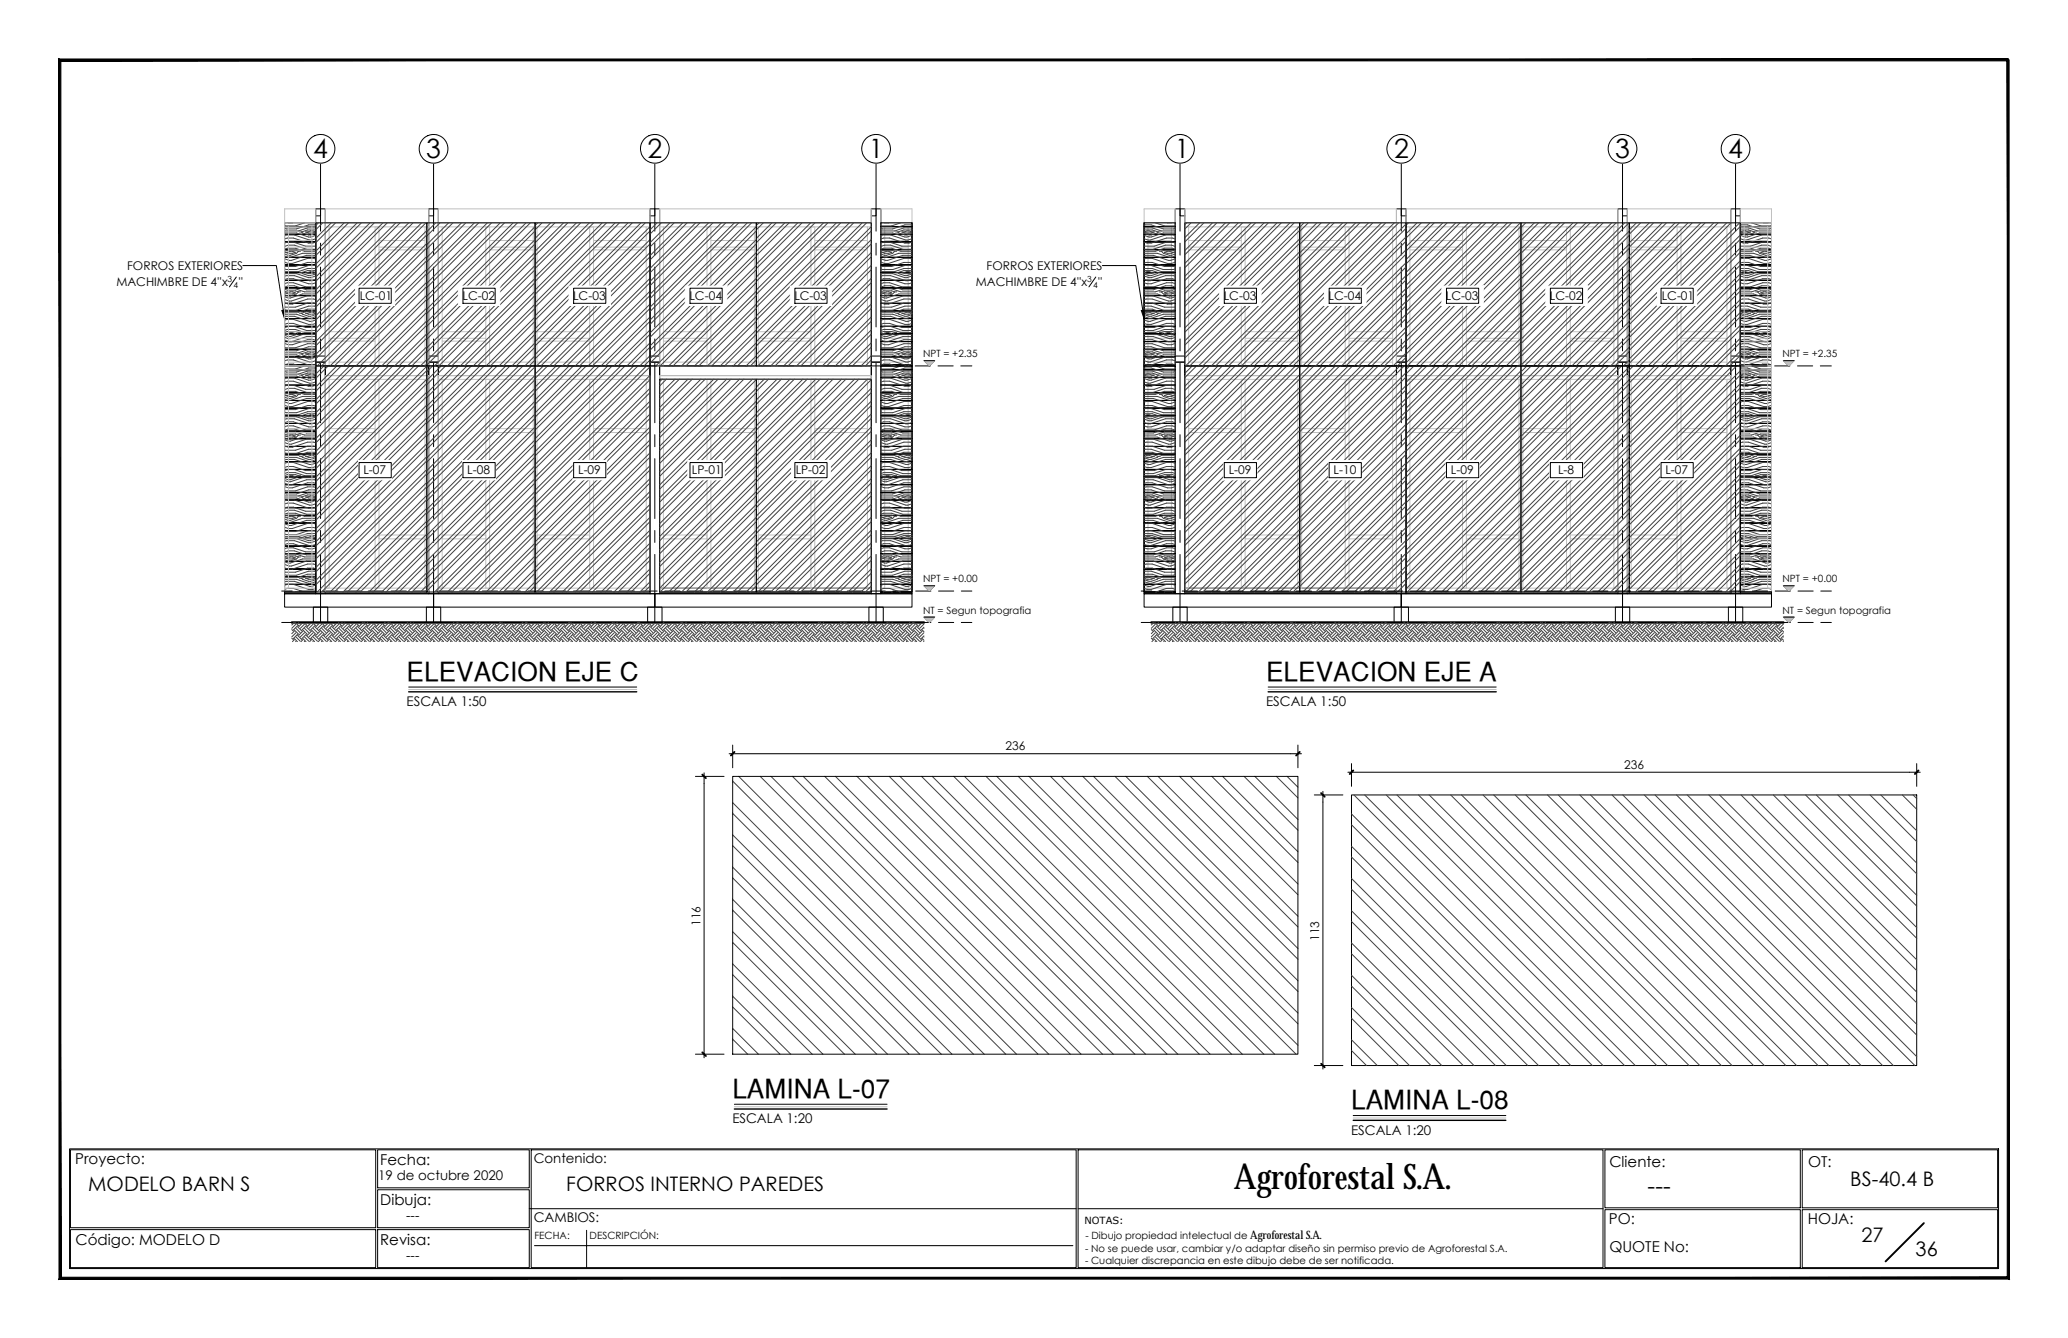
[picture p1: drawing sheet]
<svg xmlns="http://www.w3.org/2000/svg" width="432mm" height="279mm" viewBox="0 0 432 279" stroke-linecap="round" stroke-linejoin="round" font-family="sans-serif">
<defs><g id="words">
<text font-size="7.4" x="257.6" y="248.3">Agroforestal S.A.</text>
<g font-size="5.6">
<text x="65.4" y="32.9">4</text>
<text x="89" y="32.9">3</text>
<text x="135.2" y="32.9">2</text>
<text x="181.4" y="32.9">1</text>
<text x="245.3" y="32.9">1</text>
<text x="291.1" y="32.9">2</text>
<text x="337.3" y="32.9">3</text>
<text x="360.8" y="32.9">4</text>
</g>
<g font-size="5.5">
<text x="84.9" y="142.2">ELEVACION EJE C</text>
<text x="264.4" y="142.2">ELEVACION EJE A</text>
<text x="152.9" y="229.3">LAMINA L-07</text>
<text x="282.1" y="231.7">LAMINA L-08</text>
</g>
<text font-size="4.9" x="344" y="249.2">---</text>
<g font-size="4.2">
<text x="18.4" y="248.8">MODELO BARN S</text>
<text x="118.2" y="248.6">FORROS INTERNO PAREDES</text>
<text x="386.3" y="247.7">BS-40.4 B</text>
<text x="388.7" y="259.4">27</text>
<text x="400" y="262.3">36</text>
</g>
<g font-size="3.1">
<text x="15.7" y="243.2">Proyecto:</text>
<text x="79.4" y="243.2">Fecha:</text>
<text x="336.1" y="243.7">Cliente:</text>
<text x="377.6" y="243.6">OT:</text>
<text x="79.4" y="251.6">Dibuja:</text>
<text x="336" y="255.5">PO:</text>
<text x="377.5" y="255.5">HOJA:</text>
<text x="15.8" y="260">Código: MODELO D</text>
<text x="79.4" y="260.1">Revisa:</text>
<text x="336" y="261.5">QUOTE No:</text>
</g>
<g font-size="2.8">
<text x="84.9" y="147.5">ESCALA 1:50</text>
<text x="264.4" y="147.5">ESCALA 1:50</text>
<text x="152.9" y="234.6">ESCALA 1:20</text>
<text x="282.1" y="237">ESCALA 1:20</text>
<text x="111.4" y="242.9">Contenido:</text>
<text x="79" y="246.5">19 de octubre 2020</text>
<text x="84.8" y="254.8">---</text>
<text x="111.4" y="255.3">CAMBIOS:</text>
<text x="84.8" y="263.1">---</text>
</g>
<g font-size="2.5">
<text x="24.3" y="59.8">MACHIMBRE DE 4''x</text>
<text x="26.6" y="56.4">FORROS EXTERIORES</text>
<text x="49.8" y="59.8">''</text>
<text x="203.8" y="59.8">MACHIMBRE DE 4''x</text>
<text x="206" y="56.4">FORROS EXTERIORES</text>
<text x="229.2" y="59.8">''</text>
<text x="75.1" y="62.7">LC-01</text>
<text x="96.6" y="62.7">LC-02</text>
<text x="119.7" y="62.7">LC-03</text>
<text x="144" y="62.7">LC-04</text>
<text x="165.9" y="62.7">LC-03</text>
<text x="255.5" y="62.7">LC-03</text>
<text x="277.4" y="62.7">LC-04</text>
<text x="301.9" y="62.7">LC-03</text>
<text x="323.6" y="62.7">LC-02</text>
<text x="347" y="62.7">LC-01</text>
<text x="75.9" y="99.1">L-07</text>
<text x="97.6" y="99.1">L-08</text>
<text x="120.7" y="99.1">L-09</text>
<text x="144.5" y="99.1">LP-01</text>
<text x="166.1" y="99.1">LP-02</text>
<text x="256.6" y="99.1">L-09</text>
<text x="278.4" y="99.1">L-10</text>
<text x="303" y="99.1">L-09</text>
<text x="325.3" y="99.1">L-8</text>
<text x="347.7" y="99.1">L-07</text>
<text x="209.9" y="156.6">236</text>
<text x="339.1" y="160.5">236</text>
<text x="146.3" y="193.3" transform="rotate(-90 146.3 193.3)">116</text>
<text x="275.5" y="196.5" transform="rotate(-90 275.5 196.5)">113</text>
</g>
<text font-size="2.4" x="261.1" y="258.8">Agroforestal S.A.</text>
<g font-size="2.1">
<text x="192.7" y="74.6">NPT = +2.35</text>
<text x="372.2" y="74.6">NPT = +2.35</text>
<text x="192.7" y="121.6">NPT = +0.00</text>
<text x="372.2" y="121.6">NPT = +0.00</text>
<text x="192.7" y="128.2">NT = Segun topografia</text>
<text x="372.2" y="128.2">NT = Segun topografia</text>
<text x="226.4" y="255.5">NOTAS:</text>
<text x="111.6" y="258.8">FECHA:</text>
<text x="123.1" y="258.8">DESCRIPCIÓN:</text>
<text x="226.6" y="261.4">- No se puede usar, cambiar y/o adaptar diseño sin permiso previo de Agroforestal S.A.</text>
<text x="226.6" y="263.9">- Cualquier discrepancia en este dibujo debe de ser notificada.</text>
<text x="226.6" y="258.8">- Dibujo propiedad intelectual de</text>
</g>
<g font-size="1.8">
<text x="47.5" y="58.9">3</text>
<text x="227" y="58.9">3</text>
<text x="48.8" y="60.2">4</text>
<text x="228.3" y="60.2">4</text>
</g>
</g></defs>
<!-- layer: 0 -->
<g fill="none" stroke="#404040" stroke-width=".21">
<path d="M59.4 48.7h2.5l2.5 .8 1.5-.4M59.4 57.1h2.5l2.5 .9 1.5-.4M59.4 49.2l2.1-.1 3.2 1 1.2-.2M59.4 57.7l2.1-.1 3.2 1 1.2-.3M59.4 49.9l.6-.2h1.3l3.1 1.1h.9l.6-.2M59.4 58.4l.6-.2h1.3l3.1 1.1h.9l.6-.3M59.4 52.4l.6-.1h1.7l.6 .2M59.4 51.5l.8-.3h1.3l2.5 .8h1.9M59.4 59.9l.8-.2h1.3l2.5 .8h1.9M59.4 50.7l.6-.1h1.3l2.5 .8h2.1M59.4 59.2l.6-.2h1.3l2.5 .9h2.1M59.6 52.7l1-.2 1.1 .2-.7 .2h-.8z"/>
<path d="M60.2 46.5h.9M62.3 52.5a2.36 2.36 0 0 1-2.9 .6M62.3 52.5h.4M62.5 48.4h.5M62.5 56.9h.5M63 48.4a2.5 2.5 0 0 0 2.9 .3M63 56.9a2.48 2.48 0 0 0 2.9 .3M63.6 46.5l-1.9 .7-2.3-.1M63.8 48.4l1.1-.2 1 .2-.6 .3h-.9zM65.3 56.7l.6 .2-.6 .2h-.9l-.6-.2 1.5-.2M65.9 48h.1M65.9 56.5h.1"/>
<path d="M65.9 47.6h-1.7l-1.9 .6h-2.9M65.9 52.9h-2.7l-2.6 .8-1.2-.2M65.9 53.4l-1.9-.1-3.2 1.1-1.4-.4M65.9 54.1l-1.7-.1-3.2 1h-.8l-.8-.2M65.9 48h-1.7l-1.2 .4M65.9 56.5h-1.7l-1.2 .4M65.9 47h-1.5l-2.5 .8-2.5-.1M65.9 55.5l-1.5-.1-2.5 .9-2.5-.1M65.9 54.9l-.4-.1h-1.3l-2.5 .8h-2.3M66.5 46.5l-.6 .6M67.4 46.5l-1.5 1.5M69.2 46.5l-3.3 3.3"/>
<path d="M70.1 46.5l-4.2 4.2M71.9 46.5l-6 6h-2.3l-1.9-.7h-1.7l-.6 .2M72.8 46.5l-6.9 6.9M74.6 46.5l-8.7 8.7M75.5 46.5l-9.6 9.6h-1.7l-1.9 .6h-2.9M77.3 46.5l-11.4 11.4M78.2 46.5l-12.3 12.3M80 46.5l-14.1 14.1M80.9 46.5l-15 15M82.6 46.5l-16.7 16.8M83.5 46.5l-17.6 17.6M85.3 46.5l-19.4 19.4"/>
<path d="M86.2 46.5l-20.3 20.3M88 46.5l-22.1 22.1M88.9 46.5l-23 23M89.1 48.1l-23.2 23.2M89.1 50.8l-23.2 23.2M89.1 53.5l-22.9 22.9M89.1 56.2l-20.2 20.2M89.1 58.9l-17.5 17.5M89.1 49l-23.2 23.2M89.1 51.7l-23.2 23.2M89.1 54.4l-22 22M89.1 57.1l-19.3 19.3"/>
<path d="M89.1 59.8l-16.6 16.6M89.2 46.5l-.1 .1M91 46.5l-1.9 1.9M91.9 46.5l-2.8 2.8M93.7 46.5l-4.6 4.6M94.6 46.5l-5.5 5.5M96.4 46.5l-7.3 7.3M97.3 46.5l-8.2 8.2M99.1 46.5l-10 10M100 46.5l-10.9 10.9M101.8 46.5l-12.7 12.7M102.6 46.5l-13.5 13.6"/>
<path d="M104.4 46.5l-15.3 15.3M105.3 46.5l-16.2 16.2M107.1 46.5l-18 18M108 46.5l-18.9 18.9M109.8 46.5l-20.7 20.7M110.7 46.5l-21.6 21.6M111.7 47.3l-22.6 22.6M111.7 50l-22.6 22.6M111.7 52.7l-22.6 22.6M111.7 55.4l-21 21M111.7 58.1l-18.3 18.3M111.7 48.2l-22.6 22.6"/>
<path d="M111.7 50.9l-22.6 22.6M111.7 53.6l-22.6 22.6M111.7 56.3l-20.1 20.1M111.7 59l-17.4 17.4M112.3 46.5l-.6 .6M113.2 46.5l-1.5 1.5M115 46.5l-3.3 3.3M115.9 46.5l-4.2 4.2M117.7 46.5l-6 6M118.6 46.5l-6.9 6.9M120.4 46.5l-8.7 8.7M121.3 46.5l-9.6 9.6"/>
<path d="M123.1 46.5l-11.4 11.4M124 46.5l-12.3 12.3M125.8 46.5l-14.1 14.1M126.7 46.5l-15 15M128.4 46.5l-16.7 16.8M129.3 46.5l-17.6 17.6M131.1 46.5l-19.4 19.4M132 46.5l-20.3 20.3M133.8 46.5l-22.1 22.1M134.7 46.5l-23 23M135.7 56.3l-20.1 20.1M135.7 47.3l-24 24"/>
<path d="M135.7 50l-24 24M135.7 52.7l-23.7 23.7M135.7 55.4l-21 21M135.7 58.1l-18.3 18.3M135.7 48.2l-24 24M135.7 50.9l-24 24M135.7 53.6l-22.8 22.8M135.7 59l-17.4 17.4M137.2 46.5l-1.5 1.5M138.1 46.5l-2.4 2.4M139.9 46.5l-4.2 4.2M140.8 46.5l-5.1 5.1"/>
<path d="M142.6 46.5l-6.9 6.9M143.5 46.5l-7.8 7.8M145.3 46.5l-9.6 9.6M146.2 46.5l-10.5 10.5M148 46.5l-12.3 12.3M148.9 46.5l-13.2 13.2M150.6 46.5l-14.9 14.9M151.5 46.5l-15.8 15.8M153.3 46.5l-17.6 17.6M154.2 46.5l-18.5 18.5M156 46.5l-20.3 20.3M156.9 46.5l-21.2 21.2"/>
<path d="M157.9 47.3l-22.2 22.2M157.9 50l-22.2 22.2M157.9 52.7l-22.2 22.2M157.9 55.4l-21 21M157.9 58.1l-18.3 18.3M157.9 48.2l-22.2 22.2M157.9 50.9l-22.2 22.2M157.9 53.6l-22.2 22.2M157.9 56.3l-20.1 20.1M157.9 59l-17.4 17.4M158.5 46.5l-.6 .6M159.4 46.5l-1.5 1.5"/>
<path d="M161.2 46.5l-3.3 3.3M162.1 46.5l-4.2 4.2M163.9 46.5l-6 6M164.8 46.5l-6.9 6.9M166.6 46.5l-8.7 8.7M167.5 46.5l-9.6 9.6M169.3 46.5l-11.4 11.4M170.2 46.5l-12.3 12.3M172 46.5l-14.1 14.1M172.9 46.5l-15 15M174.6 46.5l-16.7 16.8M175.5 46.5l-17.6 17.6"/>
<path d="M177.3 46.5l-19.4 19.4M178.2 46.5l-20.3 20.3M180 46.5l-22.1 22.1M180.9 46.5l-23 23M181.9 47.3l-24 24M181.9 50l-24 24M181.9 52.7l-23.7 23.7M181.9 55.4l-21 21M181.9 58.1l-18.3 18.3M181.9 48.2l-24 24M181.9 50.9l-24 24M181.9 53.6l-22.8 22.8"/>
<path d="M181.9 56.3l-20.1 20.1M181.9 59l-17.4 17.4M183.9 52l.6-.2h1.7l1.9 .7h2.3M183.9 48.7h2.5l2.5 .8 1.5-.4M183.9 57.1h2.5l2.5 .9 1.5-.4M183.9 49.2l2.1-.1 3.2 1 1.2-.2M183.9 57.7l2.1-.1 3.2 1 1.2-.3M183.9 49.9l.6-.2h1.3l3.1 1.1h.9l.6-.2M183.9 58.4l.6-.2h1.3l3.1 1.1h.9l.6-.3M183.9 52.4l.6-.1h1.7l.6 .2M183.9 51.5l.8-.3h1.3l2.5 .8h1.9M183.9 59.9l.8-.2h1.3l2.5 .8h1.9"/>
<path d="M183.9 50.7l.6-.1h1.3l2.5 .8h2.1M183.9 59.2l.6-.2h1.3l2.5 .9h2.1M184.1 52.7l1-.2 1.1 .2-.7 .2h-.8zM184.7 46.5h.9M186.8 52.5h.5M186.8 52.5a2.34 2.34 0 0 1-2.9 .6M187 48.4h.5M187 56.9h.5M187.5 48.4a2.5 2.5 0 0 0 2.9 .3M187.5 56.9a2.48 2.48 0 0 0 2.9 .3M188.1 46.5l-1.9 .7-2.3-.1M188.3 48.4l1.1-.2 1 .2-.6 .3h-.9z"/>
<path d="M189.8 56.7l.6 .2-.6 .2h-.9l-.6-.2 1.5-.2M190.4 48h.1M190.4 56.5h.1M190.4 56.5h-1.7l-1.2 .4M190.4 47.6h-1.7l-1.9 .6h-2.9M190.4 56.1h-1.7l-1.9 .6h-2.9M190.4 52.9h-2.7l-2.6 .8-1.2-.2M190.4 53.4l-1.9-.1-3.2 1.1-1.4-.4M190.4 54.1l-1.7-.1-3.2 1h-.8l-.8-.2M190.4 48h-1.7l-1.2 .4M190.4 47h-1.5l-2.5 .8-2.5-.1M190.4 55.5l-1.5-.1-2.5 .9-2.5-.1"/>
<path d="M190.4 54.9l-.4-.1h-1.3l-2.5 .8h-2.3M238.9 48h.1M238.9 56.5h.1M238.9 48.4l.6-.2 1.5 .2-.6 .3h-.9zM238.9 47.6h1.7l1.9 .6h2.9M238.9 56.1h1.7l1.9 .6h2.9M238.9 52.9h2.7l2.6 .8 1.2-.2M238.9 53.4l1.9-.1 3.2 1.1 1.4-.4M238.9 54.1l1.7-.1 3.2 1h.8l.8-.2M238.9 48h1.7l1.3 .4M238.9 56.5h1.7l1.3 .4M238.9 47h1.5l2.5 .8 2.5-.1"/>
<path d="M238.9 55.5l1.5-.1 2.5 .9 2.5-.1M238.9 54.9l.4-.1h1.3l2.5 .8h2.3M239.5 56.7l-.6 .2 .6 .2h.9l.6-.2-1.5-.2M241.2 46.5l1.9 .7 2.3-.1M241.9 48.4h.4M241.9 56.9h.4M241.9 48.4a2.5 2.5 0 0 1-3 .3M241.9 56.9a2.48 2.48 0 0 1-3 .3M242.1 52.5h.4M242.5 52.5a2.34 2.34 0 0 0 2.9 .6M243.1 52.7l.7-.2 1.4 .2-.6 .2h-.8zM243.7 46.5h.9"/>
<path d="M245.4 52.4l-.6-.1h-1.7l-.6 .2M245.4 52l-.6-.2h-1.7l-1.9 .7h-2.3M245.4 59.9l-.8-.2h-1.3l-2.5 .8h-1.9M245.4 48.7h-2.5l-2.5 .8-1.5-.4M245.4 57.1h-2.5l-2.5 .9-1.5-.4M245.4 49.2l-2.1-.1-3.1 1-1.3-.2M245.4 57.7l-2.1-.1-3.1 1-1.3-.3M245.4 49.9l-.6-.2h-1.2l-3.2 1.1h-.9l-.6-.2M245.4 58.4l-.6-.2h-1.2l-3.2 1.1h-.9l-.6-.3M245.4 51.5l-.8-.3h-1.3l-2.5 .8h-1.9M245.4 50.7l-.6-.1h-1.2l-2.6 .8h-2.1M245.4 59.2l-.6-.2h-1.2l-2.6 .9h-2.1"/>
<path d="M247.8 46.5l-.4 .4M248.7 46.5l-1.3 1.3M250.5 46.5l-3.1 3.1M251.4 46.5l-4 4M253.2 46.5l-5.8 5.8M254.1 46.5l-6.7 6.7M255.9 46.5l-8.5 8.5M256.8 46.5l-9.4 9.4M258.6 46.5l-11.2 11.2M259.5 46.5l-12.1 12.1M261.3 46.5l-13.9 13.9M262.2 46.5l-14.8 14.8"/>
<path d="M263.9 46.5l-16.5 16.6M264.8 46.5l-17.4 17.5M266.6 46.5l-19.2 19.3M267.5 46.5l-20.1 20.2M269.3 46.5l-21.9 22M270.2 46.5l-22.8 22.9M271.4 50.8l-24 24M271.4 47.2l-24 24M271.4 49.9l-24 24M271.4 52.6l-23.9 23.8M271.4 55.3l-21.2 21.1M271.4 58l-18.5 18.4"/>
<path d="M271.4 48.1l-24 24M271.4 53.5l-23 22.9M271.4 56.2l-20.3 20.2M271.4 58.9l-17.6 17.5M272.3 46.5l-.9 .9M273.2 46.5l-1.8 1.8M275 46.5l-3.6 3.6M275.9 46.5l-4.5 4.5M277.7 46.5l-6.3 6.3M278.6 46.5l-7.2 7.2M280.4 46.5l-9 9M281.3 46.5l-9.9 9.9"/>
<path d="M283.1 46.5l-11.7 11.7M284 46.5l-12.6 12.6M285.8 46.5l-14.4 14.4M286.6 46.5l-15.2 15.3M288.4 46.5l-17 17.1M289.3 46.5l-17.9 18M291.1 46.5l-19.7 19.8M292 46.5l-20.6 20.7M293.6 46.8l-22.2 22.2M293.6 49.5l-22.2 22.2M293.6 52.2l-22.2 22.2M293.6 54.9l-21.6 21.5"/>
<path d="M293.6 57.6l-18.9 18.8M293.6 47.7l-22.2 22.2M293.6 50.4l-22.2 22.2M293.6 53.1l-22.2 22.2M293.6 55.8l-20.7 20.6M293.6 58.5l-18 17.9M294.1 46.5l-.5 .5M295.9 46.5l-2.3 2.3M296.8 46.5l-3.2 3.2M298.6 46.5l-5 5M299.5 46.5l-5.9 5.9M301.3 46.5l-7.7 7.7"/>
<path d="M302.2 46.5l-8.6 8.6M304 46.5l-10.4 10.4M304.9 46.5l-11.3 11.3M306.7 46.5l-13.1 13.1M307.6 46.5l-14 14M309.4 46.5l-15.8 15.8M310.3 46.5l-16.7 16.7M312 46.5l-18.4 18.5M312.9 46.5l-19.3 19.4M314.7 46.5l-21.1 21.2M315.6 46.5l-22 22.1M317.4 46.5l-23.8 23.9"/>
<path d="M317.6 49.1l-24 24M317.6 51.8l-24 24M317.6 54.5l-22 21.9M317.6 57.2l-19.3 19.2M317.6 59.8l-16.6 16.6M317.6 47.3l-24 24M317.6 50l-24 24M317.6 52.7l-23.8 23.7M317.6 55.4l-21.1 21M317.6 58l-18.4 18.4M317.7 46.5l-.1 .1M318.6 46.5l-1 1"/>
<path d="M320.4 46.5l-2.8 2.8M321.3 46.5l-3.7 3.7M323.1 46.5l-5.5 5.5M324 46.5l-6.4 6.4M325.8 46.5l-8.2 8.2M326.7 46.5l-9.1 9.1M328.5 46.5l-10.9 10.9M329.4 46.5l-11.8 11.8M331.2 46.5l-13.6 13.6M332.1 46.5l-14.5 14.5M333.8 46.5l-16.2 16.3M334.7 46.5l-17.1 17.2"/>
<path d="M336.5 46.5l-18.9 19M337.4 46.5l-19.8 19.9M339.2 46.5l-21.6 21.7M340.1 46.5l-22.5 22.6M340.2 48.3l-22.6 22.6M340.2 51l-22.6 22.6M340.2 53.7l-22.6 22.6M340.2 56.4l-20.1 20M340.2 59l-17.4 17.4M340.2 49.2l-22.6 22.6M340.2 51.9l-22.6 22.6M340.2 54.6l-21.9 21.8"/>
<path d="M340.2 57.3l-19.2 19.1M340.2 59.9l-16.5 16.5M341.7 46.5l-1.5 1.5M342.6 46.5l-2.4 2.4M344.4 46.5l-4.2 4.2M345.3 46.5l-5.1 5.1M347.1 46.5l-6.9 6.9M348 46.5l-7.8 7.8M349.8 46.5l-9.6 9.6M350.7 46.5l-10.5 10.5M352.5 46.5l-12.3 12.3M353.4 46.5l-13.2 13.2"/>
<path d="M355.1 46.5l-14.9 15M356 46.5l-15.8 15.9M357.8 46.5l-17.6 17.7M358.7 46.5l-18.5 18.6M360.5 46.5l-20.3 20.4M361.4 46.5l-21.2 21.3M363.2 46.5l-23 23.1M363.4 48h.1M363.4 56.5h.1M363.4 48.4l.6-.2 1.5 .2-.6 .3h-.9zM363.4 47.6h1.7l1.9 .6h2.9M363.4 56.1h1.7l1.9 .6h2.9"/>
<path d="M363.4 52.9h2.7l2.6 .8 1.2-.2M363.4 53.4l1.9-.1 3.2 1.1 1.4-.4M363.4 54.1l1.7-.1 3.2 1h.8l.8-.2M363.4 48h1.7l1.3 .4M363.4 56.5h1.7l1.3 .4M363.4 47h1.5l2.5 .8 2.5-.1M363.4 55.5l1.5-.1 2.5 .9 2.5-.1M363.4 54.9l.4-.1h1.3l2.5 .8h2.3M363.4 49.1l-23.2 23.2M363.4 51.8l-23.2 23.2M363.4 54.5l-22 21.9M363.4 57.2l-19.3 19.2"/>
<path d="M363.4 47.3l-23.2 23.2M363.4 50l-23.2 23.2M363.4 52.7l-23.2 23.2M363.4 55.4l-21.1 21M363.4 58l-18.4 18.4M364 56.7l-.6 .2 .6 .2h.9l.6-.2-1.5-.2M365.7 46.5l1.9 .7 2.3-.1M366.4 48.4h.4M366.4 56.9h.4M366.4 48.4a2.5 2.5 0 0 1-3 .3M366.4 56.9a2.48 2.48 0 0 1-3 .3M366.6 52.5h.4a2.36 2.36 0 0 0 2.9 .6"/>
<path d="M367.4 48.7l-2.5 .8-1.5-.4M367.4 57.1l-2.5 .9-1.5-.4M367.4 48.7h2.5M367.4 57.1h2.5M367.6 52.7l.7-.2 1.4 .2-.6 .2h-.8zM368.2 46.5h.9M369.9 52l-.6-.2h-1.7l-1.9 .7h-2.3M369.9 49.2l-2.1-.1-3.1 1-1.3-.2M369.9 57.7l-2.1-.1-3.1 1-1.3-.3M369.9 49.9l-.6-.2h-1.2l-3.2 1.1h-.9l-.6-.2M369.9 58.4l-.6-.2h-1.2l-3.2 1.1h-.9l-.6-.3M369.9 52.4l-.6-.1h-1.7l-.6 .2"/>
<path d="M369.9 51.5l-.8-.3h-1.3l-2.5 .8h-1.9M369.9 59.9l-.8-.2h-1.3l-2.5 .8h-1.9M369.9 50.7l-.6-.1h-1.2l-2.6 .8h-2.1M369.9 59.2l-.6-.2h-1.2l-2.6 .9h-2.1l-16.6 16.5M59.4 79.1l2.1-.1 3.2 1 1.2-.3M59.4 79.8l.6-.2h1.3l3.1 1.1h.9l.6-.3M59.4 60.5l.6-.2h1.7l1.9 .6h2.3M59.4 69l.6-.2h1.7l1.9 .6h2.3M59.4 65.6h2.5l2.5 .9 1.5-.4M59.4 74.1h2.5l2.5 .9 1.5-.4M59.4 66.2l2.1-.1 3.2 1 1.2-.3M59.4 74.6l2.1-.1 3.2 1.1 1.2-.3"/>
<path d="M59.4 66.9l.6-.2h1.3l3.1 1h.9l.6-.2M59.4 75.4l.6-.2h1.3l3.1 1h.9l.6-.2M59.4 60.9l.6-.2h1.7l.6 .2M59.4 69.4l.6-.2h1.7l.6 .2M59.4 68.4l.8-.2h1.3l2.5 .8h1.9M59.4 67.7l.6-.2h1.3l2.5 .9h2.1M59.4 76.2l.6-.2h1.3l1.2 .4M59.6 61.2l1-.3 1.1 .3-.7 .2h-.8zM59.6 69.6l1-.2 1.1 .2-.7 .3h-.8zM60.2 76.4h.1M61.1 76.4h-.9M62.3 60.9a2.34 2.34 0 0 1-2.9 .6"/>
<path d="M62.3 69.4a2.38 2.38 0 0 1-2.9 .6M62.3 60.9h.4M62.3 69.4h.4M62.5 78.3h.5M62.5 65.4h.5M62.5 73.9h.5M63 78.3a2.5 2.5 0 0 0 2.9 .3M63 65.4a2.46 2.46 0 0 0 2.9 .3M63 73.9a2.5 2.5 0 0 0 2.9 .3M63.6 76.4l-1.9 .7-2.3-.1M63.8 78.3l1.1-.2 1 .2-.6 .2h-.9zM63.8 65.4l1.1-.2 1 .2-.6 .2h-.9z"/>
<path d="M63.8 73.9l1.1-.2 1 .2-.6 .2h-.9zM65.9 77.9h.1M65.9 65h.1M65.9 73.5h.1M65.9 77.5h-1.7l-1.9 .6h-2.9M65.9 77.9h-1.7l-1.2 .4M65.9 76.9l-1.5-.1-2.5 .9-2.5-.1M65.9 64.6h-1.7l-1.9 .6h-2.9M65.9 73h-1.7l-1.9 .7h-2.9M65.9 61.4h-2.7l-2.6 .8-1.2-.2M65.9 69.9h-2.7l-2.6 .8-1.2-.2M65.9 61.9l-1.9-.1-3.2 1.1-1.4-.4"/>
<path d="M65.9 70.4l-1.9-.1-3.2 1.1-1.4-.4M65.9 62.6l-1.7-.2-3.2 1.1h-.8l-.8-.3M65.9 71.1l-1.7-.2-3.2 1.1h-.8l-.8-.3M65.9 65h-1.7l-1.2 .4M65.9 73.5h-1.7l-1.2 .4M65.9 64l-1.5-.1-2.5 .9-2.5-.1M65.9 72.5l-1.5-.1-2.5 .9-2.5-.2M65.9 63.4l-1.7-.1-2.5 .8h-2.3M65.9 71.9l-1.7-.1-2.5 .8h-2.3M67.6 76.4l-1.7 1.7M68.5 76.4l-2.6 2.6-1 .4h-.5l-2.5-.9h-2.5M70.3 76.4l-4.4 4.4"/>
<path d="M71.2 76.4l-5.3 5.3M73 76.4l-7.1 7.1M73.9 76.4l-8 8M75.7 76.4l-9.8 9.8M76.6 76.4l-10.7 10.7M78.4 76.4l-12.5 12.5M79.3 76.4l-13.4 13.4h-2.1l-2.5-.9h-1.3l-.6 .2M81.1 76.4l-15.2 15.2M82 76.4l-16.1 16.1M83.8 76.4l-17.9 17.9M84.7 76.4l-18.8 18.8M86.5 76.4l-20.6 20.6"/>
<path d="M87.4 76.4l-21.5 21.5M89.1 79.2l-23.2 23.2-1.5-.1-2.5 .8-2.5-.1M89.1 76.5l-23.2 23.2M89.1 77.4l-23.2 23.2M89.1 69.7l-6.7 6.7M89.1 72.4l-4 4M89.1 73.3l-3.1 3.1M89.1 61.6l-14.8 14.8M89.1 64.3l-12.1 12.1M89.1 67l-9.4 9.4M89.1 75.1l-1.3 1.3M89.1 62.5l-13.9 13.9"/>
<path d="M89.1 65.2l-11.2 11.2M89.1 67.9l-8.5 8.5M89.1 70.6l-5.8 5.8M89.1 76l-.4 .4M89.4 76.4l-.3 .3M90.3 76.4l-1.2 1.2M92.1 76.4l-3 3M93 76.4l-3.9 3.9M94.8 76.4l-5.7 5.7M95.7 76.4l-6.6 6.6M97.5 76.4l-8.4 8.4M98.4 76.4l-9.3 9.3"/>
<path d="M100.2 76.4l-11.1 11.1M101.1 76.4l-12 12M102.9 76.4l-13.8 13.8M103.8 76.4l-14.7 14.7M105.6 76.4l-16.5 16.5M106.5 76.4l-17.4 17.4M108.3 76.4l-19.2 19.2M109.2 76.4l-20.1 20.1M111 76.4l-21.9 21.9M111.7 78.4l-22.6 22.6M111.7 76.6l-22.6 22.6M111.7 79.3l-22.6 22.6"/>
<path d="M111.7 60.8l-15.6 15.6M111.7 63.5l-12.9 12.9M111.7 66.2l-10.2 10.2M111.7 68.9l-7.5 7.5M111.7 71.6l-4.8 4.8M111.7 74.3l-2.1 2.1M111.7 61.7l-14.7 14.7M111.7 64.4l-12 12M111.7 67.1l-9.3 9.3M111.7 69.8l-6.6 6.6M111.7 72.5l-3.9 3.9M111.7 75.2l-1.2 1.2"/>
<path d="M113.4 76.4l-1.7 1.7M114.3 76.4l-2.6 2.6M116.1 76.4l-4.4 4.4M117 76.4l-5.3 5.3M118.8 76.4l-7.1 7.1M119.7 76.4l-8 8M121.5 76.4l-9.8 9.8M122.4 76.4l-10.7 10.7M124.2 76.4l-12.5 12.5M125.1 76.4l-13.4 13.4M126.9 76.4l-15.2 15.2M127.8 76.4l-16.1 16.1"/>
<path d="M129.6 76.4l-17.9 17.9M130.5 76.4l-18.8 18.8M132.3 76.4l-20.6 20.6M133.2 76.4l-21.5 21.5M135 76.4l-23.3 23.3M135.7 61.7l-14.7 14.7M135.7 67.1l-9.3 9.3M135.7 72.5l-3.9 3.9M135.7 78.4l-24 24M135.7 76.6l-24 24M135.7 79.3l-24 24M135.7 60.8l-15.6 15.6"/>
<path d="M135.7 63.5l-12.9 12.9M135.7 66.2l-10.2 10.2M135.7 68.9l-7.5 7.5M135.7 71.6l-4.8 4.8M135.7 74.3l-2.1 2.1M135.7 64.4l-12 12M135.7 69.8l-6.6 6.6M135.7 75.2l-1.2 1.2M138.3 79.2l-.6 .5M139.2 79.2l-1.5 1.4M141 79.2l-3.3 3.2M141.9 79.2l-4.2 4.1"/>
<path d="M143.7 79.2l-6 5.9M144.5 79.2l-6.8 6.8M146.3 79.2l-8.6 8.6M147.2 79.2l-9.5 9.5M149 79.2l-11.3 11.3M149.9 79.2l-12.2 12.2M151.7 79.2l-14 14M152.6 79.2l-14.9 14.9M154.4 79.2l-16.7 16.7M155.3 79.2l-17.6 17.6M157.1 79.2l-19.4 19.4M157.9 79.3l-20.2 20.2"/>
<path d="M157.9 60.8l-15.6 15.6M157.9 63.5l-12.9 12.9M157.9 66.2l-10.2 10.2M157.9 68.9l-7.5 7.5M157.9 71.6l-4.8 4.8M157.9 74.3l-2.1 2.1M157.9 61.7l-14.7 14.7M157.9 64.4l-12 12M157.9 67.1l-9.3 9.3M157.9 69.8l-6.6 6.6M157.9 72.5l-3.9 3.9M157.9 75.2l-1.2 1.2"/>
<path d="M159.6 79.2l-1.7 1.6M160.5 79.2l-2.6 2.5M162.3 79.2l-4.4 4.3M163.2 79.2l-5.3 5.2M165 79.2l-7.1 7M165.9 79.2l-8 7.9M167.7 79.2l-9.8 9.7M168.6 79.2l-10.7 10.6M170.3 79.2l-12.4 12.4M171.2 79.2l-13.3 13.3M173 79.2l-15.1 15.1M173.9 79.2l-16 16"/>
<path d="M175.7 79.2l-17.8 17.8M176.6 79.2l-18.7 18.7M178.4 79.2l-20.5 20.5M179.3 79.2l-21.4 21.4M181.1 79.2l-23.2 23.2M181.9 79.3l-24 24M181.9 60.8l-15.6 15.6M181.9 63.5l-12.9 12.9M181.9 66.2l-10.2 10.2M181.9 68.9l-7.5 7.5M181.9 71.6l-4.8 4.8M181.9 74.3l-2.1 2.1"/>
<path d="M181.9 61.7l-14.7 14.7M181.9 64.4l-12 12M181.9 67.1l-9.3 9.3M181.9 69.8l-6.6 6.6M181.9 72.5l-3.9 3.9M181.9 75.2l-1.2 1.2M183.9 78.5h2.5l2.5 .9 1.5-.4M183.9 79.1l2.1-.1 3.2 1 1.2-.3M183.9 79.8l.6-.2h1.3l3.1 1.1h.9l.6-.3M183.9 60.5l.6-.2h1.7l1.9 .6h2.3M183.9 69l.6-.2h1.7l1.9 .6h2.3M183.9 65.6h2.5l2.5 .9 1.5-.4"/>
<path d="M183.9 74.1h2.5l2.5 .9 1.5-.4M183.9 66.2l2.1-.1 3.2 1 1.2-.3M183.9 74.6l2.1-.1 3.2 1.1 1.2-.3M183.9 66.9l.6-.2h1.3l3.1 1h.9l.6-.2M183.9 75.4l.6-.2h1.3l3.1 1h.9l.6-.2M183.9 60.9l.6-.2h1.7l.6 .2M183.9 69.4l.6-.2h1.7l.6 .2M183.9 68.4l.8-.2h1.3l2.5 .8h1.9M183.9 67.7l.6-.2h1.3l2.5 .9h2.1M183.9 76.2l.6-.2h1.3l1.2 .4M184.1 61.2l1-.3 1.1 .3-.7 .2h-.8zM184.1 69.6l1-.2 1.1 .2-.7 .3h-.8z"/>
<path d="M184.7 76.4h.1M184.7 76.4h.8M185.6 76.4h-.1M186.8 60.9h.5M186.8 69.4h.5M186.8 60.9a2.33 2.33 0 0 1-2.9 .6M186.8 69.4a2.37 2.37 0 0 1-2.9 .6M187 78.3h.5M187 65.4h.5M187 73.9h.5M187.5 78.3a2.5 2.5 0 0 0 2.9 .3M187.5 65.4a2.46 2.46 0 0 0 2.9 .3"/>
<path d="M187.5 73.9a2.5 2.5 0 0 0 2.9 .3M188.1 76.4l-1.9 .7-2.3-.1M188.3 78.3l1.1-.2 1 .2-.6 .2h-.9zM188.3 65.4l1.1-.2 1 .2-.6 .2h-.9zM188.3 73.9l1.1-.2 1 .2-.6 .2h-.9zM190.4 77.9h.1M190.4 65h.1M190.4 73.5h.1M190.4 77.5h-1.7l-1.9 .6h-2.9M190.4 77.9h-1.7l-1.2 .4M190.4 76.9l-1.5-.1-2.5 .9-2.5-.1M190.4 65h-1.7l-1.2 .4"/>
<path d="M190.4 73.5h-1.7l-1.2 .4M190.4 64.6h-1.7l-1.9 .6h-2.9M190.4 73h-1.7l-1.9 .7h-2.9M190.4 61.4h-2.7l-2.6 .8-1.2-.2M190.4 69.9h-2.7l-2.6 .8-1.2-.2M190.4 61.9l-1.9-.1-3.2 1.1-1.4-.4M190.4 70.4l-1.9-.1-3.2 1.1-1.4-.4M190.4 62.6l-1.7-.2-3.2 1.1h-.8l-.8-.3M190.4 71.1l-1.7-.2-3.2 1.1h-.8l-.8-.3M190.4 64l-1.5-.1-2.5 .9-2.5-.1M190.4 72.5l-1.5-.1-2.5 .9-2.5-.2M190.4 63.4l-1.7-.1-2.5 .8h-2.3"/>
<path d="M190.4 71.9l-1.7-.1-2.5 .8h-2.3M238.9 77.9h.1M238.9 65h.1M238.9 73.5h.1M238.9 78.3l.6-.2 1.5 .2-.6 .2h-.9zM238.9 77.5h1.7l1.9 .6h2.9M238.9 77.9h1.7l1.3 .4M238.9 76.9l1.5-.1 2.5 .9 2.5-.1M238.9 65.4l.6-.2 1.5 .2-.6 .2h-.9zM238.9 64.6h1.7l1.9 .6h2.9M238.9 73.9l.6-.2 1.5 .2-.6 .2h-.9zM238.9 73h1.7l1.9 .7h2.9"/>
<path d="M238.9 61.4h2.7l2.6 .8 1.2-.2M238.9 69.9h2.7l2.6 .8 1.2-.2M238.9 61.9l1.9-.1 3.2 1.1 1.4-.4M238.9 70.4l1.9-.1 3.2 1.1 1.4-.4M238.9 62.6l1.7-.2 3.2 1.1h.8l.8-.3M238.9 71.1l1.7-.2 3.2 1.1h.8l.8-.3M238.9 65h1.7l1.3 .4M238.9 73.5h1.7l1.3 .4M238.9 64l1.5-.1 2.5 .9 2.5-.1M238.9 72.5l1.5-.1 2.5 .9 2.5-.2M238.9 63.4l1.7-.1 2.5 .8h2.3M238.9 71.9l1.7-.1 2.5 .8h2.3"/>
<path d="M241.2 76.4l1.9 .7 2.3-.1M241.9 78.3h.4M241.9 78.3a2.5 2.5 0 0 1-3 .3M241.9 65.4h.4M241.9 73.9h.4M241.9 65.4a2.46 2.46 0 0 1-3 .3M241.9 73.9a2.5 2.5 0 0 1-3 .3M242.1 60.9h.4M242.1 69.4h.4M242.5 60.9a2.33 2.33 0 0 0 2.9 .6M242.5 69.4a2.37 2.37 0 0 0 2.9 .6M243.1 61.2l.7-.3 1.4 .3-.6 .2h-.8z"/>
<path d="M243.1 69.6l.7-.2 1.4 .2-.6 .3h-.8zM243.7 76.4h.9M244.6 76.4h.1M245.4 78.5h-2.5l-2.5 .9-1.5-.4M245.4 79.1l-2.1-.1-3.1 1-1.3-.3M245.4 79.8l-.6-.2h-1.2l-3.2 1.1h-.9l-.6-.3M245.4 60.9l-.6-.2h-1.7l-.6 .2M245.4 60.5l-.6-.2h-1.7l-1.9 .6h-2.3M245.4 69l-.6-.2h-1.7l-1.9 .6h-2.3M245.4 65.6h-2.5l-2.5 .9-1.5-.4M245.4 74.1h-2.5l-2.5 .9-1.5-.4M245.4 66.2l-2.1-.1-3.1 1-1.3-.3"/>
<path d="M245.4 74.6l-2.1-.1-3.1 1.1-1.3-.3M245.4 66.9l-.6-.2h-1.2l-3.2 1h-.9l-.6-.2M245.4 75.4l-.6-.2h-1.2l-3.2 1h-.9l-.6-.2M245.4 69.4l-.6-.2h-1.7l-.6 .2M245.4 68.4l-.8-.2h-1.3l-2.5 .8h-1.9M245.4 67.7l-.6-.2h-1.2l-2.6 .9h-2.1M245.4 76.2l-.6-.2h-1.2l-1.3 .4M248.9 76.4l-1.5 1.6M249.8 76.4l-2.4 2.5M251.6 76.4l-4.2 4.3M252.5 76.4l-5.1 5.2M254.3 76.4l-6.9 7"/>
<path d="M255.2 76.4l-7.8 7.9M257 76.4l-9.6 9.7M257.9 76.4l-10.5 10.6M259.7 76.4l-12.3 12.4M260.6 76.4l-13.2 13.3M262.4 76.4l-15 15M263.3 76.4l-15.9 15.9M265.1 76.4l-17.7 17.7M266 76.4l-18.6 18.6M267.8 76.4l-20.4 20.4M268.7 76.4l-21.3 21.3M270.5 76.4l-23.1 23.1"/>
<path d="M271.4 76.4l-24 24M271.4 79.1l-24 24M271.4 78.2l-24 24M271.4 60.7l-15.8 15.7M271.4 63.3l-13.1 13.1M271.4 66l-10.4 10.4M271.4 68.7l-7.7 7.7M271.4 71.4l-5 5M271.4 74.1l-2.3 2.3M271.4 61.5l-14.9 14.9M271.4 64.2l-12.2 12.2M271.4 66.9l-9.5 9.5"/>
<path d="M271.4 69.6l-6.8 6.8M271.4 72.3l-4.1 4.1M271.4 75l-1.4 1.4M271.6 76.4l-.2 .3M273.4 76.4l-2 2.1M274.3 76.4l-2.9 3M276.1 76.4l-4.7 4.8M277 76.4l-5.6 5.7M278.8 76.4l-7.4 7.5M279.7 76.4l-8.3 8.4M281.5 76.4l-10.1 10.2M282.4 76.4l-11 11.1"/>
<path d="M284.2 76.4l-12.8 12.8M285.1 76.4l-13.7 13.7M286.9 76.4l-15.5 15.5M287.8 76.4l-16.4 16.4M289.6 76.4l-18.2 18.2M290.5 76.4l-19.1 19.1M292.3 76.4l-20.9 20.9M293.2 76.4l-21.8 21.8M293.6 78.7l-22.2 22.2M293.6 77.8l-22.2 22.2M293.6 60.3l-16.2 16.1M293.6 62.9l-13.5 13.5"/>
<path d="M293.6 65.6l-10.8 10.8M293.6 68.3l-8.1 8.1M293.6 71l-5.4 5.4M293.6 73.7l-2.7 2.7M293.6 61.2l-15.3 15.2M293.6 63.8l-12.6 12.6M293.6 66.5l-9.9 9.9M293.6 69.2l-7.2 7.2M293.6 71.9l-4.5 4.5M293.6 74.6l-1.8 1.8M294.3 76.4l-.7 .8M295.2 76.4l-1.6 1.7"/>
<path d="M297 76.4l-3.4 3.5M297.9 76.4l-4.3 4.4M299.7 76.4l-6.1 6.2M300.6 76.4l-7 7.1M302.4 76.4l-8.8 8.9M303.3 76.4l-9.7 9.7M305.1 76.4l-11.5 11.5M306 76.4l-12.4 12.4M307.8 76.4l-14.2 14.2M308.7 76.4l-15.1 15.1M310.5 76.4l-16.9 16.9M311.4 76.4l-17.8 17.8"/>
<path d="M313.2 76.4l-19.6 19.6M314.1 76.4l-20.5 20.5M315.9 76.4l-22.3 22.3M316.8 76.4l-23.2 23.2M317.6 77.4l-24 24M317.6 78.3l-24 24M317.6 62.5l-13.9 13.9M317.6 65.2l-11.2 11.2M317.6 67.9l-8.5 8.5M317.6 70.6l-5.8 5.8M317.6 73.3l-3.1 3.1M317.6 76l-.4 .4"/>
<path d="M317.6 60.7l-15.7 15.7M317.6 63.4l-13 13M317.6 66.1l-10.3 10.3M317.6 68.8l-7.6 7.6M317.6 71.5l-4.9 4.9M317.6 74.2l-2.2 2.2M318.8 76.4l-1.2 1.3M319.7 76.4l-2.1 2.2M321.5 76.4l-3.9 4M322.4 76.4l-4.8 4.9M324.2 76.4l-6.6 6.7M325.1 76.4l-7.5 7.5"/>
<path d="M326.9 76.4l-9.3 9.3M327.8 76.4l-10.2 10.2M329.6 76.4l-12 12M330.5 76.4l-12.9 12.9M332.3 76.4l-14.7 14.7M333.2 76.4l-15.6 15.6M335 76.4l-17.4 17.4M335.9 76.4l-18.3 18.3M337.7 76.4l-20.1 20.1M338.6 76.4l-21 21M340.2 76.6l-22.6 22.6M340.2 79.3l-22.6 22.6"/>
<path d="M340.2 77.5l-22.6 22.6M340.2 61.7l-14.7 14.7M340.2 64.4l-12 12M340.2 67.1l-9.3 9.3M340.2 69.8l-6.6 6.6M340.2 72.5l-3.9 3.9M340.2 75.2l-1.2 1.2M340.2 62.6l-13.8 13.8M340.2 65.3l-11.1 11.1M340.2 68l-8.4 8.4M340.2 70.7l-5.7 5.7M340.2 73.4l-3 3"/>
<path d="M340.2 76.1l-.3 .3M341 76.4l-.8 .9M342.8 76.4l-2.6 2.7M343.7 76.4l-3.5 3.6M345.5 76.4l-5.3 5.4M346.4 76.4l-6.2 6.3M348.2 76.4l-8 8.1M349.1 76.4l-8.9 9M350.9 76.4l-10.7 10.7M351.8 76.4l-11.6 11.6M353.6 76.4l-13.4 13.4M354.5 76.4l-14.3 14.3"/>
<path d="M356.3 76.4l-16.1 16.1M357.2 76.4l-17 17M359 76.4l-18.8 18.8M359.9 76.4l-19.7 19.7M361.7 76.4l-21.5 21.5M362.6 76.4l-22.4 22.4M363.4 77.9h.1M363.4 65h.1M363.4 73.5h.1M363.4 78.3l.6-.2 1.5 .2-.6 .2h-.9zM363.4 77.5h1.7l1.9 .6h2.9M363.4 77.9h1.7l1.3 .4"/>
<path d="M363.4 76.9l1.5-.1 2.5 .9 2.5-.1M363.4 65.4l.6-.2 1.5 .2-.6 .2h-.9zM363.4 64.6h1.7l1.9 .6h2.9M363.4 73.9l.6-.2 1.5 .2-.6 .2h-.9zM363.4 73h1.7l1.9 .7h2.9M363.4 61.4h2.7l2.6 .8 1.2-.2M363.4 69.9h2.7l2.6 .8 1.2-.2M363.4 61.9l1.9-.1 3.2 1.1 1.4-.4M363.4 70.4l1.9-.1 3.2 1.1 1.4-.4M363.4 62.6l1.7-.2 3.2 1.1h.8l.8-.3M363.4 71.1l1.7-.2 3.2 1.1h.8l.8-.3M363.4 65h1.7l1.3 .4"/>
<path d="M363.4 73.5h1.7l1.3 .4M363.4 64l1.5-.1 2.5 .9 2.5-.1M363.4 72.5l1.5-.1 2.5 .9 2.5-.2M363.4 71.9l1.7-.1 2.5 .8h2.3M363.4 77.4l-23.2 23.2M363.4 78.3l-23.2 23.2M363.4 62.5l-13.9 13.9M363.4 65.2l-11.2 11.2M363.4 67.9l-8.5 8.5M363.4 70.6l-5.8 5.8M363.4 73.3l-3.1 3.1M363.4 60.7l-15.7 15.7"/>
<path d="M363.4 68.8l-7.6 7.6M363.4 71.5l-4.9 4.9M363.4 74.2l-2.2 2.2M365.7 76.4l1.9 .7 2.3-.1M366.4 78.3h.4M366.4 78.3a2.5 2.5 0 0 1-3 .3M366.4 65.4h.4M366.4 73.9h.4M366.4 65.4a2.46 2.46 0 0 1-3 .3M366.4 73.9a2.5 2.5 0 0 1-3 .3M366.6 60.9h.4a2.34 2.34 0 0 0 2.9 .6M366.6 69.4h.4a2.38 2.38 0 0 0 2.9 .6"/>
<path d="M367.4 78.5l-2.5 .9-1.5-.4M367.4 65.6l-2.5 .9-1.5-.4-10.3 10.3M367.4 74.1l-2.5 .9-1.5-.4M367.4 78.5h2.5M367.4 65.6h2.5M367.4 74.1h2.5M367.6 61.2l.7-.3 1.4 .3-.6 .2h-.8zM367.6 69.6l.7-.2 1.4 .2-.6 .3h-.8zM368.2 76.4h.9M369.9 79.1l-2.1-.1-3.1 1-1.3-.3M369.9 79.8l-.6-.2h-1.2l-3.2 1.1h-.9l-.6-.3M369.9 60.5l-.6-.2h-1.7l-1.9 .6h-2.3"/>
<path d="M369.9 69l-.6-.2h-1.7l-1.9 .6h-2.3M369.9 66.2l-2.1-.1-3.1 1-1.3-.3M369.9 74.6l-2.1-.1-3.1 1.1-1.3-.3M369.9 66.9l-.6-.2h-1.2l-3.2 1h-.9l-.6-.2M369.9 75.4l-.6-.2h-1.2l-3.2 1h-.9l-.6-.2-.4 .4M369.9 60.9l-.6-.2h-1.7l-.6 .2M369.9 69.4l-.6-.2h-1.7l-.6 .2M369.9 68.4l-.8-.2h-1.3l-2.5 .8h-1.9M369.9 64.1h-2.3l-2.5-.8-1.7 .1-13 13M369.9 67.7l-.6-.2h-1.2l-2.6 .9h-2.1M369.9 76.2l-.6-.2h-1.2l-1.2 .4M59.4 81.9l.6-.2h1.7l1.9 .7h2.3"/>
<path d="M59.4 90.4l.6-.2h1.7l1.9 .6h2.3M59.4 98.9l.6-.2h1.7l1.9 .6h2.3M59.4 87h2.5l2.5 .9 1.5-.4M59.4 95.5h2.5l2.5 .9 1.5-.4M59.4 87.6l2.1-.1 3.2 1 1.2-.3M59.4 96.1l2.1-.2 3.2 1.1 1.2-.3M59.4 88.3l.6-.2h1.3l3.1 1h.9l.6-.2M59.4 96.8l.6-.2h1.3l3.1 1h.9l.6-.2M59.4 82.3l.6-.2h1.7l.6 .3M59.4 90.8l.6-.2h1.7l.6 .2M59.4 99.3l.6-.2h1.7l.6 .2M59.4 81.3l.8-.2h1.3l2.5 .8h1.9"/>
<path d="M59.4 89.8l.8-.2h1.3l2.5 .8h1.9M59.4 98.3l.8-.2h1.3l2.5 .8h1.9M59.4 80.6l.6-.2h1.3l2.5 .9h2.1M59.4 97.6l.6-.2h1.3l2.5 .9h2.1M59.6 82.6l1-.2 1.1 .2-.7 .2h-.8zM59.6 91.1l1-.3 1.1 .3-.7 .2h-.8zM59.6 99.5l1-.2 1.1 .2-.7 .2h-.8zM62.3 82.4a2.38 2.38 0 0 1-2.9 .6M62.3 90.8a2.36 2.36 0 0 1-2.9 .6M62.3 99.3a2.34 2.34 0 0 1-2.9 .6M62.3 82.4h.4M62.3 90.8h.4"/>
<path d="M62.3 99.3h.4M62.5 86.8h.5M62.5 95.3h.5M63 86.8a2.48 2.48 0 0 0 2.9 .3M63 95.3a2.48 2.48 0 0 0 2.9 .3M63.8 86.8l1.1-.2 1 .2-.6 .2h-.9zM64.9 95.1l1 .2-.6 .2h-.9l-.6-.2 1.1-.2M65.9 86.4h.1M65.9 94.9h.1M65.9 86h-1.7l-1.9 .6h-2.9M65.9 94.4h-1.7l-1.9 .7h-2.9M65.9 82.8h-2.7l-2.6 .8-1.2-.2"/>
<path d="M65.9 91.3h-2.7l-2.6 .8-1.2-.2M65.9 99.7h-2.7l-2.6 .9-1.2-.3M65.9 83.3l-1.9-.1-3.2 1.1-1.4-.4M65.9 91.8l-1.9-.1-3.2 1.1-1.4-.4M65.9 84l-1.7-.2-3.2 1.1h-.8l-.8-.3M65.9 92.5l-1.7-.2-3.2 1.1h-.8l-.8-.3M65.9 86.4h-1.7l-1.2 .4M65.9 94.9h-1.7l-1.2 .4M65.9 85.4l-1.5-.1-2.5 .9-2.5-.1M65.9 93.9l-1.5-.1-2.5 .9-2.5-.2M65.9 84.8l-.4-.1h-1.3l-2.5 .8h-2.3M65.9 93.3l-1.7-.1-2.5 .8h-2.3"/>
<path d="M89.1 93.5l-23.2 23.2h-2.7l-2.6 .9-1.2-.3M89.1 98.9l-23.2 23.3-1.2 .2-3.2-1-2.1 .1M89.1 81.9l-23.2 23.2M89.1 84.6l-23.2 23.2M89.1 87.3l-23.2 23.2M89.1 89.9l-23.2 23.3M89.1 92.6l-23.2 23.2M89.1 95.3l-23.2 23.2M89.1 98l-23.2 23.2M89.1 80.1l-23.2 23.2M89.1 82.8l-23.2 23.2M89.1 85.5l-23.2 23.2"/>
<path d="M89.1 88.2l-23.2 23.2M89.1 90.8l-23.2 23.2M89.1 96.2l-23.2 23.2M111.7 84.7l-22.6 22.6M111.7 86.5l-22.6 22.6M111.7 90.1l-22.6 22.5M111.7 91.8l-22.6 22.6M111.7 95.4l-22.6 22.6M111.7 97.2l-22.6 22.6M111.7 81.1l-22.6 22.6M111.7 83.8l-22.6 22.6M111.7 89.2l-22.6 22.5"/>
<path d="M111.7 94.5l-22.6 22.6M111.7 99.9l-22.6 22.6M111.7 82l-22.6 22.6M111.7 87.4l-22.6 22.6M111.7 92.7l-22.6 22.6M111.7 98.1l-22.6 22.6M135.7 81.1l-24 24M135.7 83.8l-24 24M135.7 86.5l-24 24M135.7 89.2l-24 24M135.7 91.8l-24 24M135.7 94.5l-24 24"/>
<path d="M135.7 97.2l-24 24M135.7 99.9l-23.7 23.7M135.7 82l-24 24M135.7 84.7l-24 24M135.7 87.4l-24 24M135.7 90.1l-24 23.9M135.7 92.7l-24 24M135.7 95.4l-24 24M135.7 98.1l-24 24M157.9 82l-20.2 20.2M157.9 87.4l-20.2 20.2M157.9 92.7l-20.2 20.2"/>
<path d="M157.9 98.1l-20.2 20.2M157.9 81.1l-20.2 20.2M157.9 83.8l-20.2 20.2M157.9 86.5l-20.2 20.2M157.9 89.2l-20.2 20.2M157.9 91.8l-20.2 20.2M157.9 94.5l-20.2 20.2M157.9 97.2l-20.2 20.2M157.9 99.9l-20.2 20.2M157.9 84.7l-20.2 20.2M157.9 90.1l-20.2 20.1M157.9 95.4l-20.2 20.2"/>
<path d="M181.9 81.1l-24 24M181.9 83.8l-24 24M181.9 86.5l-24 24M181.9 89.2l-24 24M181.9 91.8l-24 24M181.9 94.5l-24 24M181.9 97.2l-24 24M181.9 99.9l-23.7 23.7M181.9 82l-24 24M181.9 84.7l-24 24M181.9 87.4l-24 24M181.9 90.1l-24 23.9"/>
<path d="M181.9 92.7l-24 24M181.9 95.4l-24 24M181.9 98.1l-24 24M183.9 81.9l.6-.2h1.7l1.9 .7h2.3M183.9 90.4l.6-.2h1.7l1.9 .6h2.3M183.9 98.9l.6-.2h1.7l1.9 .6h2.3M183.9 87h2.5l2.5 .9 1.5-.4M183.9 95.5h2.5l2.5 .9 1.5-.4M183.9 87.6l2.1-.1 3.2 1 1.2-.3M183.9 96.1l2.1-.2 3.2 1.1 1.2-.3M183.9 88.3l.6-.2h1.3l3.1 1h.9l.6-.2M183.9 96.8l.6-.2h1.3l3.1 1h.9l.6-.2"/>
<path d="M183.9 82.3l.6-.2h1.7l.6 .3M183.9 90.8l.6-.2h1.7l.6 .2M183.9 99.3l.6-.2h1.7l.6 .2M183.9 81.3l.8-.2h1.3l2.5 .8h1.9M183.9 89.8l.8-.2h1.3l2.5 .8h1.9M183.9 98.3l.8-.2h1.3l2.5 .8h1.9M183.9 80.6l.6-.2h1.3l2.5 .9h2.1M183.9 89.1l.6-.2h1.3l2.5 .9h2.1M183.9 97.6l.6-.2h1.3l2.5 .9h2.1M184.1 82.6l1-.2 1.1 .2-.7 .2h-.8zM184.1 91.1l1-.3 1.1 .3-.7 .2h-.8zM184.1 99.5l1-.2 1.1 .2-.7 .2h-.8z"/>
<path d="M186.8 82.4h.5M186.8 90.8h.5M186.8 99.3h.5M186.8 82.4a2.37 2.37 0 0 1-2.9 .6M186.8 90.8a2.34 2.34 0 0 1-2.9 .6M186.8 99.3a2.33 2.33 0 0 1-2.9 .6M187 86.8h.5M187 95.3h.5M187.5 86.8a2.48 2.48 0 0 0 2.9 .3M187.5 95.3a2.48 2.48 0 0 0 2.9 .3M188.3 86.8l1.1-.2 1 .2-.6 .2h-.9zM189.4 95.1l1 .2-.6 .2h-.9l-.6-.2 1.1-.2"/>
<path d="M190.4 86.4h.1M190.4 94.9h.1M190.4 86h-1.7l-1.9 .6h-2.9M190.4 94.4h-1.7l-1.9 .7h-2.9M190.4 82.8h-2.7l-2.6 .8-1.2-.2M190.4 91.3h-2.7l-2.6 .8-1.2-.2M190.4 99.7h-2.7l-2.6 .9-1.2-.3M190.4 83.3l-1.9-.1-3.2 1.1-1.4-.4M190.4 91.8l-1.9-.1-3.2 1.1-1.4-.4M190.4 84l-1.7-.2-3.2 1.1h-.8l-.8-.3M190.4 92.5l-1.7-.2-3.2 1.1h-.8l-.8-.3M190.4 86.4h-1.7l-1.2 .4"/>
<path d="M190.4 94.9h-1.7l-1.2 .4M190.4 85.4l-1.5-.1-2.5 .9-2.5-.1M190.4 93.9l-1.5-.1-2.5 .9-2.5-.2M190.4 84.8l-.4-.1h-1.3l-2.5 .8h-2.3M190.4 93.3l-1.7-.1-2.5 .8h-2.3M238.9 86.4h.1M238.9 94.9h.1M238.9 86.8l.6-.2 1.5 .2-.6 .2h-.9zM238.9 86h1.7l1.9 .6h2.9M238.9 94.4h1.7l1.9 .7h2.9M238.9 82.8h2.7l2.6 .8 1.2-.2M238.9 91.3h2.7l2.6 .8 1.2-.2"/>
<path d="M238.9 99.7h2.7l2.6 .9 1.2-.3M238.9 83.3l1.9-.1 3.2 1.1 1.4-.4M238.9 91.8l1.9-.1 3.2 1.1 1.4-.4M238.9 84l1.7-.2 3.2 1.1h.8l.8-.3M238.9 92.5l1.7-.2 3.2 1.1h.8l.8-.3M238.9 86.4h1.7l1.3 .4M238.9 94.9h1.7l1.3 .4M238.9 85.4l1.5-.1 2.5 .9 2.5-.1M238.9 93.9l1.5-.1 2.5 .9 2.5-.2M238.9 84.8l.4-.1h1.3l2.5 .8h2.3M238.9 93.3l1.7-.1 2.5 .8h2.3M239.9 95.1l-1 .2 .6 .2h.9l.6-.2-1.1-.2"/>
<path d="M241.9 86.8h.4M241.9 95.3h.4M241.9 86.8a2.48 2.48 0 0 1-3 .3M241.9 95.3a2.48 2.48 0 0 1-3 .3M242.1 82.4h.4M242.1 90.8h.4M242.1 99.3h.4M242.5 82.4a2.37 2.37 0 0 0 2.9 .6M242.5 90.8a2.34 2.34 0 0 0 2.9 .6M242.5 99.3a2.33 2.33 0 0 0 2.9 .6M243.1 82.6l.7-.2 1.4 .2-.6 .2h-.8zM243.1 91.1l.7-.3 1.4 .3-.6 .2h-.8z"/>
<path d="M243.1 99.5l.7-.2 1.4 .2-.6 .2h-.8zM245.4 81.9l-.6-.2h-1.7l-1.9 .7h-2.3M245.4 90.4l-.6-.2h-1.7l-1.9 .6h-2.3M245.4 98.9l-.6-.2h-1.7l-1.9 .6h-2.3M245.4 87h-2.5l-2.5 .9-1.5-.4M245.4 95.5h-2.5l-2.5 .9-1.5-.4M245.4 87.6l-2.1-.1-3.1 1-1.3-.3M245.4 96.1l-2.1-.2-3.1 1.1-1.3-.3M245.4 88.3l-.6-.2h-1.2l-3.2 1h-.9l-.6-.2M245.4 96.8l-.6-.2h-1.2l-3.2 1h-.9l-.6-.2M245.4 82.3l-.6-.2h-1.7l-.6 .3M245.4 90.8l-.6-.2h-1.7l-.6 .2"/>
<path d="M245.4 99.3l-.6-.2h-1.7l-.6 .2M245.4 81.3l-.8-.2h-1.3l-2.5 .8h-1.9M245.4 89.8l-.8-.2h-1.3l-2.5 .8h-1.9M245.4 98.3l-.8-.2h-1.3l-2.5 .8h-1.9M245.4 80.6l-.6-.2h-1.2l-2.6 .9h-2.1M245.4 89.1l-.6-.2h-1.2l-2.6 .9h-2.1M245.4 97.6l-.6-.2h-1.2l-2.6 .9h-2.1M271.4 81.8l-24 24M271.4 84.5l-24 24M271.4 87.2l-24 24M271.4 89.9l-24 24M271.4 92.6l-24 24"/>
<path d="M271.4 95.3l-24 24M271.4 98l-24 24M271.4 80.9l-24 24M271.4 83.6l-24 24M271.4 86.3l-24 24M271.4 89l-24 24M271.4 91.7l-24 24M271.4 94.4l-24 24M271.4 97.1l-24 24M271.4 99.8l-23.9 23.8M293.6 81.4l-22.2 22.2M293.6 84.1l-22.2 22.2"/>
<path d="M293.6 86.8l-22.2 22.2M293.6 89.5l-22.2 22.2M293.6 92.2l-22.2 22.2M293.6 94.9l-22.2 22.2M293.6 97.6l-22.2 22.2M293.6 80.5l-22.2 22.2M293.6 83.2l-22.2 22.2M293.6 85.9l-22.2 22.2M293.6 88.6l-22.2 22.2M293.6 91.3l-22.2 22.2M293.6 94l-22.2 22.2M293.6 96.7l-22.2 22.2"/>
<path d="M293.6 99.4l-22.2 22.2M317.6 80.1l-24 24M317.6 82.8l-24 24M317.6 85.5l-24 24M317.6 88.2l-24 24M317.6 90.9l-24 24M317.6 93.6l-24 24M317.6 96.3l-24 24M317.6 99l-24 24M317.6 81l-24 24M317.6 83.7l-24 24M317.6 86.4l-24 24"/>
<path d="M317.6 89.1l-24 24M317.6 91.8l-24 24M317.6 94.5l-24 24M317.6 97.2l-24 24M317.6 99.9l-23.8 23.7M340.2 82l-22.6 22.6M340.2 84.7l-22.6 22.6M340.2 87.4l-22.6 22.6M340.2 90.1l-22.6 22.6M340.2 92.8l-22.6 22.6M340.2 95.5l-22.6 22.6M340.2 98.2l-22.6 22.6"/>
<path d="M340.2 80.2l-22.6 22.6M340.2 82.9l-22.6 22.6M340.2 85.6l-22.6 22.6M340.2 88.3l-22.6 22.6M340.2 91l-22.6 22.6M340.2 93.7l-22.6 22.6M340.2 96.4l-22.6 22.6M340.2 99.1l-22.6 22.6M363.4 86.4h.1M363.4 94.9h.1M363.4 86.8l.6-.2 1.5 .2-.6 .2h-.9zM363.4 86h1.7l1.9 .6h2.9"/>
<path d="M363.4 94.4h1.7l1.9 .7h2.9M363.4 91.3h2.7l2.6 .8 1.2-.2M363.4 99.7h2.7l2.6 .9 1.2-.3M363.4 83.3l1.9-.1 3.2 1.1 1.4-.4M363.4 84l1.7-.2 3.2 1.1h.8l.8-.3M363.4 92.5l1.7-.2 3.2 1.1h.8l.8-.3M363.4 86.4h1.7l1.3 .4M363.4 94.9h1.7l1.3 .4M363.4 85.4l1.5-.1 2.5 .9 2.5-.1M363.4 93.9l1.5-.1 2.5 .9 2.5-.2M363.4 84.8l.4-.1h1.3l2.5 .8h2.3M363.4 93.3l1.7-.1 2.5 .8h2.3"/>
<path d="M363.4 80.1l-23.2 23.2M363.4 85.5l-23.2 23.2M363.4 88.2l-23.2 23.2M363.4 90.9l-23.2 23.2M363.4 93.6l-23.2 23.2M363.4 96.3l-23.2 23.2M363.4 99l-23.2 23.2M363.4 81l-23.2 23.2M363.4 83.7l-23.2 23.2M363.4 86.4l-23.2 23.2M363.4 89.1l-23.2 23.2M363.4 94.5l-23.2 23.2"/>
<path d="M363.4 97.2l-23.2 23.2M363.4 99.9l-23.2 23.2M364.4 95.1l-1 .2 .6 .2h.9l.6-.2-1.1-.2M366.4 86.8h.4M366.4 95.3h.4M366.4 86.8a2.48 2.48 0 0 1-3 .3M366.4 95.3a2.48 2.48 0 0 1-3 .3M366.6 82.4h.4a2.38 2.38 0 0 0 2.9 .6M366.6 90.8h.4a2.36 2.36 0 0 0 2.9 .6M366.6 99.3h.4a2.34 2.34 0 0 0 2.9 .6M367.4 87l-2.5 .9-1.5-.4M367.4 95.5l-2.5 .9-1.5-.4"/>
<path d="M367.4 87h2.5M367.4 95.5h2.5M367.6 82.6l.7-.2 1.4 .2-.6 .2h-.8zM367.6 91.1l.7-.3 1.4 .3-.6 .2h-.8zM367.6 99.5l.7-.2 1.4 .2-.6 .2h-.8zM369.9 81.9l-.6-.2h-1.7l-1.9 .7h-2.3M369.9 90.4l-.6-.2h-1.7l-1.9 .6h-2.3M369.9 98.9l-.6-.2h-1.7l-1.9 .6h-2.3M369.9 83.4l-1.2 .2-2.6-.8h-2.7l-23.2 23.2M369.9 87.6l-2.1-.1-3.1 1-1.3-.3M369.9 92.4l-1.4 .4-3.2-1.1-1.9 .1-23.2 23.2M369.9 96.1l-2.1-.2-3.1 1.1-1.3-.3"/>
<path d="M369.9 88.3l-.6-.2h-1.2l-3.2 1h-.9l-.6-.2M369.9 96.8l-.6-.2h-1.2l-3.2 1h-.9l-.6-.2M369.9 82.3l-.6-.2h-1.7l-.6 .3M369.9 90.8l-.6-.2h-1.7l-.6 .2M369.9 99.3l-.6-.2h-1.7l-.6 .2M369.9 81.3l-.8-.2h-1.3l-2.5 .8h-1.9M369.9 89.8l-.8-.2h-1.3l-2.5 .8h-1.9M369.9 98.3l-.8-.2h-1.3l-2.5 .8h-1.9M369.9 80.6l-.6-.2h-1.2l-2.6 .9h-2.1M369.9 89.1l-.6-.2h-1.2l-2.6 .9h-2.1M369.9 97.6l-.6-.2h-1.2l-2.6 .9h-2.1M59.4 107.4l.6-.2h1.7l1.9 .6h2.3"/>
<path d="M59.4 115.8l.6-.1h1.7l1.9 .6h2.3M59.4 104h2.5l2.5 .8 1.5-.3M59.4 112.5h2.5l2.5 .8 1.5-.3M59.4 104.5l2.1-.1 3.2 1.1 1.2-.3M59.4 113l2.1-.1 3.2 1.1 1.2-.3M59.4 105.2l.6-.1h1.3l3.1 1h.9l.6-.2M59.4 113.7l.6-.2h1.3l3.1 1.1h.9l.6-.2M59.4 107.8l.6-.2h1.7l.6 .2M59.4 116.3l.6-.2h1.7l.6 .2M59.4 106.8l.8-.3h1.3l2.5 .9h1.9M59.4 115.3l.8-.3h1.3l2.5 .9h1.9M59.4 106.1l.6-.2h1.3l2.5 .9h2.1"/>
<path d="M59.4 114.6l.6-.2h1.3l2.5 .8h2.1M59.6 108l1-.2 1.1 .2-.7 .2h-.8zM59.6 116.5l1-.2 1.1 .2-.7 .2h-.8zM62.3 107.8a2.38 2.38 0 0 1-2.9 .6M62.3 116.3a2.38 2.38 0 0 1-2.9 .6M62.3 107.8h.4M62.3 116.3h.4M62.5 103.8h.5M62.5 112.3h.5M63 103.8a2.5 2.5 0 0 0 2.9 .3M63 112.3a2.5 2.5 0 0 0 2.9 .3M63.8 103.8l1.1-.2 1 .2-.6 .2h-.9z"/>
<path d="M63.8 112.3l1.1-.2 1 .2-.6 .2h-.9zM65.9 103.4h.1M65.9 111.8h.1M65.9 102.9h-1.7l-1.9 .7h-2.9M65.9 111.4h-1.7l-1.9 .7h-2.9M65.9 119.9h-1.7l-1.9 .6h-2.9M65.9 108.2h-2.7l-2.6 .9-1.2-.3M65.9 100.2h-1.9l-3.2 1-1.4-.3M65.9 108.7h-1.9l-3.2 1-1.4-.3M65.9 117.2l-1.9-.1-3.2 1.1-1.4-.3M65.9 101l-1.7-.2-3.2 1.1h-.8l-.8-.3M65.9 109.4l-.4-.1h-1.3l-3.2 1.1h-.8l-.8-.3"/>
<path d="M65.9 117.9l-.4-.1h-1.3l-3.2 1h-.8l-.8-.2M65.9 103.4h-1.7l-1.2 .4M65.9 111.8h-1.7l-1.2 .5M65.9 110.8h-1.5l-2.5 .8-2.5-.1M65.9 119.3h-1.5l-2.5 .8-2.5-.1M65.9 101.8l-1.7-.1-2.5 .8h-2.3M65.9 110.3l-1.7-.1-2.5 .8-2.3-.1M65.9 118.8l-.4-.2h-1.3l-2.5 .9-2.3-.1M89.1 100.7l-22.9 22.9M89.1 103.4l-20.2 20.2M89.1 106.1l-17.5 17.5M89.1 108.8l-14.8 14.8"/>
<path d="M89.1 111.5l-12.1 12.1M89.1 114.2l-9.4 9.4M89.1 116.9l-6.7 6.7M89.1 119.6l-4 4M89.1 101.6l-22 22M89.1 107l-16.6 16.6M89.1 112.4l-11.2 11.2M89.1 117.8l-5.8 5.8M89.1 104.3l-19.3 19.3M89.1 109.7l-13.9 13.9M89.1 115.1l-8.5 8.5M111.7 100.8l-22.6 22.6"/>
<path d="M111.7 102.6l-21 21M111.7 106.2l-17.4 17.4M111.7 108l-15.6 15.6M111.7 111.6l-12 12M111.7 113.4l-10.2 10.2M111.7 117l-6.6 6.6M111.7 105.3l-18.3 18.3M111.7 110.7l-12.9 12.9M111.7 116.1l-7.5 7.5M111.7 118.8l-4.8 4.8M111.7 103.5l-20.1 20.1M111.7 108.9l-14.7 14.7"/>
<path d="M111.7 114.3l-9.3 9.3M111.7 119.7l-3.9 3.9M135.7 102.6l-21 21M135.7 105.3l-18.3 18.3M135.7 108l-15.6 15.6M135.7 110.7l-12.9 12.9M135.7 113.4l-10.2 10.2M135.7 116.1l-7.5 7.5M135.7 118.8l-4.8 4.8M135.7 100.8l-22.8 22.8M135.7 103.5l-20.1 20.1M135.7 106.2l-17.4 17.4"/>
<path d="M135.7 108.9l-14.7 14.7M135.7 111.6l-12 12M135.7 114.3l-9.3 9.3M135.7 117l-6.6 6.6M135.7 119.7l-3.9 3.9M157.9 103.5l-20.1 20.1M157.9 108.9l-14.7 14.7M157.9 114.3l-9.3 9.3M157.9 119.7l-3.9 3.9M157.9 102.6l-20.2 20.2M157.9 105.3l-18.3 18.3M157.9 108l-15.6 15.6"/>
<path d="M157.9 110.7l-12.9 12.9M157.9 113.4l-10.2 10.2M157.9 116.1l-7.5 7.5M157.9 118.8l-4.8 4.8M157.9 100.8l-20.2 20.2M157.9 106.2l-17.4 17.4M157.9 111.6l-12 12M157.9 117l-6.6 6.6M181.9 102.6l-21 21M181.9 105.3l-18.3 18.3M181.9 108l-15.6 15.6M181.9 110.7l-12.9 12.9"/>
<path d="M181.9 113.4l-10.2 10.2M181.9 116.1l-7.5 7.5M181.9 118.8l-4.8 4.8M181.9 100.8l-22.8 22.8M181.9 103.5l-20.1 20.1M181.9 106.2l-17.4 17.4M181.9 108.9l-14.7 14.7M181.9 111.6l-12 12M181.9 114.3l-9.3 9.3M181.9 117l-6.6 6.6M181.9 119.7l-3.9 3.9M183.9 107.4l.6-.2h1.7l1.9 .6h2.3"/>
<path d="M183.9 115.8l.6-.1h1.7l1.9 .6h2.3M183.9 104h2.5l2.5 .8 1.5-.3M183.9 112.5h2.5l2.5 .8 1.5-.3M183.9 104.5l2.1-.1 3.2 1.1 1.2-.3M183.9 113l2.1-.1 3.2 1.1 1.2-.3M183.9 105.2l.6-.1h1.3l3.1 1h.9l.6-.2M183.9 113.7l.6-.2h1.3l3.1 1.1h.9l.6-.2M183.9 107.8l.6-.2h1.7l.6 .2M183.9 116.3l.6-.2h1.7l.6 .2M183.9 106.8l.8-.3h1.3l2.5 .9h1.9M183.9 115.3l.8-.3h1.3l2.5 .9h1.9M183.9 106.1l.6-.2h1.3l2.5 .9h2.1"/>
<path d="M183.9 114.6l.6-.2h1.3l2.5 .8h2.1M184.1 108l1-.2 1.1 .2-.7 .2h-.8zM184.1 116.5l1-.2 1.1 .2-.7 .2h-.8zM186.8 107.8h.5M186.8 116.3h.5M186.8 107.8a2.37 2.37 0 0 1-2.9 .6M186.8 116.3a2.37 2.37 0 0 1-2.9 .6M187 103.8h.5M187 112.3h.5M187.5 103.8a2.5 2.5 0 0 0 2.9 .3M187.5 112.3a2.5 2.5 0 0 0 2.9 .3M188.3 103.8l1.1-.2 1 .2-.6 .2h-.9z"/>
<path d="M188.3 112.3l1.1-.2 1 .2-.6 .2h-.9zM190.4 103.4h.1M190.4 111.8h.1M190.4 102.9h-1.7l-1.9 .7h-2.9M190.4 111.4h-1.7l-1.9 .7h-2.9M190.4 119.9h-1.7l-1.9 .6h-2.9M190.4 108.2h-2.7l-2.6 .9-1.2-.3M190.4 116.7h-2.7l-2.6 .9-1.2-.3M190.4 100.2h-1.9l-3.2 1-1.4-.3M190.4 108.7h-1.9l-3.2 1-1.4-.3M190.4 117.2l-1.9-.1-3.2 1.1-1.4-.3M190.4 101l-1.7-.2-3.2 1.1h-.8l-.8-.3"/>
<path d="M190.4 109.4l-.4-.1h-1.3l-3.2 1.1h-.8l-.8-.3M190.4 117.9l-.4-.1h-1.3l-3.2 1h-.8l-.8-.2M190.4 103.4h-1.7l-1.2 .4M190.4 111.8h-1.7l-1.2 .5M190.4 102.4l-1.5-.1-2.5 .8-2.5-.1M190.4 110.8h-1.5l-2.5 .8-2.5-.1M190.4 119.3h-1.5l-2.5 .8-2.5-.1M190.4 101.8l-1.7-.1-2.5 .8h-2.3M190.4 110.3l-1.7-.1-2.5 .8-2.3-.1M190.4 118.8l-.4-.2h-1.3l-2.5 .9-2.3-.1M238.9 103.4h.1M238.9 111.8h.1"/>
<path d="M238.9 103.8l.6-.2 1.5 .2-.6 .2h-.9zM238.9 102.9h1.7l1.9 .7h2.9M238.9 112.3l.6-.2 1.5 .2-.6 .2h-.9zM238.9 111.4h1.7l1.9 .7h2.9M238.9 119.9h1.7l1.9 .6h2.9M238.9 108.2h2.7l2.6 .9 1.2-.3M238.9 116.7h2.7l2.6 .9 1.2-.3M238.9 100.2h1.9l3.2 1 1.4-.3M238.9 108.7h1.9l3.2 1 1.4-.3M238.9 117.2l1.9-.1 3.2 1.1 1.4-.3M238.9 101l1.7-.2 3.2 1.1h.8l.8-.3M238.9 109.4l.4-.1h1.3l3.2 1.1h.8l.8-.3"/>
<path d="M238.9 117.9l.4-.1h1.3l3.2 1h.8l.8-.2M238.9 103.4h1.7l1.3 .4M238.9 111.8h1.7l1.3 .5M238.9 102.4l1.5-.1 2.5 .8 2.5-.1M238.9 110.8h1.5l2.5 .8 2.5-.1M238.9 119.3h1.5l2.5 .8 2.5-.1M238.9 101.8l1.7-.1 2.5 .8h2.3M238.9 110.3l1.7-.1 2.5 .8 2.3-.1M238.9 118.8l.4-.2h1.3l2.5 .9 2.3-.1M241.9 103.8h.4M241.9 112.3h.4M241.9 103.8a2.5 2.5 0 0 1-3 .3"/>
<path d="M241.9 112.3a2.5 2.5 0 0 1-3 .3M242.1 107.8h.4M242.1 116.3h.4M242.5 107.8a2.37 2.37 0 0 0 2.9 .6M242.5 116.3a2.37 2.37 0 0 0 2.9 .6M243.1 108l.7-.2 1.4 .2-.6 .2h-.8zM243.1 116.5l.7-.2 1.4 .2-.6 .2h-.8zM245.4 107.4l-.6-.2h-1.7l-1.9 .6h-2.3M245.4 115.8l-.6-.1h-1.7l-1.9 .6h-2.3M245.4 104h-2.5l-2.5 .8-1.5-.3M245.4 112.5h-2.5l-2.5 .8-1.5-.3M245.4 104.5l-2.1-.1-3.1 1.1-1.3-.3"/>
<path d="M245.4 113l-2.1-.1-3.1 1.1-1.3-.3M245.4 105.2l-.6-.1h-1.2l-3.2 1h-.9l-.6-.2M245.4 113.7l-.6-.2h-1.2l-3.2 1.1h-.9l-.6-.2M245.4 107.8l-.6-.2h-1.7l-.6 .2M245.4 116.3l-.6-.2h-1.7l-.6 .2M245.4 106.8l-.8-.3h-1.3l-2.5 .9h-1.9M245.4 115.3l-.8-.3h-1.3l-2.5 .9h-1.9M245.4 106.1l-.6-.2h-1.2l-2.6 .9h-2.1M245.4 114.6l-.6-.2h-1.2l-2.6 .8h-2.1M271.4 100.7l-23 22.9M271.4 103.4l-20.3 20.2M271.4 106.1l-17.6 17.5"/>
<path d="M271.4 108.8l-14.9 14.8M271.4 111.5l-12.2 12.1M271.4 114.1l-9.5 9.5M271.4 116.8l-6.8 6.8M271.4 119.5l-4.1 4.1M271.4 102.5l-21.2 21.1M271.4 105.2l-18.5 18.4M271.4 107.9l-15.8 15.7M271.4 110.6l-13.1 13M271.4 113.2l-10.4 10.4M271.4 115.9l-7.7 7.7M271.4 118.6l-5 5"/>
<path d="M293.6 100.3l-22.2 22.2M293.6 103l-20.7 20.6M293.6 105.7l-18 17.9M293.6 108.4l-15.3 15.2M293.6 111.1l-12.6 12.5M293.6 113.7l-9.9 9.9M293.6 116.4l-7.2 7.2M293.6 119.1l-4.5 4.5M293.6 102.1l-21.6 21.5M293.6 104.8l-18.9 18.8M293.6 107.5l-16.2 16.1M293.6 110.2l-13.5 13.4"/>
<path d="M293.6 112.8l-10.8 10.8M293.6 115.5l-8.1 8.1M293.6 118.2l-5.4 5.4M317.6 101.7l-22 21.9M317.6 104.4l-19.3 19.2M317.6 107.1l-16.6 16.5M317.6 109.7l-13.9 13.9M317.6 112.4l-11.2 11.2M317.6 115.1l-8.5 8.5M317.6 117.8l-5.8 5.8M317.6 102.6l-21.1 21M317.6 105.3l-18.4 18.3"/>
<path d="M317.6 108l-15.7 15.6M317.6 110.6l-13 13M317.6 113.3l-10.3 10.3M317.6 116l-7.6 7.6M317.6 118.7l-4.9 4.9M340.2 104.5l-19.2 19.1M340.2 100.9l-22.6 22.6M340.2 103.6l-20.1 20M340.2 106.3l-17.4 17.3M340.2 108.9l-14.7 14.7M340.2 111.6l-12 12M340.2 114.3l-9.3 9.3"/>
<path d="M340.2 117l-6.6 6.6M340.2 119.7l-3.9 3.9M340.2 101.8l-21.9 21.8M340.2 107.2l-16.5 16.4M340.2 109.8l-13.8 13.8M340.2 112.5l-11.1 11.1M340.2 115.2l-8.4 8.4M340.2 117.9l-5.7 5.7M363.4 103.4h.1M363.4 111.8h.1M363.4 103.8l.6-.2 1.5 .2-.6 .2h-.9zM363.4 102.9h1.7l1.9 .7h2.9"/>
<path d="M363.4 112.3l.6-.2 1.5 .2-.6 .2h-.9zM363.4 111.4h1.7l1.9 .7h2.9M363.4 119.9h1.7l1.9 .6h2.9M363.4 108.2h2.7l2.6 .9 1.2-.3M363.4 116.7h2.7l2.6 .9 1.2-.3M363.4 100.2h1.9l3.2 1 1.4-.3M363.4 108.7h1.9l3.2 1 1.4-.3M363.4 117.2l1.9-.1 3.2 1.1 1.4-.3M363.4 101l1.7-.2 3.2 1.1h.8l.8-.3M363.4 109.4l.4-.1h1.3l3.2 1.1h.8l.8-.3M363.4 117.9l.4-.1h1.3l3.2 1h.8l.8-.2M363.4 103.4h1.7l1.3 .4"/>
<path d="M363.4 111.8h1.7l1.3 .5M363.4 102.4l1.5-.1 2.5 .8 2.5-.1M363.4 110.8h1.5l2.5 .8 2.5-.1M363.4 119.3h1.5l2.5 .8 2.5-.1M363.4 101.8l1.7-.1 2.5 .8h2.3M363.4 110.3l1.7-.1 2.5 .8 2.3-.1M363.4 118.8l.4-.2h1.3l2.5 .9 2.3-.1M363.4 101.7l-22 21.9M363.4 104.4l-19.3 19.2M363.4 107.1l-16.6 16.5M363.4 109.7l-13.9 13.9M363.4 112.4l-11.2 11.2"/>
<path d="M363.4 115.1l-8.5 8.5M363.4 117.8l-5.8 5.8M363.4 102.6l-21.1 21M363.4 105.3l-18.4 18.3M363.4 108l-15.7 15.6M363.4 110.6l-13 13M363.4 113.3l-10.3 10.3M363.4 116l-7.6 7.6M363.4 118.7l-4.9 4.9M366.4 103.8h.4M366.4 112.3h.4M366.4 103.8a2.5 2.5 0 0 1-3 .3"/>
<path d="M366.4 112.3a2.5 2.5 0 0 1-3 .3M366.6 107.8h.4a2.38 2.38 0 0 0 2.9 .6M366.6 116.3h.4a2.38 2.38 0 0 0 2.9 .6M367.4 104l-2.5 .8-1.5-.3M367.4 112.5l-2.5 .8-1.5-.3M367.4 104h2.5M367.4 112.5h2.5M367.6 108l.7-.2 1.4 .2-.6 .2h-.8zM367.6 116.5l.7-.2 1.4 .2-.6 .2h-.8zM369.9 107.4l-.6-.2h-1.7l-1.9 .6h-2.3M369.9 115.8l-.6-.1h-1.7l-1.9 .6h-2.3M369.9 104.5l-2.1-.1-3.1 1.1-1.3-.3"/>
<path d="M369.9 113l-2.1-.1-3.1 1.1-1.3-.3M369.9 105.2l-.6-.1h-1.2l-3.2 1h-.9l-.6-.2M369.9 113.7l-.6-.2h-1.2l-3.2 1.1h-.9l-.6-.2M369.9 107.8l-.6-.2h-1.7l-.6 .2M369.9 116.3l-.6-.2h-1.7l-.6 .2M369.9 106.8l-.8-.3h-1.3l-2.5 .9h-1.9M369.9 115.3l-.8-.3h-1.3l-2.5 .9h-1.9M369.9 106.1l-.6-.2h-1.2l-2.6 .9h-2.1M369.9 114.6l-.6-.2h-1.2l-2.6 .8h-2.1M59.4 121h2.5l2.5 .8 1.5-.3M59.4 122.2l.6-.2h1.3l3.1 1.1h.9l.6-.2M59.4 123.1l.6-.2h1.3l2.2 .7"/>
<path d="M59.9 123.6l.3-.1 1.6 .1M60.9 133.3l.3 .3M60.9 131.5l.3 .3M61.2 130h.1M61.5 130l-.6 .5M61.5 131.8l-.6 .5M61.5 133.6l-.4 .4M61.5 133.4l.6 .6M61.5 131.6l.9 .9M61.7 130l.7 .7M61.8 130.3l-.9 .9M61.8 132.1l-.9 .9"/>
<path d="M61.8 133.9l-.1 .1M61.8 133l.9 .9M61.8 131.2l.9 .9M62.1 130.7l-.9 .9M62.1 132.5l-.9 .9M62.1 132.7l.9 .9M62.1 130.9l.9 .9M62.4 130l.3 .3M62.5 120.8h.5M63 120.8a2.5 2.5 0 0 0 2.9 .2M63 130h.1M63.3 130l-.9 .9"/>
<path d="M63.3 131.8l-.9 .9M63.3 133.6l-.4 .4M63.3 133.4l.6 .6M63.3 131.6l.9 .9M63.5 130l.7 .7M63.6 130.3l-.9 .9M63.6 132.1l-.9 .9M63.6 133.9l-.1 .1M63.6 133l.9 .9M63.6 131.2l.9 .9M63.8 120.8l1.1-.3 1 .3-.6 .2h-.9zM63.9 130.7l-.9 .9"/>
<path d="M63.9 132.5l-.9 .9M63.9 132.7l.9 .9M63.9 130.9l.9 .9M64.2 130l.3 .3M64.8 130h.1M65.1 130l-.9 .9M65.1 131.8l-.9 .9M65.1 133.6l-.4 .4M65.1 133.4l.6 .6M65.1 131.6l.9 .9M65.3 130l.7 .7M65.4 130.3l-.9 .9"/>
<path d="M65.4 132.1l-.9 .9M65.4 133.9l-.1 .1M65.4 133l.9 .9M65.4 131.2l.9 .9M65.7 130.7l-.9 .9M65.7 132.5l-.9 .9M65.7 132.7l.9 .9M65.7 130.9l.9 .9M65.9 120.3h.1M65.9 120.3h-1.7l-1.2 .5M66 130l.3 .3M66.6 130h.1"/>
<path d="M66.9 130l-.9 .9M66.9 131.8l-.9 .9M66.9 133.6l-.4 .4M66.9 133.4l.6 .6M66.9 131.6l.9 .9M67.1 130l.7 .7M67.2 130.3l-.9 .9M67.2 132.1l-.9 .9M67.2 133.9l-.1 .1M67.2 133l.9 .9M67.2 131.2l.9 .9M67.5 130.7l-.9 .9"/>
<path d="M67.5 132.5l-.9 .9M67.5 132.7l.9 .9M67.5 130.9l.9 .9M67.7 130l.4 .3M68.4 130h.1M68.7 130l-.9 .9M68.7 131.8l-.9 .9M68.7 133.6l-.5 .4M68.7 133.4l.6 .6M68.7 131.6l.8 .9M68.9 130l.6 .7M69 130.3l-.9 .9"/>
<path d="M69 132.1l-.9 .9M69 133.9l-.1 .1M69 133l.9 .9M69 131.2l.9 .9M69.3 130.7l-.9 .9M69.3 132.5l-.9 .9M69.3 132.7l.9 .9M69.3 130.9l.9 .9M69.5 130l.4 .3M70.2 130h.1M70.4 130l-.9 .9M70.4 131.8l-.9 .9"/>
<path d="M70.4 133.6l-.4 .4M70.4 133.4l.7 .6M70.4 131.6l.9 .9M70.7 130l.6 .7M70.8 130.3l-.9 .9M70.8 132.1l-.9 .9M70.8 133.9l-.1 .1M70.8 133l.9 .9M70.8 131.2l.9 .9M71.1 130.7l-.9 .9M71.1 132.5l-.9 .9M71.1 132.7l.9 .9"/>
<path d="M71.1 130.9l.9 .9M71.3 130l.4 .3M72 130h.1M72.2 130l-.9 .9M72.2 131.8l-.9 .9M72.2 133.6l-.4 .4M72.2 133.4l.7 .6M72.2 131.6l.9 .9M72.5 130l.6 .7M72.6 130.3l-.9 .9M72.6 132.1l-.9 .9M72.6 133.9l-.1 .1"/>
<path d="M72.6 133l.9 .9M72.6 131.2l.9 .9M72.9 130.7l-.9 .9M72.9 132.5l-.9 .9M72.9 132.7l.9 .9M72.9 130.9l.9 .9M73.1 130l.4 .3M73.8 130h.1M74 130l-.9 .9M74 131.8l-.9 .9M74 133.6l-.4 .4M74 133.4l.7 .6"/>
<path d="M74 131.6l.9 .9M74.3 130l.6 .7M74.4 130.3l-.9 .9M74.4 132.1l-.9 .9M74.4 133.9l-.1 .1M74.4 133l.9 .9M74.4 131.2l.9 .9M74.7 130.7l-.9 .9M74.7 132.5l-.9 .9M74.7 132.7l.9 .9M74.7 130.9l.9 .9M74.9 130l.4 .3"/>
<path d="M75.6 130h.1M75.8 133.4l.7 .6M75.8 130l-.9 .9M75.8 131.8l-.9 .9M75.8 133.6l-.4 .4M75.8 131.6l.9 .9M76.1 130l.6 .7M76.2 130.3l-.9 .9M76.2 132.1l-.9 .9M76.2 133.9l-.1 .1M76.2 133l.9 .9M76.2 131.2l.9 .9"/>
<path d="M76.5 130.7l-.9 .9M76.5 132.5l-.9 .9M76.5 132.7l.9 .9M76.5 130.9l.9 .9M76.7 130l.4 .3M77.4 130h.1M77.6 130l-.9 .9M77.6 131.8l-.9 .9M77.6 133.6l-.4 .4M77.6 133.4l.7 .6M77.6 131.6l.9 .9M77.9 130l.6 .7"/>
<path d="M78 130.3l-.9 .9M78 132.1l-.9 .9M78 133.9l-.1 .1M78 133l.9 .9M78 131.2l.9 .9M78.3 130.7l-.9 .9M78.3 132.5l-.9 .9M78.3 132.7l.9 .9M78.3 130.9l.9 .9M78.5 130l.4 .3M79.2 130h.1M79.4 130l-.9 .9"/>
<path d="M79.4 131.8l-.9 .9M79.4 133.6l-.4 .4M79.4 133.4l.7 .6M79.4 131.6l.9 .9M79.7 130l.6 .7M79.8 130.3l-.9 .9M79.8 132.1l-.9 .9M79.8 133.9l-.1 .1M79.8 133l.9 .9M79.8 131.2l.9 .9M80.1 130.9l.9 .9M80.1 130.7l-.9 .9"/>
<path d="M80.1 132.5l-.9 .9M80.1 132.7l.9 .9M80.3 130l.4 .3M81 130h.1M81.2 130l-.9 .9M81.2 131.8l-.9 .9M81.2 133.6l-.4 .4M81.2 133.4l.7 .6M81.2 131.6l.9 .9M81.4 130l.7 .7M81.6 130.3l-.9 .9M81.6 132.1l-.9 .9"/>
<path d="M81.6 133.9l-.1 .1M81.6 133l.9 .9M81.6 131.2l.9 .9M81.9 130.7l-.9 .9M81.9 132.5l-.9 .9M81.9 132.7l.9 .9M81.9 130.9l.9 .9M82.1 130l.4 .3M82.8 130h.1M83 130l-.9 .9M83 131.8l-.9 .9M83 133.6l-.4 .4"/>
<path d="M83 133.4l.7 .6M83 131.6l.9 .9M83.2 130l.7 .7M83.4 130.3l-.9 .9M83.4 132.1l-.9 .9M83.4 133.9l-.1 .1M83.4 133l.9 .9M83.4 131.2l.9 .9M83.7 130.7l-.9 .9M83.7 132.5l-.9 .9M83.7 132.7l.9 .9M83.7 130.9l.9 .9"/>
<path d="M83.9 130l.4 .3M84.6 130h.1M84.8 130l-.9 .9M84.8 131.8l-.9 .9M84.8 133.6l-.4 .4M84.8 133.4l.6 .6M84.8 131.6l.9 .9M85 130l.7 .7M85.2 130.3l-.9 .9M85.2 132.1l-.9 .9M85.2 133.9l-.1 .1M85.2 133l.9 .9"/>
<path d="M85.2 131.2l.9 .9M85.5 130.7l-.9 .9M85.5 132.5l-.9 .9M85.5 132.7l.9 .9M85.5 130.9l.9 .9M85.7 130l.4 .3M86.4 130h.1M86.6 130l-.9 .9M86.6 131.8l-.9 .9M86.6 133.6l-.4 .4M86.6 133.4l.6 .6M86.6 131.6l.9 .9"/>
<path d="M86.8 130l.7 .7M86.9 130.3l-.8 .9M86.9 132.1l-.8 .9M86.9 133.9v.1M86.9 133l.9 .9M86.9 131.2l.9 .9M87.3 130.7l-.9 .9M87.3 132.5l-.9 .9M87.3 132.7l.9 .9M87.3 130.9l.9 .9M87.5 130l.3 .3M88.2 130h.1"/>
<path d="M88.4 130l-.9 .9M88.4 131.8l-.9 .9M88.4 133.6l-.4 .4M88.4 133.4l.6 .6M88.4 131.6l.9 .9M88.6 130l.7 .7M88.7 130.3l-.9 .9M88.7 132.1l-.9 .9M88.7 133.9v.1M88.7 133l.9 .9M88.7 131.2l.9 .9M89.1 130.9l.9 .9"/>
<path d="M89.1 130.7l-.9 .9M89.1 132.5l-.9 .9M89.1 132.7l.9 .9M89.1 122.3l-1.3 1.3M89.1 120.5l-3.1 3.1M89.1 123.2l-.4 .4M89.3 130l.3 .3M90 130h.1M90.2 130l-.9 .9M90.2 131.8l-.9 .9M90.2 133.6l-.4 .4M90.2 133.4l.6 .6"/>
<path d="M90.2 131.6l.9 .9M90.4 130l.7 .7M90.5 130.3l-.9 .9M90.5 132.1l-.9 .9M90.5 133.9v.1M90.5 133l.9 .9M90.5 131.2l.9 .9M90.9 130.7l-.9 .9M90.9 132.5l-.9 .9M90.9 132.7l.9 .9M90.9 130.9l.9 .9M91.1 130l.3 .3"/>
<path d="M91.8 130h.1M92 130l-.9 .9M92 131.8l-.9 .9M92 133.6l-.4 .4M92 133.4l.6 .6M92 131.6l.9 .9M92.2 130l.7 .7M92.3 130.3l-.9 .9M92.3 132.1l-.9 .9M92.3 133.9v.1M92.3 133l.9 .9M92.3 131.2l.9 .9"/>
<path d="M92.7 130.7l-.9 .9M92.7 132.5l-.9 .9M92.7 132.7l.9 .9M92.7 130.9l.9 .9M92.9 130l.3 .3M93.6 130h.1M93.8 130l-.9 .9M93.8 131.8l-.9 .9M93.8 133.6l-.4 .4M93.8 133.4l.6 .6M93.8 131.6l.9 .9M94 130l.7 .7"/>
<path d="M94.1 130.3l-.9 .9M94.1 132.1l-.9 .9M94.1 133.9v.1M94.1 133l.9 .9M94.1 131.2l.9 .9M94.5 130.7l-.9 .9M94.5 132.5l-.9 .9M94.5 132.7l.9 .9M94.5 130.9l.9 .9M94.7 130l.3 .3M95.4 130h.1M95.6 130l-.9 .9"/>
<path d="M95.6 131.8l-.9 .9M95.6 133.6l-.4 .4M95.6 133.4l.6 .6M95.6 131.6l.9 .9M95.8 130l.7 .7M95.9 130.3l-.9 .9M95.9 132.1l-.9 .9M95.9 133.9v.1M95.9 133l.9 .9M95.9 131.2l.9 .9M96.3 130.7l-.9 .9M96.3 132.5l-.9 .9"/>
<path d="M96.3 132.7l.9 .9M96.3 130.9l.9 .9M96.5 130l.3 .3M97.2 130h.1M97.4 130l-.9 .9M97.4 131.8l-.9 .9M97.4 133.6l-.4 .4M97.4 133.4l.6 .6M97.4 131.6l.9 .9M97.6 130l.7 .7M97.7 130.3l-.9 .9M97.7 132.1l-.9 .9"/>
<path d="M97.7 133.9v.1M97.7 133l.9 .9M97.7 131.2l.9 .9M98.1 130.7l-.9 .9M98.1 132.5l-.9 .9M98.1 132.7l.9 .9M98.1 130.9l.9 .9M98.3 130l.3 .3M99 130h.1M99.2 130l-.9 .9M99.2 131.8l-.9 .9M99.2 133.6l-.4 .4"/>
<path d="M99.2 133.4l.6 .6M99.2 131.6l.9 .9M99.4 130l.7 .7M99.5 130.3l-.9 .9M99.5 132.1l-.9 .9M99.5 133.9v.1M99.5 133l.9 .9M99.5 131.2l.9 .9M99.9 130.7l-.9 .9M99.9 132.5l-.9 .9M99.9 132.7l.9 .9M99.9 130.9l.9 .9"/>
<path d="M100.1 130l.3 .3M100.8 130h.1M101 130l-.9 .9M101 131.8l-.9 .9M101 133.6l-.4 .4M101 133.4l.6 .6M101 131.6l.9 .9M101.2 130l.7 .7M101.3 130.3l-.9 .9M101.3 132.1l-.9 .9M101.3 133.9v.1M101.3 133l.9 .9"/>
<path d="M101.3 131.2l.9 .9M101.7 130.7l-.9 .9M101.7 132.5l-.9 .9M101.7 132.7l.9 .9M101.7 130.9l.9 .9M101.9 130l.3 .3M102.5 130h.1M102.8 130l-.9 .9M102.8 131.8l-.9 .9M102.8 133.6l-.4 .4M102.8 133.4l.6 .6M102.8 131.6l.9 .9"/>
<path d="M103 130l.7 .7M103.1 130.3l-.9 .9M103.1 132.1l-.9 .9M103.1 133.9l-.1 .1M103.1 133l.9 .9M103.1 131.2l.9 .9M103.5 130.7l-.9 .9M103.5 132.5l-.9 .9M103.5 132.7l.8 .9M103.5 130.9l.8 .9M103.7 130l.3 .3M104.3 130h.1"/>
<path d="M104.6 130l-.9 .9M104.6 131.8l-.9 .9M104.6 133.6l-.4 .4M104.6 133.4l.6 .6M104.6 131.6l.9 .9M104.8 130l.7 .7M104.9 130.3l-.9 .9M104.9 132.1l-.9 .9M104.9 133.9l-.1 .1M104.9 133l.9 .9M104.9 131.2l.9 .9M105.2 130.7l-.9 .9"/>
<path d="M105.2 132.5l-.9 .9M105.2 132.7l.9 .9M105.2 130.9l.9 .9M105.5 130l.3 .3M106.1 130h.1M106.4 130l-.9 .9M106.4 131.8l-.9 .9M106.4 133.6l-.4 .4M106.4 133.4l.6 .6M106.4 131.6l.9 .9M106.6 130l.7 .7M106.7 130.3l-.9 .9"/>
<path d="M106.7 132.1l-.9 .9M106.7 133.9l-.1 .1M106.7 133l.9 .9M106.7 131.2l.9 .9M107 130.7l-.9 .9M107 132.5l-.9 .9M107 132.7l.9 .9M107 130.9l.9 .9M107.3 130l.3 .3M107.9 130h.1M108.2 130l-.9 .9M108.2 131.8l-.9 .9"/>
<path d="M108.2 133.6l-.4 .4M108.2 133.4l.6 .6M108.2 131.6l.9 .9M108.4 130l.7 .7M108.5 130.3l-.9 .9M108.5 132.1l-.9 .9M108.5 133.9l-.1 .1M108.5 133l.9 .9M108.5 131.2l.9 .9M108.8 130.7l-.9 .9M108.8 132.5l-.9 .9M108.8 132.7l.9 .9"/>
<path d="M108.8 130.9l.9 .9M109.1 130l.3 .3M109.7 130h.1M110 130l-.9 .9M110 131.8l-.9 .9M110 133.6l-.4 .4M110 133.4l.6 .6M110 131.6l.9 .9M110.2 130l.7 .7M110.3 130.3l-.9 .9M110.3 132.1l-.9 .9M110.3 133.9l-.1 .1"/>
<path d="M110.3 133l.9 .9M110.3 131.2l.9 .9M110.6 130.7l-.9 .9M110.6 132.5l-.9 .9M110.6 132.7l.9 .9M110.6 130.9l.9 .9M110.8 130l.4 .3M111.5 130h.1M111.7 121.5l-2.1 2.1M111.7 122.4l-1.2 1.2M111.8 130l-.9 .9M111.8 131.8l-.9 .9"/>
<path d="M111.8 133.6l-.5 .4M111.8 133.4l.6 .6M111.8 131.6l.8 .9M112 130l.6 .7M112.1 130.3l-.9 .9M112.1 132.1l-.9 .9M112.1 133.9l-.1 .1M112.1 133l.9 .9M112.1 131.2l.9 .9M112.4 130.7l-.9 .9M112.4 132.5l-.9 .9M112.4 132.7l.9 .9"/>
<path d="M112.4 130.9l.9 .9M112.6 130l.4 .3M113.3 130h.1M113.5 130l-.9 .9M113.5 131.8l-.9 .9M113.5 133.6l-.4 .4M113.5 133.4l.7 .6M113.5 131.6l.9 .9M113.8 130l.6 .7M113.9 130.3l-.9 .9M113.9 132.1l-.9 .9M113.9 133.9l-.1 .1"/>
<path d="M113.9 133l.9 .9M113.9 131.2l.9 .9M114.2 130.7l-.9 .9M114.2 132.5l-.9 .9M114.2 132.7l.9 .9M114.2 130.9l.9 .9M114.4 130l.4 .3M115.1 130h.1M115.3 130l-.9 .9M115.3 131.8l-.9 .9M115.3 133.6l-.4 .4M115.3 133.4l.7 .6"/>
<path d="M115.3 131.6l.9 .9M115.6 130l.6 .7M115.7 130.3l-.9 .9M115.7 132.1l-.9 .9M115.7 133.9l-.1 .1M115.7 133l.9 .9M115.7 131.2l.9 .9M116 130.7l-.9 .9M116 132.5l-.9 .9M116 132.7l.9 .9M116 130.9l.9 .9M116.2 130l.4 .3"/>
<path d="M116.9 130h.1M117.1 130l-.9 .9M117.1 131.8l-.9 .9M117.1 133.6l-.4 .4M117.1 133.4l.7 .6M117.1 131.6l.9 .9M117.4 130l.6 .7M117.5 130.3l-.9 .9M117.5 132.1l-.9 .9M117.5 133.9l-.1 .1M117.5 133l.9 .9M117.5 131.2l.9 .9"/>
<path d="M117.8 130.7l-.9 .9M117.8 132.5l-.9 .9M117.8 132.7l.9 .9M117.8 130.9l.9 .9M118 130l.4 .3M118.7 130h.1M118.9 130l-.9 .9M118.9 131.8l-.9 .9M118.9 133.6l-.4 .4M118.9 133.4l.7 .6M118.9 131.6l.9 .9M119.2 130l.6 .7"/>
<path d="M119.3 130.3l-.9 .9M119.3 132.1l-.9 .9M119.3 133.9l-.1 .1M119.3 133l.9 .9M119.3 131.2l.9 .9M119.6 130.7l-.9 .9M119.6 132.5l-.9 .9M119.6 132.7l.9 .9M119.6 130.9l.9 .9M119.8 130l.4 .3M120.5 130h.1M120.7 130l-.9 .9"/>
<path d="M120.7 131.8l-.9 .9M120.7 133.6l-.4 .4M120.7 133.4l.7 .6M120.7 131.6l.9 .9M121 130l.6 .7M121.1 130.3l-.9 .9M121.1 132.1l-.9 .9M121.1 133.9l-.1 .1M121.1 133l.9 .9M121.1 131.2l.9 .9M121.4 130.7l-.9 .9M121.4 132.5l-.9 .9"/>
<path d="M121.4 132.7l.9 .9M121.4 130.9l.9 .9M121.6 130l.4 .3M122.3 130h.1M122.5 130l-.9 .9M122.5 131.8l-.9 .9M122.5 133.6l-.4 .4M122.5 133.4l.7 .6M122.5 131.6l.9 .9M122.7 130l.7 .7M122.9 130.3l-.9 .9M122.9 132.1l-.9 .9"/>
<path d="M122.9 133.9l-.1 .1M122.9 133l.9 .9M122.9 131.2l.9 .9M123.2 130.7l-.9 .9M123.2 132.5l-.9 .9M123.2 132.7l.9 .9M123.2 130.9l.9 .9M123.4 130l.4 .3M124.1 130h.1M124.3 130l-.9 .9M124.3 131.8l-.9 .9M124.3 133.6l-.4 .4"/>
<path d="M124.3 133.4l.7 .6M124.3 131.6l.9 .9M124.5 130l.7 .7M124.7 130.3l-.9 .9M124.7 132.1l-.9 .9M124.7 133.9l-.1 .1M124.7 133l.9 .9M124.7 131.2l.9 .9M125 130.7l-.9 .9M125 132.5l-.9 .9M125 132.7l.9 .9M125 130.9l.9 .9"/>
<path d="M125.2 130l.4 .3M125.9 130h.1M126.1 130l-.9 .9M126.1 131.8l-.9 .9M126.1 133.6l-.4 .4M126.1 133.4l.6 .6M126.1 131.6l.9 .9M126.3 130l.7 .7M126.5 130.3l-.9 .9M126.5 132.1l-.9 .9M126.5 133.9l-.1 .1M126.5 133l.9 .9"/>
<path d="M126.5 131.2l.9 .9M126.8 130.7l-.9 .9M126.8 132.5l-.9 .9M126.8 132.7l.9 .9M126.8 130.9l.9 .9M127 130l.4 .3M127.7 130h.1M127.9 130l-.9 .9M127.9 131.8l-.9 .9M127.9 133.6l-.4 .4M127.9 133.4l.6 .6M127.9 131.6l.9 .9"/>
<path d="M128.1 130l.7 .7M128.3 130.3l-.9 .9M128.3 132.1l-.9 .9M128.3 133.9l-.1 .1M128.3 133l.9 .9M128.3 131.2l.9 .9M128.6 130.7l-.9 .9M128.6 132.5l-.9 .9M128.6 132.7l.9 .9M128.6 130.9l.9 .9M128.8 130l.4 .3M129.5 130h.1"/>
<path d="M129.7 130l-.9 .9M129.7 131.8l-.9 .9M129.7 133.6l-.4 .4M129.7 133.4l.6 .6M129.7 131.6l.9 .9M129.9 130l.7 .7M130 130.3l-.8 .9M130 132.1l-.8 .9M130 133.9v.1M130 133l.9 .9M130 131.2l.9 .9M130.4 130.7l-.9 .9"/>
<path d="M130.4 132.5l-.9 .9M130.4 132.7l.9 .9M130.4 130.9l.9 .9M130.6 130l.3 .3M131.3 130h.1M131.5 130l-.9 .9M131.5 131.8l-.9 .9M131.5 133.6l-.4 .4M131.5 133.4l.6 .6M131.5 131.6l.9 .9M131.7 130l.7 .7M131.8 130.3l-.9 .9"/>
<path d="M131.8 132.1l-.9 .9M131.8 133.9v.1M131.8 133l.9 .9M131.8 131.2l.9 .9M132.2 130.7l-.9 .9M132.2 132.5l-.9 .9M132.2 132.7l.9 .9M132.2 130.9l.9 .9M132.4 130l.3 .3M133.1 130h.1M133.3 130l-.9 .9M133.3 131.8l-.9 .9"/>
<path d="M133.3 133.6l-.4 .4M133.3 133.4l.6 .6M133.3 131.6l.9 .9M133.5 130l.7 .7M133.6 130.3l-.9 .9M133.6 132.1l-.9 .9M133.6 133.9v.1M133.6 133l.9 .9M133.6 131.2l.9 .9M134 130.7l-.9 .9M134 132.5l-.9 .9M134 132.7l.9 .9"/>
<path d="M134 130.9l.9 .9M134.2 130l.3 .3M134.9 130h.1M135.1 130l-.9 .9M135.1 131.8l-.9 .9M135.1 133.6l-.4 .4M135.1 133.4l.6 .6M135.1 131.6l.9 .9M135.3 130l.7 .7M135.4 130.3l-.9 .9M135.4 132.1l-.9 .9M135.4 133.9v.1"/>
<path d="M135.4 133l.9 .9M135.4 131.2l.9 .9M135.7 121.5l-2.1 2.1M135.7 122.4l-1.2 1.2M135.8 130.7l-.9 .9M135.8 132.5l-.9 .9M135.8 132.7l.9 .9M135.8 130.9l.9 .9M136 130l.3 .3M136.7 130h.1M136.9 130l-.9 .9M136.9 131.8l-.9 .9"/>
<path d="M136.9 133.6l-.4 .4M136.9 133.4l.6 .6M136.9 131.6l.9 .9M137.1 130l.7 .7M137.2 130.3l-.9 .9M137.2 132.1l-.9 .9M137.2 133.9v.1M137.2 133l.9 .9M137.2 131.2l.9 .9M137.6 130.7l-.9 .9M137.6 132.5l-.9 .9M137.6 132.7l.9 .9"/>
<path d="M137.6 130.9l.9 .9M137.8 130l.3 .3M138.5 130h.1M138.7 130l-.9 .9M138.7 131.8l-.9 .9M138.7 133.6l-.4 .4M138.7 133.4l.6 .6M138.7 131.6l.9 .9M138.9 130l.7 .7M139 130.3l-.9 .9M139 132.1l-.9 .9M139 133.9v.1"/>
<path d="M139 133l.9 .9M139 131.2l.9 .9M139.4 130.7l-.9 .9M139.4 132.5l-.9 .9M139.4 132.7l.9 .9M139.4 130.9l.9 .9M139.6 130l.3 .3M140.3 130h.1M140.5 130l-.9 .9M140.5 131.8l-.9 .9M140.5 133.6l-.4 .4M140.5 133.4l.6 .6"/>
<path d="M140.5 131.6l.9 .9M140.7 130l.7 .7M140.8 130.3l-.9 .9M140.8 132.1l-.9 .9M140.8 133.9v.1M140.8 133l.9 .9M140.8 131.2l.9 .9M141.2 130.7l-.9 .9M141.2 132.5l-.9 .9M141.2 132.7l.9 .9M141.2 130.9l.9 .9M141.4 130l.3 .3"/>
<path d="M142.1 130h.1M142.3 130l-.9 .9M142.3 131.8l-.9 .9M142.3 133.6l-.4 .4M142.3 133.4l.6 .6M142.3 131.6l.9 .9M142.5 130l.7 .7M142.6 130.3l-.9 .9M142.6 132.1l-.9 .9M142.6 133.9v.1M142.6 133l.9 .9M142.6 131.2l.9 .9"/>
<path d="M143 130.7l-.9 .9M143 132.5l-.9 .9M143 132.7l.9 .9M143 130.9l.9 .9M143.2 130l.3 .3M143.9 130h.1M144.1 130l-.9 .9M144.1 131.8l-.9 .9M144.1 133.6l-.4 .4M144.1 133.4l.6 .6M144.1 131.6l.9 .9M144.3 130l.7 .7"/>
<path d="M144.4 130.3l-.9 .9M144.4 132.1l-.9 .9M144.4 133.9v.1M144.4 133l.9 .9M144.4 131.2l.9 .9M144.8 130.7l-.9 .9M144.8 132.5l-.9 .9M144.8 132.7l.9 .9M144.8 130.9l.9 .9M145 130l.3 .3M145.6 130h.1M145.9 130l-.9 .9"/>
<path d="M145.9 131.8l-.9 .9M145.9 133.6l-.4 .4M145.9 133.4l.6 .6M145.9 131.6l.9 .9M146.1 130l.7 .7M146.2 130.3l-.9 .9M146.2 132.1l-.9 .9M146.2 133.9l-.1 .1M146.2 133l.9 .9M146.2 131.2l.9 .9M146.6 130.7l-.9 .9M146.6 132.5l-.9 .9"/>
<path d="M146.6 132.7l.8 .9M146.6 130.9l.8 .9M146.8 130l.3 .3M147.4 130h.1M147.7 130l-.9 .9M147.7 131.8l-.9 .9M147.7 133.6l-.4 .4M147.7 133.4l.6 .6M147.7 131.6l.9 .9M147.9 130l.7 .7M148 130.3l-.9 .9M148 132.1l-.9 .9"/>
<path d="M148 133.9l-.1 .1M148 133l.9 .9M148 131.2l.9 .9M148.3 130.7l-.9 .9M148.3 132.5l-.9 .9M148.3 132.7l.9 .9M148.3 130.9l.9 .9M148.6 130l.3 .3M149.2 130h.1M149.5 130l-.9 .9M149.5 131.8l-.9 .9M149.5 133.6l-.4 .4"/>
<path d="M149.5 133.4l.6 .6M149.5 131.6l.9 .9M149.7 130l.7 .7M149.8 130.3l-.9 .9M149.8 132.1l-.9 .9M149.8 133.9l-.1 .1M149.8 133l.9 .9M149.8 131.2l.9 .9M150.1 130.7l-.9 .9M150.1 132.5l-.9 .9M150.1 132.7l.9 .9M150.1 130.9l.9 .9"/>
<path d="M150.4 130l.3 .3M151 130h.1M151.3 130l-.9 .9M151.3 131.8l-.9 .9M151.3 133.6l-.4 .4M151.3 133.4l.6 .6M151.3 131.6l.9 .9M151.5 130l.7 .7M151.6 130.3l-.9 .9M151.6 132.1l-.9 .9M151.6 133.9l-.1 .1M151.6 133l.9 .9"/>
<path d="M151.6 131.2l.9 .9M151.9 130.7l-.9 .9M151.9 132.5l-.9 .9M151.9 132.7l.9 .9M151.9 130.9l.9 .9M152.2 130l.3 .3M152.8 130h.1M153.1 130l-.9 .9M153.1 131.8l-.9 .9M153.1 133.6l-.4 .4M153.1 133.4l.6 .6M153.1 131.6l.9 .9"/>
<path d="M153.3 130l.7 .7M153.4 130.3l-.9 .9M153.4 132.1l-.9 .9M153.4 133.9l-.1 .1M153.4 133l.9 .9M153.4 131.2l.9 .9M153.7 130.7l-.9 .9M153.7 132.5l-.9 .9M153.7 132.7l.9 .9M153.7 130.9l.9 .9M154 130l.3 .3M154.6 130h.1"/>
<path d="M154.9 130l-.9 .9M154.9 131.8l-.9 .9M154.9 133.6l-.4 .4M154.9 133.4l.6 .6M154.9 131.6l.9 .9M155.1 130l.7 .7M155.2 130.3l-.9 .9M155.2 132.1l-.9 .9M155.2 133.9l-.1 .1M155.2 133l.9 .9M155.2 131.2l.9 .9M155.5 130.7l-.9 .9"/>
<path d="M155.5 132.5l-.9 .9M155.5 132.7l.9 .9M155.5 130.9l.9 .9M155.8 130l.3 .3M156.4 130h.1M156.7 130l-.9 .9M156.7 131.8l-.9 .9M156.7 133.6l-.4 .4M156.7 133.4l.6 .6M156.7 131.6l.9 .9M156.9 130l.7 .7M157 130.3l-.9 .9"/>
<path d="M157 132.1l-.9 .9M157 133.9l-.1 .1M157 133l.9 .9M157 131.2l.9 .9M157.3 130.7l-.9 .9M157.3 132.5l-.9 .9M157.3 132.7l.9 .9M157.3 130.9l.9 .9M157.6 130l.3 .3M157.9 121.5l-2.1 2.1M157.9 122.4l-1.2 1.2M158.2 130h.1"/>
<path d="M158.5 130l-.9 .9M158.5 131.8l-.9 .9M158.5 133.6l-.4 .4M158.5 133.4l.6 .6M158.5 131.6l.9 .9M158.7 130l.7 .7M158.8 130.3l-.9 .9M158.8 132.1l-.9 .9M158.8 133.9l-.1 .1M158.8 133l.9 .9M158.8 131.2l.9 .9M159.1 130.7l-.9 .9"/>
<path d="M159.1 132.5l-.9 .9M159.1 132.7l.9 .9M159.1 130.9l.9 .9M159.3 130l.4 .3M160 130h.1M160.3 130l-.9 .9M160.3 131.8l-.9 .9M160.3 133.6l-.4 .4M160.3 133.4l.6 .6M160.3 131.6l.8 .9M160.5 130l.6 .7M160.6 130.3l-.9 .9"/>
<path d="M160.6 132.1l-.9 .9M160.6 133.9l-.1 .1M160.6 133l.9 .9M160.6 131.2l.9 .9M160.9 130.7l-.9 .9M160.9 132.5l-.9 .9M160.9 132.7l.9 .9M160.9 130.9l.9 .9M161.1 130l.4 .3M161.8 130h.1M162 130l-.9 .9M162 131.8l-.9 .9"/>
<path d="M162 133.6l-.4 .4M162 133.4l.7 .6M162 131.6l.9 .9M162.3 130l.6 .7M162.4 130.3l-.9 .9M162.4 132.1l-.9 .9M162.4 133.9l-.1 .1M162.4 133l.9 .9M162.4 131.2l.9 .9M162.7 130.7l-.9 .9M162.7 132.5l-.9 .9M162.7 132.7l.9 .9"/>
<path d="M162.7 130.9l.9 .9M162.9 130l.4 .3M163.6 130h.1M163.8 130l-.9 .9M163.8 131.8l-.9 .9M163.8 133.6l-.4 .4M163.8 133.4l.7 .6M163.8 131.6l.9 .9M164.1 130l.6 .7M164.2 130.3l-.9 .9M164.2 132.1l-.9 .9M164.2 133.9l-.1 .1"/>
<path d="M164.2 133l.9 .9M164.2 131.2l.9 .9M164.5 130.7l-.9 .9M164.5 132.5l-.9 .9M164.5 132.7l.9 .9M164.5 130.9l.9 .9M164.7 130l.4 .3M165.4 130h.1M165.6 130l-.9 .9M165.6 131.8l-.9 .9M165.6 133.6l-.4 .4M165.6 133.4l.7 .6"/>
<path d="M165.6 131.6l.9 .9M165.9 130l.6 .7M166 130.3l-.9 .9M166 132.1l-.9 .9M166 133.9l-.1 .1M166 133l.9 .9M166 131.2l.9 .9M166.3 130.7l-.9 .9M166.3 132.5l-.9 .9M166.3 132.7l.9 .9M166.3 130.9l.9 .9M166.5 130l.4 .3"/>
<path d="M167.2 130h.1M167.4 130l-.9 .9M167.4 131.8l-.9 .9M167.4 133.6l-.4 .4M167.4 133.4l.7 .6M167.4 131.6l.9 .9M167.7 130l.6 .7M167.8 130.3l-.9 .9M167.8 132.1l-.9 .9M167.8 133.9l-.1 .1M167.8 133l.9 .9M167.8 131.2l.9 .9"/>
<path d="M168.1 130.7l-.9 .9M168.1 132.5l-.9 .9M168.1 132.7l.9 .9M168.1 130.9l.9 .9M168.3 130l.4 .3M169 130h.1M169.2 130l-.9 .9M169.2 131.8l-.9 .9M169.2 133.6l-.4 .4M169.2 133.4l.7 .6M169.2 131.6l.9 .9M169.4 130l.7 .7"/>
<path d="M169.6 130.3l-.9 .9M169.6 132.1l-.9 .9M169.6 133.9l-.1 .1M169.6 133l.9 .9M169.6 131.2l.9 .9M169.9 130.7l-.9 .9M169.9 132.5l-.9 .9M169.9 132.7l.9 .9M169.9 130.9l.9 .9M170.1 130l.4 .3M170.8 130h.1M171 130l-.9 .9"/>
<path d="M171 131.8l-.9 .9M171 133.6l-.4 .4M171 133.4l.7 .6M171 131.6l.9 .9M171.2 130l.7 .7M171.4 130.3l-.9 .9M171.4 132.1l-.9 .9M171.4 133.9l-.1 .1M171.4 133l.9 .9M171.4 131.2l.9 .9M171.7 130.7l-.9 .9M171.7 132.5l-.9 .9"/>
<path d="M171.7 132.7l.9 .9M171.7 130.9l.9 .9M171.9 130l.4 .3M172.6 130h.1M172.8 130l-.9 .9M172.8 131.8l-.9 .9M172.8 133.6l-.4 .4M172.8 133.4l.7 .6M172.8 131.6l.9 .9M173 130l.7 .7M173.2 130.3l-.9 .9M173.2 132.1l-.9 .9"/>
<path d="M173.2 133.9l-.1 .1M173.2 133l.9 .9M173.2 131.2l.9 .9M173.5 130.7l-.9 .9M173.5 132.5l-.9 .9M173.5 132.7l.9 .9M173.5 130.9l.9 .9M173.7 130l.4 .3M174.4 130h.1M174.6 130l-.9 .9M174.6 131.8l-.9 .9M174.6 133.6l-.4 .4"/>
<path d="M174.6 133.4l.6 .6M174.6 131.6l.9 .9M174.8 130l.7 .7M175 130.3l-.9 .9M175 132.1l-.9 .9M175 133.9l-.1 .1M175 133l.9 .9M175 131.2l.9 .9M175.3 130.7l-.9 .9M175.3 132.5l-.9 .9M175.3 132.7l.9 .9M175.3 130.9l.9 .9"/>
<path d="M175.5 130l.4 .3M176.2 130h.1M176.4 130l-.9 .9M176.4 131.8l-.9 .9M176.4 133.6l-.4 .4M176.4 133.4l.6 .6M176.4 131.6l.9 .9M176.6 130l.7 .7M176.8 130.3l-.9 .9M176.8 132.1l-.9 .9M176.8 133.9l-.1 .1M176.8 133l.9 .9"/>
<path d="M176.8 131.2l.9 .9M177.1 130.7l-.9 .9M177.1 132.5l-.9 .9M177.1 132.7l.9 .9M177.1 130.9l.9 .9M177.3 130l.4 .3M178 130h.1M178.2 130l-.9 .9M178.2 131.8l-.9 .9M178.2 133.6l-.4 .4M178.2 133.4l.6 .6M178.2 131.6l.9 .9"/>
<path d="M178.4 130l.7 .7M178.5 130.3l-.8 .9M178.5 132.1l-.8 .9M178.5 133.9v.1M178.5 133l.9 .9M178.5 131.2l.9 .9M178.9 130.7l-.9 .9M178.9 132.5l-.9 .9M178.9 132.7l.9 .9M178.9 130.9l.9 .9M179.1 130l.3 .3M179.8 130h.1"/>
<path d="M180 130l-.9 .9M180 131.8l-.9 .9M180 133.6l-.4 .4M180 133.4l.6 .6M180 131.6l.9 .9M180.2 130l.7 .7M180.3 130.3l-.9 .9M180.3 132.1l-.9 .9M180.3 133.9v.1M180.3 133l.9 .9M180.3 131.2l.9 .9M180.7 130.7l-.9 .9"/>
<path d="M180.7 132.5l-.9 .9M180.7 132.7l.9 .9M180.7 130.9l.9 .9M180.9 130l.3 .3M181.6 130h.1M181.8 130l-.9 .9M181.8 131.8l-.9 .9M181.8 133.6l-.4 .4M181.8 133.4l.6 .6M181.8 131.6l.9 .9M181.9 121.5l-2.1 2.1M181.9 122.4l-1.2 1.2"/>
<path d="M182 130l.7 .7M182.1 130.3l-.9 .9M182.1 132.1l-.9 .9M182.1 133.9v.1M182.1 133l.9 .9M182.1 131.2l.9 .9M182.5 130.7l-.9 .9M182.5 132.5l-.9 .9M182.5 132.7l.9 .9M182.5 130.9l.9 .9M182.7 130l.3 .3M183.4 130h.1"/>
<path d="M183.6 130l-.9 .9M183.6 131.8l-.9 .9M183.6 133.6l-.4 .4M183.6 133.4l.6 .6M183.6 131.6l.9 .9M183.8 130l.7 .7M183.9 121h2.5l2.5 .8 1.5-.3M183.9 121.5l2.1-.1 3.2 1 1.2-.2M183.9 122.2l.6-.2h1.3l3.1 1.1h.9l.6-.2M183.9 123.1l.6-.2h1.3l2.2 .7M183.9 130.3l-.9 .9M183.9 132.1l-.9 .9"/>
<path d="M183.9 133.9v.1M183.9 133l.9 .9M183.9 131.2l.9 .9M184.3 130.7l-.9 .9M184.3 132.5l-.9 .9M184.3 132.7l.9 .9M184.3 130.9l.9 .9M184.4 123.6l.3-.1 1.6 .1M184.5 130l.3 .3M185.2 130h.1M185.4 130l-.9 .9M185.4 131.8l-.9 .9"/>
<path d="M185.4 133.6l-.4 .4M185.4 133.4l.6 .6M185.4 131.6l.9 .9M185.6 130l.7 .7M185.7 130.3l-.9 .9M185.7 132.1l-.9 .9M185.7 133.9v.1M185.7 133l.9 .9M185.7 131.2l.9 .9M186.1 130.7l-.9 .9M186.1 132.5l-.9 .9M186.1 132.7l.9 .9"/>
<path d="M186.1 130.9l.9 .9M186.3 130l.3 .3M187 130h.1M187 120.8h.5M187.2 130l-.9 .9M187.2 131.8l-.9 .9M187.2 133.6l-.4 .4M187.2 133.4l.6 .6M187.2 131.6l.9 .9M187.4 130l.7 .7M187.5 120.8a2.5 2.5 0 0 0 2.9 .2M187.5 130.3l-.9 .9"/>
<path d="M187.5 132.1l-.9 .9M187.5 133.9v.1M187.5 133l.9 .9M187.5 131.2l.9 .9M187.9 130.7l-.9 .9M187.9 132.5l-.9 .9M187.9 132.7l.9 .9M187.9 130.9l.9 .9M188.1 130l.3 .3M188.3 120.8l1.1-.3 1 .3-.6 .2h-.9zM188.8 130h.1M189 130l-.9 .9"/>
<path d="M189 131.8l-.9 .9M189 133.6l-.4 .4M189 133.4l.6 .6M189 131.6l.9 .9M189.2 130l.7 .7M189.3 130.3l-.9 .9M189.3 132.1l-.9 .9M189.3 133.9v.1M189.3 133l.9 .9M189.3 131.2l.9 .9M189.7 130.7l-.9 .9M189.7 132.5l-.9 .9"/>
<path d="M189.7 132.7l.9 .9M189.7 130.9l.9 .9M189.9 130l.3 .3M190.4 120.3h.1M190.4 120.3h-1.7l-1.2 .5M190.6 130h.1M190.8 130l-.9 .9M190.8 131.8l-.9 .9M190.8 133.6l-.4 .4M190.8 133.4l.6 .6M190.8 131.6l.9 .9M191 130l.7 .7"/>
<path d="M191.1 130.3l-.9 .9M191.1 132.1l-.9 .9M191.1 133.9v.1M191.1 133l.9 .9M191.1 131.2l.9 .9M191.5 130.7l-.9 .9M191.5 132.5l-.9 .9M191.5 132.7l.9 .9M191.5 130.9l.9 .9M191.7 130l.3 .3M192.4 130h.1M192.6 130l-.9 .9"/>
<path d="M192.6 131.8l-.9 .9M192.6 133.6l-.4 .4M192.6 133.4l.3 .3M192.6 131.6l.3 .3M192.8 130l.1 .1M192.9 130.3l-.9 .9M192.9 132.1l-.9 .9M192.9 133.9l-.1 .1M192.9 133h.1M192.9 131.2h.1M192.9 131l-.5 .6M192.9 132.8l-.5 .6"/>
<path d="M238.9 120.3h.1M238.9 120.8l.6-.3 1.5 .3-.6 .2h-.9zM238.9 120.3h1.7l1.3 .5M240.4 133.3l.3 .3M240.4 131.5l.3 .3M240.7 130h.1M240.9 130l-.5 .5M240.9 131.8l-.5 .5M240.9 133.6l-.4 .4M240.9 133.4l.7 .6M240.9 131.6l.9 .9M241.1 130l.7 .7"/>
<path d="M241.3 130.3l-.9 .9M241.3 132.1l-.9 .9M241.3 133.9l-.1 .1M241.3 133l.9 .9M241.3 131.2l.9 .9M241.6 130.7l-.9 .9M241.6 132.5l-.9 .9M241.6 132.7l.9 .9M241.6 130.9l.9 .9M241.8 130l.4 .3M241.9 120.8h.4M241.9 120.8a2.5 2.5 0 0 1-3 .2"/>
<path d="M242.5 130h.1M242.7 130l-.9 .9M242.7 131.8l-.9 .9M242.7 133.6l-.4 .4M242.7 133.4l.7 .6M242.7 131.6l.9 .9M242.9 130l.7 .7M243 123.6l.3-.1 1.6 .1M243.1 130.3l-.9 .9M243.1 132.1l-.9 .9M243.1 133.9l-.1 .1M243.1 133l.9 .9"/>
<path d="M243.1 131.2l.9 .9M243.4 132.5l-.9 .9M243.4 130.7l-.9 .9M243.4 132.7l.9 .9M243.4 130.9l.9 .9M243.6 130l.4 .3M244.3 130h.1M244.5 130l-.9 .9M244.5 131.8l-.9 .9M244.5 133.6l-.4 .4M244.5 133.4l.6 .6M244.5 131.6l.9 .9"/>
<path d="M244.7 130l.7 .7M244.9 130.3l-.9 .9M244.9 132.1l-.9 .9M244.9 133.9l-.1 .1M244.9 133l.9 .9M244.9 131.2l.9 .9M245.2 130.7l-.9 .9M245.2 132.5l-.9 .9M245.2 132.7l.9 .9M245.2 130.9l.9 .9M245.4 121h-2.5l-2.5 .8-1.5-.3M245.4 121.5l-2.1-.1-3.1 1-1.3-.2"/>
<path d="M245.4 122.2l-.6-.2h-1.2l-3.2 1.1h-.9l-.6-.2M245.4 123.1l-.6-.2h-1.2l-2.2 .7M245.4 130l.4 .3M246.1 130h.1M246.3 130l-.9 .9M246.3 131.8l-.9 .9M246.3 133.6l-.4 .4M246.3 133.4l.6 .6M246.3 131.6l.9 .9M246.5 130l.7 .7M246.6 130.3l-.8 .9M246.6 132.1l-.8 .9"/>
<path d="M246.6 133.9v.1M246.6 133l.9 .9M246.6 131.2l.9 .9M247 130.7l-.9 .9M247 132.5l-.9 .9M247 132.7l.9 .9M247 130.9l.9 .9M247.2 130l.3 .3M247.9 130h.1M248.1 130l-.9 .9M248.1 131.8l-.9 .9M248.1 133.6l-.4 .4"/>
<path d="M248.1 133.4l.6 .6M248.1 131.6l.9 .9M248.3 130l.7 .7M248.4 130.3l-.9 .9M248.4 132.1l-.9 .9M248.4 133.9v.1M248.4 133l.9 .9M248.4 131.2l.9 .9M248.8 132.5l-.9 .9M248.8 130.7l-.9 .9M248.8 132.7l.9 .9M248.8 130.9l.9 .9"/>
<path d="M249 130l.3 .3M249.7 130h.1M249.9 130l-.9 .9M249.9 131.8l-.9 .9M249.9 133.6l-.4 .4M249.9 133.4l.6 .6M249.9 131.6l.9 .9M250.1 130l.7 .7M250.2 130.3l-.9 .9M250.2 132.1l-.9 .9M250.2 133.9v.1M250.2 133l.9 .9"/>
<path d="M250.2 131.2l.9 .9M250.6 130.7l-.9 .9M250.6 132.5l-.9 .9M250.6 132.7l.9 .9M250.6 130.9l.9 .9M250.8 130l.3 .3M251.5 130h.1M251.7 130l-.9 .9M251.7 131.8l-.9 .9M251.7 133.6l-.4 .4M251.7 133.4l.6 .6M251.7 131.6l.9 .9"/>
<path d="M251.9 130l.7 .7M252 130.3l-.9 .9M252 132.1l-.9 .9M252 133.9v.1M252 133l.9 .9M252 131.2l.9 .9M252.4 130.7l-.9 .9M252.4 132.5l-.9 .9M252.4 132.7l.9 .9M252.4 130.9l.9 .9M252.6 130l.3 .3M253.3 130h.1"/>
<path d="M253.5 130l-.9 .9M253.5 131.8l-.9 .9M253.5 133.6l-.4 .4M253.5 133.4l.6 .6M253.5 131.6l.9 .9M253.7 130l.7 .7M253.8 130.3l-.9 .9M253.8 132.1l-.9 .9M253.8 133.9v.1M253.8 133l.9 .9M253.8 131.2l.9 .9M254.2 130.7l-.9 .9"/>
<path d="M254.2 132.5l-.9 .9M254.2 132.7l.9 .9M254.2 130.9l.9 .9M254.4 130l.3 .3M255.1 130h.1M255.3 130l-.9 .9M255.3 131.8l-.9 .9M255.3 133.6l-.4 .4M255.3 133.4l.6 .6M255.3 131.6l.9 .9M255.5 130l.7 .7M255.6 130.3l-.9 .9"/>
<path d="M255.6 132.1l-.9 .9M255.6 133.9v.1M255.6 133l.9 .9M255.6 131.2l.9 .9M256 130.7l-.9 .9M256 132.5l-.9 .9M256 132.7l.9 .9M256 130.9l.9 .9M256.2 130l.3 .3M256.9 130h.1M257.1 130l-.9 .9M257.1 131.8l-.9 .9"/>
<path d="M257.1 133.6l-.4 .4M257.1 133.4l.6 .6M257.1 131.6l.9 .9M257.3 130l.7 .7M257.4 130.3l-.9 .9M257.4 132.1l-.9 .9M257.4 133.9v.1M257.4 133l.9 .9M257.4 131.2l.9 .9M257.8 130.7l-.9 .9M257.8 132.5l-.9 .9M257.8 132.7l.9 .9"/>
<path d="M257.8 130.9l.9 .9M258 130l.3 .3M258.7 130h.1M258.9 130l-.9 .9M258.9 131.8l-.9 .9M258.9 133.6l-.4 .4M258.9 133.4l.6 .6M258.9 131.6l.9 .9M259.1 130l.7 .7M259.2 130.3l-.9 .9M259.2 132.1l-.9 .9M259.2 133.9v.1"/>
<path d="M259.2 133l.9 .9M259.2 131.2l.9 .9M259.6 130.7l-.9 .9M259.6 132.5l-.9 .9M259.6 132.7l.9 .9M259.6 130.9l.9 .9M259.8 130l.3 .3M260.5 130h.1M260.7 130l-.9 .9M260.7 131.8l-.9 .9M260.7 133.6l-.4 .4M260.7 133.4l.6 .6"/>
<path d="M260.7 131.6l.9 .9M260.9 130l.7 .7M261 130.3l-.9 .9M261 132.1l-.9 .9M261 133.9v.1M261 133l.9 .9M261 131.2l.9 .9M261.4 130.7l-.9 .9M261.4 132.5l-.9 .9M261.4 132.7l.9 .9M261.4 130.9l.9 .9M261.6 130l.3 .3"/>
<path d="M262.2 130h.1M262.5 130l-.9 .9M262.5 131.8l-.9 .9M262.5 133.6l-.4 .4M262.5 133.4l.6 .6M262.5 131.6l.9 .9M262.7 130l.7 .7M262.8 130.3l-.9 .9M262.8 132.1l-.9 .9M262.8 133.9v.1M262.8 133l.9 .9M262.8 131.2l.9 .9"/>
<path d="M263.2 130.9l.9 .9M263.2 130.7l-.9 .9M263.2 132.5l-.9 .9M263.2 132.7l.9 .9M263.4 130l.3 .3M264 130h.1M264.3 130l-.9 .9M264.3 131.8l-.9 .9M264.3 133.6l-.4 .4M264.3 133.4l.6 .6M264.3 131.6l.9 .9M264.5 130l.7 .7"/>
<path d="M264.6 130.3l-.9 .9M264.6 132.1l-.9 .9M264.6 133.9l-.1 .1M264.6 133l.9 .9M264.6 131.2l.9 .9M264.9 130.7l-.8 .9M264.9 132.5l-.8 .9M264.9 132.7l.9 .9M264.9 130.9l.9 .9M265.2 130l.3 .3M265.8 130h.1M266.1 130l-.9 .9"/>
<path d="M266.1 131.8l-.9 .9M266.1 133.6l-.4 .4M266.1 133.4l.6 .6M266.1 131.6l.9 .9M266.3 130l.7 .7M266.4 130.3l-.9 .9M266.4 132.1l-.9 .9M266.4 133.9l-.1 .1M266.4 133l.9 .9M266.4 131.2l.9 .9M266.7 130.7l-.9 .9M266.7 132.5l-.9 .9"/>
<path d="M266.7 132.7l.9 .9M266.7 130.9l.9 .9M267 130l.3 .3M267.6 130h.1M267.9 130l-.9 .9M267.9 131.8l-.9 .9M267.9 133.6l-.4 .4M267.9 133.4l.6 .6M267.9 131.6l.9 .9M268.1 130l.7 .7M268.2 130.3l-.9 .9M268.2 132.1l-.9 .9"/>
<path d="M268.2 133.9l-.1 .1M268.2 133l.9 .9M268.2 131.2l.9 .9M268.5 130.7l-.9 .9M268.5 132.5l-.9 .9M268.5 132.7l.9 .9M268.5 130.9l.9 .9M268.8 130l.3 .3M269.4 130h.1M269.7 130l-.9 .9M269.7 131.8l-.9 .9M269.7 133.6l-.4 .4"/>
<path d="M269.7 133.4l.6 .6M269.7 131.6l.9 .9M269.9 130l.7 .7M270 130.3l-.9 .9M270 132.1l-.9 .9M270 133.9l-.1 .1M270 133l.9 .9M270 131.2l.9 .9M270.3 130.7l-.9 .9M270.3 132.5l-.9 .9M270.3 132.7l.9 .9M270.3 130.9l.9 .9"/>
<path d="M270.6 130l.3 .3M271.2 130h.1M271.4 122.2l-1.4 1.4M271.4 121.3l-2.3 2.3M271.5 130l-.9 .9M271.5 131.8l-.9 .9M271.5 133.6l-.5 .4M271.5 133.4l.6 .6M271.5 131.6l.9 .9M271.7 130l.7 .7M271.8 130.3l-.9 .9M271.8 132.1l-.9 .9"/>
<path d="M271.8 133.9l-.1 .1M271.8 133l.9 .9M271.8 131.2l.9 .9M272.1 130.7l-.9 .9M272.1 132.5l-.9 .9M272.1 132.7l.9 .9M272.1 130.9l.9 .9M272.4 130l.3 .3M273 130h.1M273.3 130l-.9 .9M273.3 131.8l-.9 .9M273.3 133.6l-.5 .4"/>
<path d="M273.3 133.4l.6 .6M273.3 131.6l.9 .9M273.5 130l.7 .7M273.6 130.3l-.9 .9M273.6 132.1l-.9 .9M273.6 133.9l-.1 .1M273.6 133l.9 .9M273.6 131.2l.9 .9M273.9 130.7l-.9 .9M273.9 132.5l-.9 .9M273.9 132.7l.9 .9M273.9 130.9l.9 .9"/>
<path d="M274.2 130l.3 .3M274.8 130h.1M275.1 130l-.9 .9M275.1 131.8l-.9 .9M275.1 133.6l-.5 .4M275.1 133.4l.6 .6M275.1 131.6l.8 .9M275.3 130l.6 .7M275.4 130.3l-.9 .9M275.4 132.1l-.9 .9M275.4 133.9l-.1 .1M275.4 133l.9 .9"/>
<path d="M275.4 131.2l.9 .9M275.7 132.5l-.9 .9M275.7 130.7l-.9 .9M275.7 132.7l.9 .9M275.7 130.9l.9 .9M275.9 130l.4 .3M276.6 130h.1M276.8 130l-.9 .9M276.8 131.8l-.9 .9M276.8 133.6l-.4 .4M276.8 133.4l.7 .6M276.8 131.6l.9 .9"/>
<path d="M277.1 130l.6 .7M277.2 130.3l-.9 .9M277.2 132.1l-.9 .9M277.2 133.9l-.1 .1M277.2 133l.9 .9M277.2 131.2l.9 .9M277.5 130.7l-.9 .9M277.5 132.5l-.9 .9M277.5 132.7l.9 .9M277.5 130.9l.9 .9M277.7 130l.4 .3M278.4 130h.1"/>
<path d="M278.6 130l-.9 .9M278.6 131.8l-.9 .9M278.6 133.6l-.4 .4M278.6 133.4l.7 .6M278.6 131.6l.9 .9M278.9 130l.6 .7M279 130.3l-.9 .9M279 132.1l-.9 .9M279 133.9l-.1 .1M279 133l.9 .9M279 131.2l.9 .9M279.3 130.7l-.9 .9"/>
<path d="M279.3 132.5l-.9 .9M279.3 132.7l.9 .9M279.3 130.9l.9 .9M279.5 130l.4 .3M280.2 130h.1M280.4 130l-.9 .9M280.4 131.8l-.9 .9M280.4 133.6l-.4 .4M280.4 133.4l.7 .6M280.4 131.6l.9 .9M280.7 130l.6 .7M280.8 130.3l-.9 .9"/>
<path d="M280.8 132.1l-.9 .9M280.8 133.9l-.1 .1M280.8 133l.9 .9M280.8 131.2l.9 .9M281.1 130.9l.9 .9M281.1 132.5l-.9 .9M281.1 130.7l-.9 .9M281.1 132.7l.9 .9M281.3 130l.4 .3M282 130h.1M282.2 130l-.9 .9M282.2 131.8l-.9 .9"/>
<path d="M282.2 133.6l-.4 .4M282.2 133.4l.7 .6M282.2 131.6l.9 .9M282.5 130l.6 .7M282.6 130.3l-.9 .9M282.6 132.1l-.9 .9M282.6 133.9l-.1 .1M282.6 133l.9 .9M282.6 131.2l.9 .9M282.9 130.7l-.9 .9M282.9 132.5l-.9 .9M282.9 132.7l.9 .9"/>
<path d="M282.9 130.9l.9 .9M283.1 130l.4 .3M283.8 130h.1M284 130l-.9 .9M284 131.8l-.9 .9M284 133.6l-.4 .4M284 133.4l.7 .6M284 131.6l.9 .9M284.2 130l.7 .7M284.4 130.3l-.9 .9M284.4 132.1l-.9 .9M284.4 133.9l-.1 .1"/>
<path d="M284.4 133l.9 .9M284.4 131.2l.9 .9M284.7 130.7l-.9 .9M284.7 132.5l-.9 .9M284.7 132.7l.9 .9M284.7 130.9l.9 .9M284.9 130l.4 .3M285.6 130h.1M285.8 130l-.9 .9M285.8 131.8l-.9 .9M285.8 133.6l-.4 .4M285.8 133.4l.6 .6"/>
<path d="M285.8 131.6l.9 .9M286 130l.7 .7M286.2 130.3l-.9 .9M286.2 132.1l-.9 .9M286.2 133.9l-.1 .1M286.2 133l.9 .9M286.2 131.2l.9 .9M286.5 130.7l-.9 .9M286.5 132.5l-.9 .9M286.5 132.7l.9 .9M286.5 130.9l.9 .9M286.7 130l.4 .3"/>
<path d="M287.4 130h.1M287.6 130l-.9 .9M287.6 131.8l-.9 .9M287.6 133.6l-.4 .4M287.6 133.4l.6 .6M287.6 131.6l.9 .9M287.8 130l.7 .7M288 130.3l-.9 .9M288 132.1l-.9 .9M288 133.9l-.1 .1M288 133l.9 .9M288 131.2l.9 .9"/>
<path d="M288.3 130.7l-.9 .9M288.3 132.5l-.9 .9M288.3 132.7l.9 .9M288.3 130.9l.9 .9M288.5 130l.4 .3M289.2 130h.1M289.4 130l-.9 .9M289.4 131.8l-.9 .9M289.4 133.6l-.4 .4M289.4 133.4l.6 .6M289.4 131.6l.9 .9M289.6 130l.7 .7"/>
<path d="M289.8 130.3l-.9 .9M289.8 132.1l-.9 .9M289.8 133.9l-.1 .1M289.8 133l.9 .9M289.8 131.2l.9 .9M290.1 130.7l-.9 .9M290.1 132.5l-.9 .9M290.1 132.7l.9 .9M290.1 130.9l.9 .9M290.3 130l.4 .3M291 130h.1M291.2 130l-.9 .9"/>
<path d="M291.2 131.8l-.9 .9M291.2 133.6l-.4 .4M291.2 133.4l.6 .6M291.2 131.6l.9 .9M291.4 130l.7 .7M291.5 130.3l-.8 .9M291.5 132.1l-.8 .9M291.5 133.9v.1M291.5 133l.9 .9M291.5 131.2l.9 .9M291.9 130.7l-.9 .9M291.9 132.5l-.9 .9"/>
<path d="M291.9 132.7l.9 .9M291.9 130.9l.9 .9M292.1 130l.3 .3M292.8 130h.1M293 130l-.9 .9M293 131.8l-.9 .9M293 133.6l-.4 .4M293 133.4l.6 .6M293 131.6l.9 .9M293.2 130l.7 .7M293.3 130.3l-.9 .9M293.3 132.1l-.9 .9"/>
<path d="M293.3 133.9v.1M293.3 133l.9 .9M293.3 131.2l.9 .9M293.6 120.9l-2.7 2.7M293.6 121.8l-1.8 1.8M293.7 130.7l-.9 .9M293.7 132.5l-.9 .9M293.7 132.7l.9 .9M293.7 130.9l.9 .9M293.9 130l.3 .3M294.6 130h.1M294.8 130l-.9 .9"/>
<path d="M294.8 131.8l-.9 .9M294.8 133.6l-.4 .4M294.8 133.4l.6 .6M294.8 131.6l.9 .9M295 130l.7 .7M295.1 130.3l-.9 .9M295.1 132.1l-.9 .9M295.1 133.9v.1M295.1 133l.9 .9M295.1 131.2l.9 .9M295.5 130.7l-.9 .9M295.5 132.5l-.9 .9"/>
<path d="M295.5 132.7l.9 .9M295.5 130.9l.9 .9M295.7 130l.3 .3M296.4 130h.1M296.6 130l-.9 .9M296.6 131.8l-.9 .9M296.6 133.6l-.4 .4M296.6 133.4l.6 .6M296.6 131.6l.9 .9M296.8 130l.7 .7M296.9 130.3l-.9 .9M296.9 132.1l-.9 .9"/>
<path d="M296.9 133.9v.1M296.9 133l.9 .9M296.9 131.2l.9 .9M297.3 130.7l-.9 .9M297.3 132.5l-.9 .9M297.3 132.7l.9 .9M297.3 130.9l.9 .9M297.5 130l.3 .3M298.2 130h.1M298.4 130l-.9 .9M298.4 131.8l-.9 .9M298.4 133.6l-.4 .4"/>
<path d="M298.4 133.4l.6 .6M298.4 131.6l.9 .9M298.6 130l.7 .7M298.7 130.3l-.9 .9M298.7 132.1l-.9 .9M298.7 133.9v.1M298.7 133l.9 .9M298.7 131.2l.9 .9M299.1 130.7l-.9 .9M299.1 132.5l-.9 .9M299.1 132.7l.9 .9M299.1 130.9l.9 .9"/>
<path d="M299.3 130l.3 .3M300 130h.1M300.2 130l-.9 .9M300.2 131.8l-.9 .9M300.2 133.6l-.4 .4M300.2 133.4l.6 .6M300.2 131.6l.9 .9M300.4 130l.7 .7M300.5 130.3l-.9 .9M300.5 132.1l-.9 .9M300.5 133.9v.1M300.5 133l.9 .9"/>
<path d="M300.5 131.2l.9 .9M300.9 130.7l-.9 .9M300.9 132.5l-.9 .9M300.9 132.7l.9 .9M300.9 130.9l.9 .9M301.1 130l.3 .3M301.8 130h.1M302 131.6l.9 .9M302 130l-.9 .9M302 131.8l-.9 .9M302 133.6l-.4 .4M302 133.4l.6 .6"/>
<path d="M302.2 130l.7 .7M302.3 130.3l-.9 .9M302.3 132.1l-.9 .9M302.3 133.9v.1M302.3 133l.9 .9M302.3 131.2l.9 .9M302.7 130.7l-.9 .9M302.7 132.5l-.9 .9M302.7 132.7l.9 .9M302.7 130.9l.9 .9M302.9 130l.3 .3M303.6 130h.1"/>
<path d="M303.8 133.4l.6 .6M303.8 130l-.9 .9M303.8 131.8l-.9 .9M303.8 133.6l-.4 .4M303.8 131.6l.9 .9M304 130l.7 .7M304.1 130.3l-.9 .9M304.1 132.1l-.9 .9M304.1 133.9v.1M304.1 133l.9 .9M304.1 131.2l.9 .9M304.5 130.7l-.9 .9"/>
<path d="M304.5 132.5l-.9 .9M304.5 132.7l.9 .9M304.5 130.9l.9 .9M304.7 130l.3 .3M305.4 130h.1M305.6 130l-.9 .9M305.6 131.8l-.9 .9M305.6 133.6l-.4 .4M305.6 133.4l.6 .6M305.6 131.6l.9 .9M305.8 130l.7 .7M305.9 130.3l-.9 .9"/>
<path d="M305.9 132.1l-.9 .9M305.9 133.9v.1M305.9 133l.9 .9M305.9 131.2l.9 .9M306.3 130.7l-.9 .9M306.3 132.5l-.9 .9M306.3 132.7l.8 .9M306.3 130.9l.8 .9M306.5 130l.3 .3M307.1 130h.1M307.4 130l-.9 .9M307.4 131.8l-.9 .9"/>
<path d="M307.4 133.6l-.4 .4M307.4 133.4l.6 .6M307.4 131.6l.9 .9M307.6 130l.7 .7M307.7 130.3l-.9 .9M307.7 132.1l-.9 .9M307.7 133.9l-.1 .1M307.7 133l.9 .9M307.7 131.2l.9 .9M308 130.7l-.9 .9M308 132.5l-.9 .9M308 132.7l.9 .9"/>
<path d="M308 130.9l.9 .9M308.3 130l.3 .3M308.9 130h.1M309.2 130l-.9 .9M309.2 131.8l-.9 .9M309.2 133.6l-.4 .4M309.2 133.4l.6 .6M309.2 131.6l.9 .9M309.4 130l.7 .7M309.5 130.3l-.9 .9M309.5 132.1l-.9 .9M309.5 133.9l-.1 .1"/>
<path d="M309.5 133l.9 .9M309.5 131.2l.9 .9M309.8 130.7l-.9 .9M309.8 132.5l-.9 .9M309.8 132.7l.9 .9M309.8 130.9l.9 .9M310.1 130l.3 .3M310.7 130h.1M311 130l-.9 .9M311 131.8l-.9 .9M311 133.6l-.4 .4M311 133.4l.6 .6"/>
<path d="M311 131.6l.9 .9M311.2 130l.7 .7M311.3 130.3l-.9 .9M311.3 132.1l-.9 .9M311.3 133.9l-.1 .1M311.3 133l.9 .9M311.3 131.2l.9 .9M311.6 130.7l-.9 .9M311.6 132.5l-.9 .9M311.6 132.7l.9 .9M311.6 130.9l.9 .9M311.9 130l.3 .3"/>
<path d="M312.5 130h.1M312.8 130l-.9 .9M312.8 131.8l-.9 .9M312.8 133.6l-.4 .4M312.8 133.4l.6 .6M312.8 131.6l.9 .9M313 130l.7 .7M313.1 130.3l-.9 .9M313.1 132.1l-.9 .9M313.1 133.9l-.1 .1M313.1 133l.9 .9M313.1 131.2l.9 .9"/>
<path d="M313.4 130.7l-.9 .9M313.4 132.5l-.9 .9M313.4 132.7l.9 .9M313.4 130.9l.9 .9M313.7 130l.3 .3M314.3 130h.1M314.6 130l-.9 .9M314.6 131.8l-.9 .9M314.6 133.6l-.4 .4M314.6 133.4l.6 .6M314.6 131.6l.9 .9M314.8 130l.7 .7"/>
<path d="M314.9 130.3l-.9 .9M314.9 132.1l-.9 .9M314.9 133.9l-.1 .1M314.9 133l.9 .9M314.9 131.2l.9 .9M315.2 130.7l-.9 .9M315.2 132.5l-.9 .9M315.2 132.7l.9 .9M315.2 130.9l.9 .9M315.5 130l.3 .3M316.1 130h.1M316.4 130l-.9 .9"/>
<path d="M316.4 131.8l-.9 .9M316.4 133.6l-.4 .4M316.4 133.4l.6 .6M316.4 131.6l.9 .9M316.6 130l.7 .7M316.7 130.3l-.9 .9M316.7 132.1l-.9 .9M316.7 133.9l-.1 .1M316.7 133l.9 .9M316.7 131.2l.9 .9M317 130.9l.9 .9M317 130.7l-.9 .9"/>
<path d="M317 132.5l-.9 .9M317 132.7l.9 .9M317.3 130l.3 .3M317.6 120.5l-3.1 3.1M317.6 123.2l-.4 .4M317.6 121.4l-2.2 2.2M317.9 130h.1M318.2 130l-.9 .9M318.2 131.8l-.9 .9M318.2 133.6l-.4 .4M318.2 133.4l.6 .6M318.2 131.6l.9 .9"/>
<path d="M318.4 130l.7 .7M318.5 130.3l-.9 .9M318.5 132.1l-.9 .9M318.5 133.9l-.1 .1M318.5 133l.9 .9M318.5 131.2l.9 .9M318.8 132.7l.9 .9M318.8 130.7l-.9 .9M318.8 132.5l-.9 .9M318.8 130.9l.9 .9M319 130l.4 .3M319.7 130h.1"/>
<path d="M320 130l-.9 .9M320 131.8l-.9 .9M320 133.6l-.4 .4M320 133.4l.6 .6M320 131.6l.8 .9M320.2 130l.6 .7M320.3 130.3l-.9 .9M320.3 132.1l-.9 .9M320.3 133.9l-.1 .1M320.3 133l.9 .9M320.3 131.2l.9 .9M320.6 130.7l-.9 .9"/>
<path d="M320.6 132.5l-.9 .9M320.6 132.7l.9 .9M320.6 130.9l.9 .9M320.8 130l.4 .3M321.5 130h.1M321.7 130l-.9 .9M321.7 131.8l-.9 .9M321.7 133.6l-.4 .4M321.7 133.4l.7 .6M321.7 131.6l.9 .9M322 130l.6 .7M322.1 130.3l-.9 .9"/>
<path d="M322.1 132.1l-.9 .9M322.1 133.9l-.1 .1M322.1 133l.9 .9M322.1 131.2l.9 .9M322.4 130.7l-.9 .9M322.4 132.5l-.9 .9M322.4 132.7l.9 .9M322.4 130.9l.9 .9M322.6 130l.4 .3M323.3 130h.1M323.5 130l-.9 .9M323.5 131.8l-.9 .9"/>
<path d="M323.5 133.6l-.4 .4M323.5 133.4l.7 .6M323.5 131.6l.9 .9M323.8 130l.6 .7M323.9 130.3l-.9 .9M323.9 132.1l-.9 .9M323.9 133.9l-.1 .1M323.9 133l.9 .9M323.9 131.2l.9 .9M324.2 130.7l-.9 .9M324.2 132.5l-.9 .9M324.2 132.7l.9 .9"/>
<path d="M324.2 130.9l.9 .9M324.4 130l.4 .3M325.1 130h.1M325.3 130l-.9 .9M325.3 131.8l-.9 .9M325.3 133.6l-.4 .4M325.3 133.4l.7 .6M325.3 131.6l.9 .9M325.6 130l.6 .7M325.7 130.3l-.9 .9M325.7 132.1l-.9 .9M325.7 133.9l-.1 .1"/>
<path d="M325.7 133l.9 .9M325.7 131.2l.9 .9M326 130.7l-.9 .9M326 132.5l-.9 .9M326 132.7l.9 .9M326 130.9l.9 .9M326.2 130l.4 .3M326.9 130h.1M327.1 130l-.9 .9M327.1 131.8l-.9 .9M327.1 133.6l-.4 .4M327.1 133.4l.7 .6"/>
<path d="M327.1 131.6l.9 .9M327.4 130l.6 .7M327.5 130.3l-.9 .9M327.5 132.1l-.9 .9M327.5 133.9l-.1 .1M327.5 133l.9 .9M327.5 131.2l.9 .9M327.8 130.7l-.9 .9M327.8 132.5l-.9 .9M327.8 132.7l.9 .9M327.8 130.9l.9 .9M328 130l.4 .3"/>
<path d="M328.7 130h.1M328.9 130l-.9 .9M328.9 131.8l-.9 .9M328.9 133.6l-.4 .4M328.9 133.4l.7 .6M328.9 131.6l.9 .9M329.2 130l.6 .7M329.3 130.3l-.9 .9M329.3 132.1l-.9 .9M329.3 133.9l-.1 .1M329.3 133l.9 .9M329.3 131.2l.9 .9"/>
<path d="M329.6 130.7l-.9 .9M329.6 132.5l-.9 .9M329.6 132.7l.9 .9M329.6 130.9l.9 .9M329.8 130l.4 .3M330.5 130h.1M330.7 130l-.9 .9M330.7 131.8l-.9 .9M330.7 133.6l-.4 .4M330.7 133.4l.7 .6M330.7 131.6l.9 .9M331 130l.6 .7"/>
<path d="M331.1 130.3l-.9 .9M331.1 132.1l-.9 .9M331.1 133.9l-.1 .1M331.1 133l.9 .9M331.1 131.2l.9 .9M331.4 130.7l-.9 .9M331.4 132.5l-.9 .9M331.4 132.7l.9 .9M331.4 130.9l.9 .9M331.6 130l.4 .3M332.3 130h.1M332.5 130l-.9 .9"/>
<path d="M332.5 131.8l-.9 .9M332.5 133.6l-.4 .4M332.5 133.4l.7 .6M332.5 131.6l.9 .9M332.7 130l.7 .7M332.9 130.3l-.9 .9M332.9 132.1l-.9 .9M332.9 133.9l-.1 .1M332.9 133l.9 .9M332.9 131.2l.9 .9M333.2 130.7l-.9 .9M333.2 132.5l-.9 .9"/>
<path d="M333.2 132.7l.9 .9M333.2 130.9l.9 .9M333.4 130l.4 .3M334.1 130h.1M334.3 130l-.9 .9M334.3 131.8l-.9 .9M334.3 133.6l-.4 .4M334.3 133.4l.7 .6M334.3 131.6l.9 .9M334.5 130l.7 .7M334.7 130.3l-.9 .9M334.7 132.1l-.9 .9"/>
<path d="M334.7 133.9l-.1 .1M334.7 133l.9 .9M334.7 131.2l.9 .9M335 130.9l.9 .9M335 130.7l-.9 .9M335 132.5l-.9 .9M335 132.7l.9 .9M335.2 130l.4 .3M335.9 130h.1M336.1 130l-.9 .9M336.1 131.8l-.9 .9M336.1 133.6l-.4 .4"/>
<path d="M336.1 133.4l.6 .6M336.1 131.6l.9 .9M336.3 130l.7 .7M336.5 130.3l-.9 .9M336.5 132.1l-.9 .9M336.5 133.9l-.1 .1M336.5 133l.9 .9M336.5 131.2l.9 .9M336.8 132.7l.9 .9M336.8 130.7l-.9 .9M336.8 132.5l-.9 .9M336.8 130.9l.9 .9"/>
<path d="M337 130l.4 .3M337.7 130h.1M337.9 130l-.9 .9M337.9 131.8l-.9 .9M337.9 133.6l-.4 .4M337.9 133.4l.6 .6M337.9 131.6l.9 .9M338.1 130l.7 .7M338.2 130.3l-.8 .9M338.2 132.1l-.8 .9M338.2 133.9v.1M338.2 133l.9 .9"/>
<path d="M338.2 131.2l.9 .9M338.6 130.7l-.9 .9M338.6 132.5l-.9 .9M338.6 132.7l.9 .9M338.6 130.9l.9 .9M338.8 130l.3 .3M339.5 130h.1M339.7 130l-.9 .9M339.7 131.8l-.9 .9M339.7 133.6l-.4 .4M339.7 133.4l.6 .6M339.7 131.6l.9 .9"/>
<path d="M339.9 130l.7 .7M340 130.3l-.9 .9M340 132.1l-.9 .9M340 133.9v.1M340 133l.9 .9M340 131.2l.9 .9M340.2 122.4l-1.2 1.2M340.2 120.6l-3 3M340.2 123.3l-.3 .3M340.4 130.7l-.9 .9M340.4 132.5l-.9 .9M340.4 132.7l.9 .9"/>
<path d="M340.4 130.9l.9 .9M340.6 130l.3 .3M341.3 130h.1M341.5 130l-.9 .9M341.5 131.8l-.9 .9M341.5 133.6l-.4 .4M341.5 133.4l.6 .6M341.5 131.6l.9 .9M341.7 130l.7 .7M341.8 130.3l-.9 .9M341.8 132.1l-.9 .9M341.8 133.9v.1"/>
<path d="M341.8 133l.9 .9M341.8 131.2l.9 .9M342.2 130.7l-.9 .9M342.2 132.5l-.9 .9M342.2 132.7l.9 .9M342.2 130.9l.9 .9M342.4 130l.3 .3M343.1 130h.1M343.3 130l-.9 .9M343.3 131.8l-.9 .9M343.3 133.6l-.4 .4M343.3 133.4l.6 .6"/>
<path d="M343.3 131.6l.9 .9M343.5 130l.7 .7M343.6 130.3l-.9 .9M343.6 132.1l-.9 .9M343.6 133.9v.1M343.6 133l.9 .9M343.6 131.2l.9 .9M344 130.7l-.9 .9M344 132.5l-.9 .9M344 132.7l.9 .9M344 130.9l.9 .9M344.2 130l.3 .3"/>
<path d="M344.9 130h.1M345.1 130l-.9 .9M345.1 131.8l-.9 .9M345.1 133.6l-.4 .4M345.1 133.4l.6 .6M345.1 131.6l.9 .9M345.3 130l.7 .7M345.4 130.3l-.9 .9M345.4 132.1l-.9 .9M345.4 133.9v.1M345.4 133l.9 .9M345.4 131.2l.9 .9"/>
<path d="M345.8 130.7l-.9 .9M345.8 132.5l-.9 .9M345.8 132.7l.9 .9M345.8 130.9l.9 .9M346 130l.3 .3M346.7 130h.1M346.9 130l-.9 .9M346.9 131.8l-.9 .9M346.9 133.6l-.4 .4M346.9 133.4l.6 .6M346.9 131.6l.9 .9M347.1 130l.7 .7"/>
<path d="M347.2 130.3l-.9 .9M347.2 132.1l-.9 .9M347.2 133.9v.1M347.2 133l.9 .9M347.2 131.2l.9 .9M347.6 130.7l-.9 .9M347.6 132.5l-.9 .9M347.6 132.7l.9 .9M347.6 130.9l.9 .9M347.8 130l.3 .3M348.5 130h.1M348.7 130l-.9 .9"/>
<path d="M348.7 131.8l-.9 .9M348.7 133.6l-.4 .4M348.7 133.4l.6 .6M348.7 131.6l.9 .9M348.9 130l.7 .7M349 130.3l-.9 .9M349 132.1l-.9 .9M349 133.9v.1M349 133l.9 .9M349 131.2l.9 .9M349.4 130.7l-.9 .9M349.4 132.5l-.9 .9"/>
<path d="M349.4 132.7l.9 .9M349.4 130.9l.9 .9M349.6 130l.3 .3M350.3 130h.1M350.5 130l-.9 .9M350.5 131.8l-.9 .9M350.5 133.6l-.4 .4M350.5 133.4l.6 .6M350.5 131.6l.9 .9M350.7 130l.7 .7M350.8 130.3l-.9 .9M350.8 132.1l-.9 .9"/>
<path d="M350.8 133.9v.1M350.8 133l.9 .9M350.8 131.2l.9 .9M351.2 130.7l-.9 .9M351.2 132.5l-.9 .9M351.2 132.7l.9 .9M351.2 130.9l.9 .9M351.4 130l.3 .3M352.1 130h.1M352.3 130l-.9 .9M352.3 131.8l-.9 .9M352.3 133.6l-.4 .4"/>
<path d="M352.3 133.4l.6 .6M352.3 131.6l.9 .9M352.5 130l.7 .7M352.6 130.3l-.9 .9M352.6 132.1l-.9 .9M352.6 133.9v.1M352.6 133l.9 .9M352.6 131.2l.9 .9M353 130.7l-.9 .9M353 132.5l-.9 .9M353 132.7l.9 .9M353 130.9l.9 .9"/>
<path d="M353.2 130l.3 .3M353.8 130h.1M354.1 130l-.9 .9M354.1 131.8l-.9 .9M354.1 133.6l-.4 .4M354.1 133.4l.6 .6M354.1 131.6l.9 .9M354.3 130l.7 .7M354.4 130.3l-.9 .9M354.4 132.1l-.9 .9M354.4 133.9v.1M354.4 133l.9 .9"/>
<path d="M354.4 131.2l.9 .9M354.8 130.7l-.9 .9M354.8 132.5l-.9 .9M354.8 132.7l.9 .9M354.8 130.9l.9 .9M355 130l.3 .3M355.6 130h.1M355.9 130l-.9 .9M355.9 131.8l-.9 .9M355.9 133.6l-.4 .4M355.9 133.4l.6 .6M355.9 131.6l.9 .9"/>
<path d="M356.1 130l.7 .7M356.2 130.3l-.9 .9M356.2 132.1l-.9 .9M356.2 133.9l-.1 .1M356.2 133l.9 .9M356.2 131.2l.9 .9M356.5 130.7l-.8 .9M356.5 132.5l-.8 .9M356.5 132.7l.9 .9M356.5 130.9l.9 .9M356.8 130l.3 .3M357.4 130h.1"/>
<path d="M357.7 130l-.9 .9M357.7 131.8l-.9 .9M357.7 133.6l-.4 .4M357.7 133.4l.6 .6M357.7 131.6l.9 .9M357.9 130l.7 .7M358 130.3l-.9 .9M358 132.1l-.9 .9M358 133.9l-.1 .1M358 133l.9 .9M358 131.2l.9 .9M358.3 130.7l-.9 .9"/>
<path d="M358.3 132.5l-.9 .9M358.3 132.7l.9 .9M358.3 130.9l.9 .9M358.6 130l.3 .3M359.2 130h.1M359.5 130l-.9 .9M359.5 131.8l-.9 .9M359.5 133.6l-.4 .4M359.5 133.4l.6 .6M359.5 131.6l.9 .9M359.7 130l.7 .7M359.8 130.3l-.9 .9"/>
<path d="M359.8 132.1l-.9 .9M359.8 133.9l-.1 .1M359.8 133l.9 .9M359.8 131.2l.9 .9M360.1 130.7l-.9 .9M360.1 132.5l-.9 .9M360.1 132.7l.9 .9M360.1 130.9l.9 .9M360.4 130l.3 .3M361 130h.1M361.3 130l-.9 .9M361.3 131.8l-.9 .9"/>
<path d="M361.3 133.6l-.4 .4M361.3 133.4l.6 .6M361.3 131.6l.9 .9M361.5 130l.7 .7M361.6 130.3l-.9 .9M361.6 132.1l-.9 .9M361.6 133.9l-.1 .1M361.6 133l.9 .9M361.6 131.2l.9 .9M361.9 130.7l-.9 .9M361.9 132.5l-.9 .9M361.9 132.7l.9 .9"/>
<path d="M361.9 130.9l.9 .9M362.2 130l.3 .3M362.8 130h.1M363.1 130l-.9 .9M363.1 131.8l-.9 .9M363.1 133.6l-.5 .4M363.1 133.4l.6 .6M363.1 131.6l.9 .9M363.3 130l.7 .7M363.4 120.3h.1M363.4 120.8l.6-.3 1.5 .3-.6 .2h-.9zM363.4 120.3h1.7l1.3 .5"/>
<path d="M363.4 120.5l-3.1 3.1M363.4 123.2l-.4 .4M363.4 121.4l-2.2 2.2M363.4 130.3l-.9 .9M363.4 132.1l-.9 .9M363.4 133.9l-.1 .1M363.4 133l.9 .9M363.4 131.2l.9 .9M363.7 130.7l-.9 .9M363.7 132.5l-.9 .9M363.7 132.7l.9 .9M363.7 130.9l.9 .9"/>
<path d="M364 130l.3 .3M364.6 130h.1M364.8 130l-.8 .9M364.8 131.8l-.8 .9M364.8 133.6l-.4 .4M364.8 133.4l.7 .6M364.8 131.6l.9 .9M365.1 130l.6 .7M365.2 130.3l-.9 .9M365.2 132.1l-.9 .9M365.2 133.9l-.1 .1M365.2 133l.9 .9"/>
<path d="M365.2 131.2l.9 .9M365.5 130.7l-.9 .9M365.5 132.5l-.9 .9M365.5 132.7l.9 .9M365.5 130.9l.9 .9M365.7 130l.4 .3M366.4 120.8h.4M366.4 120.8a2.5 2.5 0 0 1-3 .2M366.4 130h.1M366.6 130l-.9 .9M366.6 131.8l-.9 .9M366.6 133.6l-.4 .4"/>
<path d="M366.6 133.4l.7 .6M366.6 131.6l.9 .9M366.9 130l.6 .7M367 130.3l-.9 .9M367 132.1l-.9 .9M367 133.9l-.1 .1M367 133l.9 .9M367 131.2l.9 .9M367.3 130.7l-.9 .9M367.3 132.5l-.9 .9M367.3 132.7l.9 .9M367.3 130.9l.9 .9"/>
<path d="M367.4 121l-2.5 .8-1.5-.3M367.4 121h2.5M367.5 130l.4 .3M367.5 123.6l.3-.1 1.6 .1M368.2 130h.1M368.4 130l-.9 .9M368.4 131.8l-.9 .9M368.4 133.6l-.4 .4M368.4 133.4l.7 .6M368.4 131.6l.9 .9M368.7 130l.6 .7M368.8 130.3l-.9 .9"/>
<path d="M368.8 132.1l-.9 .9M368.8 133.9l-.1 .1M368.8 133l.9 .9M368.8 131.2l.9 .9M369.1 130.7l-.9 .9M369.1 132.5l-.9 .9M369.1 132.7l.9 .9M369.1 130.9l.9 .9M369.3 130l.4 .3M369.9 121.5l-2.1-.1-3.1 1-1.3-.2M369.9 122.2l-.6-.2h-1.2l-3.2 1.1h-.9l-.6-.2M369.9 123.1l-.6-.2h-1.2l-2.3 .7"/>
<path d="M370 130h.1M370.2 130l-.9 .9M370.2 131.8l-.9 .9M370.2 133.6l-.4 .4M370.2 133.4l.7 .6M370.2 131.6l.9 .9M370.5 130l.6 .7M370.6 130.3l-.9 .9M370.6 132.1l-.9 .9M370.6 133.9l-.1 .1M370.6 133l.9 .9M370.6 131.2l.9 .9"/>
<path d="M370.9 130.7l-.9 .9M370.9 132.5l-.9 .9M370.9 132.7l.9 .9M370.9 130.9l.9 .9M371.1 130l.4 .3M371.8 130h.1M372 130l-.9 .9M372 131.8l-.9 .9M372 133.6l-.4 .4M372 133.4l.4 .3M372 131.6l.4 .3M372.3 130l.1 .1"/>
<path d="M372.4 130.3l-.9 .9M372.4 132.1l-.9 .9M372.4 133.9l-.1 .1M372.4 133h.1M372.4 131.2h.1M372.4 131l-.6 .6M372.4 132.8l-.6 .6M153 176.6l43.5 43.5M153 169.9l50.3 50.2M153 163.1l57 57M153 174.3l45.8 45.8M153 167.6l52.5 52.5"/>
<path d="M154.2 162.1l58 58M158.7 162.1l58 58M161 162.1l58 58M165.5 162.1l58 58M167.7 162.1l58 58M172.2 162.1l58 58M174.4 162.1l58.1 58M178.9 162.1l58.1 58M181.2 162.1l58 58M185.7 162.1l58 58M187.9 162.1l58 58M192.4 162.1l58 58"/>
<path d="M194.7 162.1l58 58M199.1 162.1l58.1 58M201.4 162.1l58 58M205.9 162.1l58 58M208.1 162.1l58 58M212.6 162.1l58 58M214.9 162.1l56.1 56.2M219.4 162.1l51.6 51.7M221.6 162.1l49.4 49.4M226.1 162.1l44.9 44.9M228.3 162.1l42.7 42.7M232.8 162.1l38.2 38.2"/>
<path d="M235.1 162.1l35.9 36M239.6 162.1l31.4 31.5M241.8 162.1l29.2 29.2M246.3 162.1l24.7 24.7M248.5 162.1l22.5 22.5M253 162.1l18 18M255.3 162.1l15.7 15.8M259.8 162.1l11.2 11.3M262 162.1l9 9M266.5 162.1l4.5 4.5M268.8 162.1l2.2 2.3M282.2 179l43.5 43.5"/>
<path d="M282.2 172.2l50.3 50.3M282.2 176.7l45.8 45.8M282.2 170l52.5 52.5M282.7 166l56.5 56.5M284.9 166l56.6 56.5M289.4 166l56.5 56.5M291.7 166l56.5 56.5M296.2 166l56.5 56.5M298.4 166l56.5 56.5M302.9 166l56.5 56.5M305.2 166l56.5 56.5M309.6 166l56.6 56.5"/>
<path d="M311.9 166l56.5 56.5M316.4 166l56.5 56.5M318.6 166l56.5 56.5M323.1 166l56.5 56.5M325.4 166l56.5 56.5M329.9 166l56.5 56.5M332.1 166l56.5 56.5M336.6 166l56.5 56.5M338.8 166l56.5 56.5M343.3 166l56.5 56.5M345.6 166l54.6 54.6M350.1 166l50.1 50.1"/>
<path d="M352.3 166l47.9 47.9M356.8 166l43.4 43.4M359 166l41.2 41.2M363.5 166l36.7 36.7M365.8 166l34.4 34.4M370.3 166l29.9 29.9M372.5 166l27.7 27.7M377 166l23.2 23.2M379.2 166l21 21M383.7 166l16.5 16.5M386 166l14.2 14.2M390.5 166l9.7 9.7"/>
<path d="M392.7 166l7.5 7.5M397.2 166l3 3M399.4 166l.8 .8M153 196.8l23.3 23.3M153 190.1l30.1 30M153 183.3l36.8 36.8M153 194.6l25.6 25.5M153 187.8l32.3 32.3M153 181.1l39 39M282.2 199.2l23.3 23.3M282.2 192.4l30.1 30.1M282.2 185.7l36.8 36.8"/>
<path d="M282.2 196.9l25.6 25.6M282.2 190.2l32.3 32.3M282.2 183.4l39 39.1M153 217l3.1 3.1M153 210.3l9.9 9.8M153 203.5l16.6 16.6M153 214.8l5.4 5.3M153 208l12.1 12.1M153 201.3l18.8 18.8M282.2 219.4l3.1 3.1M282.2 212.6l9.9 9.9M282.2 205.9l16.6 16.6"/>
<path d="M282.2 217.1l5.4 5.4M282.2 210.4l12.1 12.1M282.2 203.7l18.8 18.8"/>
</g>
<g fill="none" stroke="#000" stroke-width=".21">
<path d="M49.3 57.8l-1.4 2.1M50.7 55.5h7l1.5 9.3M59.4 46.5h6.5v29.9h-6.5zM65.9 43.6h2v32h-2zM65.9 46.5h23.2v29.9h-23.2zM66.9 43.6v1.5h-1M89.1 46.5h22.6v29.9h-22.6zM89.5 43.6h2v32h-2zM90.5 43.6v1.5h-1M111.7 46.5h24v29.9h-24zM135.7 43.6h2v32h-2zM135.7 46.5h22.2v29.9h-22.2z"/>
<path d="M136.7 43.6v1.5h-1M157.9 46.5h24v29.9h-24zM181.9 43.6h2v32h-2zM182.9 43.6v1.5h-1M183.9 46.5h6.5v29.9h-6.5zM228.8 57.8l-1.4 2.1M230.2 55.5h7l1.4 9.3M238.9 46.5h6.5v29.9h-6.5zM245.4 43.6h2v32h-2zM246.4 43.6v1.5h1M247.4 46.5h24v29.9h-24zM271.4 46.5h22.2v29.9h-22.2z"/>
<path d="M291.6 43.6h2v32h-2zM292.6 43.6v1.5h1M293.6 46.5h24v29.9h-24zM317.6 46.5h22.6v29.9h-22.6zM337.8 43.6h2v32h-2zM338.8 43.6v1.5h1M340.2 46.5h23.2v29.9h-23.2zM361.4 43.6h2v32h-2zM362.4 43.6v1.5h1M363.4 46.5h6.5v29.9h-6.5zM59.4 76.4h6.5v47.2h-6.5zM59.4 76.4h6.5v-.3h-6.5h6.5v-1.6h-6.5h6.5v-1.6h-6.5h6.5v-1.6h-6.5h6.5v-1.6h-6.5h6.5v-1.6h-6.5h6.5v-1.6h-6.5h6.5v-1.6h-6.5h6.5v-1.6h-6.5h6.5v-1.6h-6.5h6.5v-1.6h-6.5h6.5v-1.6h-6.5h6.5v-1.6h-6.5h6.5v-1.6h-6.5h6.5v-1.6h-6.5h6.5v-1.6h-6.5h6.5v-1.6h-6.5h6.5v-1.6h-6.5h6.5v-1.6h-6.5h6.5v-.8v29.9"/>
<path d="M65.9 76.4v.8h-6.5h6.5v1.6h-6.5h6.5v1.6h-6.5h6.5v1.6h-6.5h6.5v1.6h-6.5h6.5v1.6h-6.5h6.5v1.6h-6.5h6.5v1.6h-6.5h6.5v1.6h-6.5h6.5v1.6h-6.5h6.5v1.6h-6.5h6.5v1.6h-6.5h6.5v1.6h-6.5h6.5v1.6h-6.5h6.5v1.6h-6.5h6.5v1.6h-6.5h6.5v1.6h-6.5h6.5v1.6h-6.5h6.5v1.6h-6.5h6.5v1.6h-6.5h6.5v1.6h-6.5h6.5v1.6h-6.5h6.5v1.6h-6.5h6.5v1.6h-6.5h6.5v1.6h-6.5h6.5v1.6h-6.5h6.5v1.6h-6.5h6.5v1.6h-6.5h6.5v1.6h-6.5h6.5v1.6h-6.5M65.9 76.4v47.2h-6.5M65.9 75.6h2v48.4h-2zM65.9 76.4h23.2v47.2h-23.2zM65.9 74.3h2M67.9 76.4h21.6v2h-21.6zM89.1 76.4h22.6v47.2h-22.6zM89.5 75.6h2v48.4h-2zM89.5 74.3h2M91.5 76.4h44.2v2h-44.2zM111.7 76.4h24v47.2h-24zM135.7 75.6h2v48.4h-2z"/>
<path d="M135.7 74.3h2M137.7 76.4h44.2v2h-44.2zM137.7 79.2h20.2v44.4h-20.2zM157.9 79.2h24v44.4h-24zM181.9 75.6h2v48.4h-2zM181.9 74.3h2M183.9 76.4h6.5v47.2h-6.5zM183.9 76.4h6.5v-.3h-6.5h6.5v-1.6h-6.5h6.5v-1.6h-6.5h6.5v-1.6h-6.5h6.5v-1.6h-6.5h6.5v-1.6h-6.5h6.5v-1.6h-6.5h6.5v-1.6h-6.5h6.5v-1.6h-6.5h6.5v-1.6h-6.5h6.5v-1.6h-6.5h6.5v-1.6h-6.5h6.5v-1.6h-6.5h6.5v-1.6h-6.5h6.5v-1.6h-6.5h6.5v-1.6h-6.5h6.5v-1.6h-6.5h6.5v-1.6h-6.5h6.5v-1.6h-6.5h6.5v-.8v29.9M190.4 76.4v.8h-6.5h6.5v1.6h-6.5h6.5v1.6h-6.5h6.5v1.6h-6.5h6.5v1.6h-6.5h6.5v1.6h-6.5h6.5v1.6h-6.5h6.5v1.6h-6.5h6.5v1.6h-6.5h6.5v1.6h-6.5h6.5v1.6h-6.5h6.5v1.6h-6.5h6.5v1.6h-6.5h6.5v1.6h-6.5h6.5v1.6h-6.5h6.5v1.6h-6.5h6.5v1.6h-6.5h6.5v1.6h-6.5h6.5v1.6h-6.5h6.5v1.6h-6.5h6.5v1.6h-6.5h6.5v1.6h-6.5h6.5v1.6h-6.5h6.5v1.6h-6.5h6.5v1.6h-6.5h6.5v1.6h-6.5h6.5v1.6h-6.5h6.5v1.6h-6.5h6.5v1.6h-6.5h6.5v1.6h-6.5M190.4 76.4v47.2h-6.5M238.9 76.4v.8h6.5h-6.5v1.6h6.5h-6.5v1.6h6.5h-6.5v1.6h6.5h-6.5v1.6h6.5h-6.5v1.6h6.5h-6.5v1.6h6.5h-6.5v1.6h6.5h-6.5v1.6h6.5h-6.5v1.6h6.5h-6.5v1.6h6.5h-6.5v1.6h6.5h-6.5v1.6h6.5h-6.5v1.6h6.5h-6.5v1.6h6.5h-6.5v1.6h6.5h-6.5v1.6h6.5h-6.5v1.6h6.5h-6.5v1.6h6.5h-6.5v1.6h6.5h-6.5v1.6h6.5h-6.5v1.6h6.5h-6.5v1.6h6.5h-6.5v1.6h6.5h-6.5v1.6h6.5h-6.5v1.6h6.5h-6.5v1.6h6.5h-6.5v1.6h6.5h-6.5v1.6h6.5h-6.5v1.6h6.5M238.9 76.4v47.2h6.5"/>
<path d="M238.9 76.4h6.5v47.2h-6.5zM238.9 76.4v-29.9v.8h6.5h-6.5v1.6h6.5h-6.5v1.6h6.5h-6.5v1.6h6.5h-6.5v1.6h6.5h-6.5v1.6h6.5h-6.5v1.6h6.5h-6.5v1.6h6.5h-6.5v1.6h6.5h-6.5v1.6h6.5h-6.5v1.6h6.5h-6.5v1.6h6.5h-6.5v1.6h6.5h-6.5v1.6h6.5h-6.5v1.6h6.5h-6.5v1.6h6.5h-6.5v1.6h6.5h-6.5v1.6h6.5h-6.5v1.6h6.5h-6.5v.3h6.5M245.4 75.6h2v48.4h-2zM245.4 74.3h2M247.4 76.4h44.2v2h-44.2zM247.4 76.4h24v47.2h-24zM271.4 76.4h22.2v47.2h-22.2zM291.6 75.6h2v48.4h-2zM291.6 74.3h2M293.6 76.4h44.2v2h-44.2zM293.6 76.4h24v47.2h-24zM317.6 76.4h22.6v47.2h-22.6z"/>
<path d="M337.8 75.6h2v48.4h-2zM337.8 74.3h2M339.8 76.4h21.6v2h-21.6zM340.2 76.4h23.2v47.2h-23.2zM361.4 75.6h2v48.4h-2zM361.4 74.3h2M363.4 76.4v.8h6.5h-6.5v1.6h6.5h-6.5v1.6h6.5h-6.5v1.6h6.5h-6.5v1.6h6.5h-6.5v1.6h6.5h-6.5v1.6h6.5h-6.5v1.6h6.5h-6.5v1.6h6.5h-6.5v1.6h6.5h-6.5v1.6h6.5h-6.5v1.6h6.5h-6.5v1.6h6.5h-6.5v1.6h6.5h-6.5v1.6h6.5h-6.5v1.6h6.5h-6.5v1.6h6.5h-6.5v1.6h6.5h-6.5v1.6h6.5h-6.5v1.6h6.5h-6.5v1.6h6.5h-6.5v1.6h6.5h-6.5v1.6h6.5h-6.5v1.6h6.5h-6.5v1.6h6.5h-6.5v1.6h6.5h-6.5v1.6h6.5h-6.5v1.6h6.5h-6.5v1.6h6.5h-6.5v1.6h6.5M363.4 76.4v47.2h6.5M363.4 76.4h6.5v47.2h-6.5zM363.4 76.4v-29.9v.8h6.5h-6.5v1.6h6.5h-6.5v1.6h6.5h-6.5v1.6h6.5h-6.5v1.6h6.5h-6.5v1.6h6.5h-6.5v1.6h6.5h-6.5v1.6h6.5h-6.5v1.6h6.5h-6.5v1.6h6.5h-6.5v1.6h6.5h-6.5v1.6h6.5h-6.5v1.6h6.5h-6.5v1.6h6.5h-6.5v1.6h6.5h-6.5v1.6h6.5h-6.5v1.6h6.5h-6.5v1.6h6.5h-6.5v1.6h6.5h-6.5v.3h6.5M59.4 124h31.1v2.8h-31.1zM59.4 123.6h6.5v.4h-6.5z"/>
<path d="M65.4 126.8h3v3.2h-3zM67.9 123.6h21.6v.4h-21.6zM89 126.8h3v3.2h-3zM90.5 124h46.2v2.8h-46.2zM91.5 123.6h44.2v.4h-44.2zM135.2 126.8h3v3.2h-3zM136.7 124h53.7v2.8h-53.7zM137.7 123.6h44.2v.4h-44.2zM137.7 122.8h44.2v.8h-44.2zM181.4 126.8h3v3.2h-3zM183.9 123.6h6.5v.4h-6.5zM238.9 124h53.7v2.8h-53.7z"/>
<path d="M238.9 123.6h6.5v.4h-6.5zM244.9 126.8h3v3.2h-3zM247.4 123.6h44.2v.4h-44.2zM247.4 122.8h44.2v.8h-44.2zM291.1 126.8h3v3.2h-3zM292.6 124h46.2v2.8h-46.2zM293.6 123.6h44.2v.4h-44.2zM337.3 126.8h3v3.2h-3zM338.8 124h31.1v2.8h-31.1zM339.8 123.6h21.6v.4h-21.6zM360.9 126.8h3v3.2h-3zM363.4 123.6h6.5v.4h-6.5z"/>
<path d="M152.2 157.4h119.5M153 155.6v4.7M271 155.6v4.7M282.2 159.5v4.7M400.2 159.5v4.7M145.2 162.1h6M147 161.4v59.5M153 162.1h118v58h-118zM274.4 166h6M276.2 165.2v58M281.4 161.3h119.5M282.2 166h118v56.5h-118z"/>
<path d="M145.2 220.1h6M274.4 222.5h6"/>
</g>
<!-- layer: TEXTOS TITULOS -->
<path d="M85.3 143.5h47.6M264.8 143.5h47.6M153.3 230.6h31.9M282.6 232.9h31.8" fill="none" stroke="#000" stroke-width=".21"/>
<path d="M85.3 144.5h47.6M264.8 144.5h47.6M153.3 231.6h31.9M282.6 233.9h31.8" fill="none" stroke="#000" stroke-width=".3"/>
<path d="M85.3 144h47.6M264.8 144h47.6M153.3 231.1h31.9M282.6 233.5h31.8" fill="none" stroke="#c0c0c0" stroke-width=".21"/>
<!-- layer: 0 -->
<path d="M153.4 157l-.8 .8M271.4 157l-.8 .8M146.6 161.8l.8 .7M275.8 165.6l.8 .8M282.6 160.9l-.8 .7M400.6 160.9l-.8 .7M146.6 219.8l.8 .7M275.9 222.1l.7 .8" fill="none" stroke="#000" stroke-width=".4"/>
<g fill="#fff" stroke="#fff" stroke-width=".21">
<path d="M144.2 189.1v4.1h2.3zM144.2 189.1h2.3v4.1z"/>
<path d="M209.8 154.6v2.3l4.4-2.3zM209.8 156.9l4.4-2.3v2.3z"/>
<path d="M273.5 192.2v4.1h2.2zM273.5 192.2h2.2v4.1z"/>
<path d="M339 158.5v2.2l4.4-2.2zM339 160.7l4.4-2.2v2.2z"/>
</g>
<path d="M58.9 64.8l.5-.1v1.9zM238.3 64.8l.6-.1v1.9z" fill="#000" stroke="#000" stroke-width=".21"/>
<path d="M60.9 130h132M240.4 130h132" fill="none" stroke="#000" stroke-width=".5"/>
<!-- layer: NIVELES -->
<g fill="none" stroke="#000" stroke-width=".21">
<path d="M82.4 76.4h2.3M86.3 76.4h3.2M91.1 76.4h3.2M95.8 76.4h3.2M100.6 76.4h3.2M105.4 76.4h3.1M110.1 76.4h3.2M114.9 76.4h3.2M119.7 76.4h3.1M124.4 76.4h3.2M129.2 76.4h3.2M133.9 76.4h3.2"/>
<path d="M138.7 76.4h3.2M143.5 76.4h3.1M148.2 76.4h3.2M153 76.4h3.2M157.8 76.4h3.1M162.5 76.4h3.2M167.3 76.4h3.2M172 76.4h3.2M176.8 76.4h3.2M181.6 76.4h3.1M186.3 76.4h3.2M191.1 76.4h3.2"/>
<path d="M193 75.3h2.1l-1.1 1.1zM193 75.3h2.1M195.9 76.4h3.1M200.6 76.4h2.3M261.9 76.4h2.3M265.8 76.4h3.2M270.5 76.4h3.2M275.3 76.4h3.2M280.1 76.4h3.1M284.8 76.4h3.2M289.6 76.4h3.2M294.4 76.4h3.1"/>
<path d="M299.1 76.4h3.2M303.9 76.4h3.2M308.6 76.4h3.2M313.4 76.4h3.2M318.2 76.4h3.1M322.9 76.4h3.2M327.7 76.4h3.2M332.5 76.4h3.1M337.2 76.4h3.2M342 76.4h3.2M346.7 76.4h3.2M351.5 76.4h3.2"/>
<path d="M356.3 76.4h3.1M361 76.4h3.2M365.8 76.4h3.2M370.6 76.4h3.1M372.4 75.3h2.2l-1.1 1.1zM372.4 75.3h2.2M375.3 76.4h3.2M380.1 76.4h2.3M58.8 130h2.2M58.8 123.4h2.2M62.6 130h3.2M62.6 123.4h3.2"/>
<path d="M67.4 130h3.1M67.4 123.4h3.1M72.1 130h3.2M72.1 123.4h3.2M76.9 130h3.2M76.9 123.4h3.2M81.7 130h3.1M81.7 123.4h3.1M86.4 130h3.2M86.4 123.4h3.2M91.2 130h3.2M91.2 123.4h3.2"/>
<path d="M95.9 130h3.2M95.9 123.4h3.2M100.7 130h3.2M100.7 123.4h3.2M105.5 130h3.1M105.5 123.4h3.1M110.2 130h3.2M110.2 123.4h3.2M115 130h3.2M115 123.4h3.2M119.8 130h3.1M119.8 123.4h3.1"/>
<path d="M124.5 130h3.2M124.5 123.4h3.2M129.3 130h3.2M129.3 123.4h3.2M134 130h3.2M134 123.4h3.2M138.8 130h3.2M138.8 123.4h3.2M143.6 130h3.1M143.6 123.4h3.1M148.3 130h3.2M148.3 123.4h3.2"/>
<path d="M153.1 130h3.2M153.1 123.4h3.2M157.9 130h3.1M157.9 123.4h3.1M162.6 130h3.2M162.6 123.4h3.2M167.4 130h3.2M167.4 123.4h3.2M172.1 130h3.2M172.1 123.4h3.2M176.9 130h3.2M176.9 123.4h3.2"/>
<path d="M181.7 130h3.1M181.7 123.4h3.1M186.4 130h3.2M186.4 123.4h3.2M191.2 130h3.2M191.2 123.4h3.2M193 128.9h2.1l-1.1 1.1zM193 122.3h2.1l-1.1 1.1zM193 128.9h2.1M193 122.3h2.1M196 130h3.1M196 123.4h3.1"/>
<path d="M200.7 130h2.2M200.7 123.4h2.2M238.3 130h2.2M238.3 123.4h2.2M242.1 130h3.1M242.1 123.4h3.1M246.8 130h3.2M246.8 123.4h3.2M251.6 130h3.2M251.6 123.4h3.2M256.4 130h3.1M256.4 123.4h3.1"/>
<path d="M261.1 130h3.2M261.1 123.4h3.2M265.9 130h3.2M265.9 123.4h3.2M270.6 130h3.2M270.6 123.4h3.2M275.4 130h3.2M275.4 123.4h3.2M280.2 130h3.1M280.2 123.4h3.1M284.9 130h3.2M284.9 123.4h3.2"/>
<path d="M289.7 130h3.2M289.7 123.4h3.2M294.5 130h3.1M294.5 123.4h3.1M299.2 130h3.2M299.2 123.4h3.2M304 130h3.2M304 123.4h3.2M308.7 130h3.2M308.7 123.4h3.2M313.5 130h3.2M313.5 123.4h3.2"/>
<path d="M318.3 130h3.1M318.3 123.4h3.1M323 130h3.2M323 123.4h3.2M327.8 130h3.2M327.8 123.4h3.2M332.6 130h3.1M332.6 123.4h3.1M337.3 130h3.2M337.3 123.4h3.2M342.1 130h3.2M342.1 123.4h3.2"/>
<path d="M346.8 130h3.2M346.8 123.4h3.2M351.6 130h3.2M351.6 123.4h3.2M356.4 130h3.1M356.4 123.4h3.1M361.1 130h3.2M361.1 123.4h3.2M365.9 130h3.2M365.9 123.4h3.2M370.7 130h3.1M370.7 123.4h3.1"/>
<path d="M372.4 128.9h2.2l-1.1 1.1zM372.4 122.3h2.2l-1.1 1.1zM372.4 128.9h2.2M372.4 122.3h2.2M375.4 130h3.2M375.4 123.4h3.2M380.2 130h2.2M380.2 123.4h2.2"/>
</g>
<g fill="#c0c0c0" stroke="#c0c0c0" stroke-width=".21">
<path d="M193 128.9h2.1l-1.1 1.1z"/>
<path d="M193 122.3h2.1l-1.1 1.1z"/>
<path d="M193 75.3h2.1l-1.1 1.1z"/>
<path d="M372.4 128.9h2.2l-1.1 1.1z"/>
<path d="M372.4 122.3h2.2l-1.1 1.1z"/>
<path d="M372.4 75.3h2.2l-1.1 1.1z"/>
</g>
<!-- layer: EJES -->
<g fill="none" stroke="#000" stroke-width=".21">
<path d="M66.9 34.1v14.2M90.5 34.1v14.2M136.7 34.1v14.2M182.9 34.1v14.2M246.4 34.1v14.2M292.6 34.1v14.2M338.8 34.1v14.2M362.4 34.1v14.2M66.9 50.8v2.5M66.9 55.8v12.5M90.5 50.8v2.5M90.5 55.8v12.5"/>
<path d="M136.7 50.8v2.5M136.7 55.8v12.5M182.9 50.8v2.5M182.9 55.8v12.5M246.4 50.8v2.5M246.4 55.8v12.5M292.6 50.8v2.5M292.6 55.8v12.5M338.8 50.8v2.5M338.8 55.8v12.5M362.4 50.8v2.5M362.4 55.8v12.5"/>
<path d="M66.9 70.8v2.5M66.9 75.8v12.5M90.5 70.8v2.5M90.5 75.8v12.5M136.7 70.8v2.5M136.7 75.8v12.5M182.9 70.8v2.5M182.9 75.8v12.5M246.4 70.8v2.5M246.4 75.8v12.5M292.6 70.8v2.5M292.6 75.8v12.5"/>
<path d="M338.8 70.8v2.5M338.8 75.8v12.5M362.4 70.8v2.5M362.4 75.8v12.5M66.9 90.8v2.5M66.9 95.8v12.5M90.5 90.8v2.5M90.5 95.8v12.5M136.7 90.8v2.5M136.7 95.8v12.5M182.9 90.8v2.5M182.9 95.8v12.5"/>
<path d="M246.4 90.8v2.5M246.4 95.8v12.5M292.6 90.8v2.5M292.6 95.8v12.5M338.8 90.8v2.5M338.8 95.8v12.5M362.4 90.8v2.5M362.4 95.8v12.5M66.9 110.8v2.5M66.9 115.8v14.2M90.5 110.8v2.5M90.5 115.8v14.2"/>
<path d="M136.7 110.8v2.5M136.7 115.8v14.2M182.9 110.8v2.5M182.9 115.8v14.2M246.4 110.8v2.5M246.4 115.8v14.2M292.6 110.8v2.5M292.6 115.8v14.2M338.8 110.8v2.5M338.8 115.8v14.2M362.4 110.8v2.5M362.4 115.8v14.2"/>
<circle cx="66.9" cy="31.1" r="3"/>
<circle cx="90.5" cy="31.1" r="3"/>
<circle cx="136.7" cy="31.1" r="3"/>
<circle cx="182.9" cy="31.1" r="3"/>
<circle cx="246.4" cy="31.1" r="3"/>
<circle cx="292.6" cy="31.1" r="3"/>
<circle cx="338.8" cy="31.1" r="3"/>
<circle cx="362.4" cy="31.1" r="3"/>
</g>
<g fill="#fff" stroke="#fff" stroke-width=".21">
<path d="M87.7 32.1l5.6 .1-5.4 .2z"/>
<path d="M133.9 32.1l5.6 .1-5.4 .2z"/>
<path d="M180.1 32.1l5.6 .1-5.4 .2z"/>
<path d="M64.1 32.1l5.6 .1-5.4 .2z"/>
<path d="M336 32.2l5.6-.1-.1 .3z"/>
<path d="M289.8 32.2l5.6-.1-.1 .3z"/>
<path d="M243.6 32.2l5.6-.1-.1 .3z"/>
<path d="M359.6 32.2l5.6-.1-.1 .3z"/>
<path d="M89.5 33.9l1.8 .1zM89.7 34h1.6zM90.1 34h1.2zM90.1 34l.8 .1z"/>
<path d="M89.5 33.9l2.2-.1-.4 .2zM89.5 33.9l2.2-.1 .3-.1z"/>
<path d="M88.5 33.3l.2 .2h3.6zM88.7 33.5h3.6l-3.3 .1zM89 33.6l3 .1 .3-.2zM89 33.6l3 .1-2.5 .2z"/>
<path d="M88.5 33.3l4.1-.1-.3 .3zM88.3 33.1l.2 .2 4.1-.1zM88.3 33.1l4.5-.1-.2 .2zM88.3 33.1l4.5-.1 .2-.2z"/>
<path d="M87.9 32.4l5.4-.2-.1 .2zM87.9 32.4l5.1 .4 .2-.4zM87.9 32.4l5.1 .4-4.7 .3z"/>
<path d="M87.7 32.1l5.7-.3-.1 .4zM87.5 31.4l.2 .7 5.7-.3zM87.5 31.4l6-.1-.1 .5zM87.5 31.4l6-.1zM87.5 31.1l6 .2-6 .1z"/>
<path d="M87.5 31.1h6v.2zM87.5 31.1h6v-.3z"/>
<path d="M87.7 30.1l-.1 .3h5.9zM87.6 30.4h5.9l-6 .3zM87.5 30.7l6 .1v-.4zM87.5 30.7l6 .1-6 .3z"/>
<path d="M87.7 30.1l5.6-.1 .2 .4zM87.8 29.7l-.1 .4 5.6-.1zM87.8 29.7l5.3-.1 .2 .4z"/>
<path d="M88.5 28.9l-.2 .2h4.5zM88.3 29.1h4.5l-4.7 .2zM88.1 29.3l5 .3-.3-.5zM88.1 29.3l5 .3-5.3 .1z"/>
<path d="M88.5 28.9h4.1l.2 .2zM88.5 28.9h4.1l-3.9-.2zM88.7 28.7l3.6-.1 .3 .3zM88.7 28.7l3.6-.1h-3.4zM88.9 28.6l3.1-.1 .3 .1zM88.9 28.6l3.1-.1-2.8-.1zM89.2 28.4l2.8 .1z"/>
<path d="M89.8 28.2l1.2-.1zM89.8 28.2h1.6zM89.3 28.3l.5-.1h1.6zM89.3 28.3l2.7 .2-.6-.3zM89.2 28.4l2.8 .1z"/>
<path d="M135.6 33.9l1.9 .1zM135.9 34h1.6zM136.3 34h1.2zM136.3 34l.8 .1z"/>
<path d="M135.6 33.9l2.3-.1-.4 .2zM135.6 33.9l2.3-.1 .3-.1z"/>
<path d="M134.7 33.3l.2 .2h3.6zM134.9 33.5h3.6l-3.3 .1zM135.2 33.6l3 .1 .3-.2zM135.2 33.6l3 .1-2.6 .2z"/>
<path d="M134.7 33.3l4.1-.1-.3 .3zM134.5 33.1l.2 .2 4.1-.1zM134.5 33.1l4.5-.1-.2 .2zM134.5 33.1l4.5-.1 .2-.2z"/>
<path d="M134.1 32.4l5.4-.2-.1 .2zM134.1 32.4l5.1 .4 .2-.4zM134.1 32.4l5.1 .4-4.7 .3z"/>
<path d="M133.9 32.1l5.7-.3-.1 .4zM133.8 31.4l.1 .7 5.7-.3zM133.8 31.4l5.9-.1-.1 .5zM133.8 31.4l5.9-.1zM133.7 31.1l6 .2-5.9 .1z"/>
<path d="M133.7 31.1h6v.2zM133.7 31.1h6v-.3z"/>
<path d="M133.9 30.1l-.1 .3h5.9zM133.8 30.4h5.9l-5.9 .3zM133.8 30.7l5.9 .1v-.4zM133.8 30.7l5.9 .1-6 .3z"/>
<path d="M133.9 30.1l5.6-.1 .2 .4zM134 29.7l-.1 .4 5.6-.1zM134 29.7l5.3-.1 .2 .4z"/>
<path d="M134.7 28.9l-.2 .2h4.5zM134.5 29.1h4.5l-4.7 .2zM134.3 29.3l5 .3-.3-.5zM134.3 29.3l5 .3-5.3 .1z"/>
<path d="M134.7 28.9h4.1l.2 .2zM134.7 28.9h4.1l-3.9-.2zM134.9 28.7l3.6-.1 .3 .3zM134.9 28.7l3.6-.1h-3.4zM135.1 28.6l3.1-.1 .3 .1zM135.1 28.6l3.1-.1-2.8-.1zM135.4 28.4l2.8 .1z"/>
<path d="M136 28.2l1.2-.1zM136 28.2h1.6zM135.5 28.3l.5-.1h1.6zM135.5 28.3l2.7 .2-.6-.3zM135.4 28.4l2.8 .1z"/>
<path d="M181.9 33.9l1.8 .1zM182.1 34h1.6zM182.5 34h1.2zM182.5 34l.8 .1z"/>
<path d="M181.9 33.9l2.2-.1-.4 .2zM181.9 33.9l2.2-.1 .3-.1z"/>
<path d="M180.9 33.3l.2 .2h3.6zM181.1 33.5h3.6l-3.3 .1zM181.4 33.6l3 .1 .3-.2zM181.4 33.6l3 .1-2.5 .2z"/>
<path d="M180.9 33.3l4.1-.1-.3 .3zM180.7 33.1l.2 .2 4.1-.1zM180.7 33.1l4.5-.1-.2 .2zM180.7 33.1l4.5-.1 .2-.2z"/>
<path d="M180.3 32.4l5.4-.2-.1 .2zM180.3 32.4l5.1 .4 .2-.4zM180.3 32.4l5.1 .4-4.7 .3z"/>
<path d="M180.1 32.1l5.7-.3-.1 .4zM179.9 31.4l.2 .7 5.7-.3zM179.9 31.4l6-.1-.1 .5zM179.9 31.4l6-.1zM179.9 31.1l6 .2-6 .1z"/>
<path d="M179.9 31.1h6v.2zM179.9 31.1h6v-.3z"/>
<path d="M180.1 30.1l-.1 .3h5.9zM180 30.4h5.9l-6 .3zM179.9 30.7l6 .1v-.4zM179.9 30.7l6 .1-6 .3z"/>
<path d="M180.1 30.1l5.6-.1 .2 .4zM180.2 29.7l-.1 .4 5.6-.1zM180.2 29.7l5.3-.1 .2 .4z"/>
<path d="M180.8 28.9l-.1 .2h4.5zM180.7 29.1h4.5l-4.7 .2zM180.5 29.3l5 .3-.3-.5zM180.5 29.3l5 .3-5.3 .1z"/>
<path d="M180.8 28.9h4.2l.2 .2zM180.8 28.9h4.2l-3.9-.2zM181.1 28.7l3.6-.1 .3 .3zM181.1 28.7l3.6-.1h-3.4zM181.3 28.6l3.1-.1 .3 .1zM181.3 28.6l3.1-.1-2.8-.1zM181.6 28.4l2.8 .1z"/>
<path d="M182.2 28.2l1.2-.1zM182.2 28.2h1.6zM181.7 28.3l.5-.1h1.6zM181.7 28.3l2.7 .2-.6-.3zM181.6 28.4l2.8 .1z"/>
<path d="M65.8 33.9l1.9 .1zM66.1 34h1.6zM66.5 34h1.2zM66.5 34l.8 .1z"/>
<path d="M65.8 33.9l2.3-.1-.4 .2zM65.8 33.9l2.3-.1 .3-.1z"/>
<path d="M64.9 33.3l.2 .2h3.6zM65.1 33.5h3.6l-3.3 .1zM65.4 33.6l3 .1 .3-.2zM65.4 33.6l3 .1-2.6 .2z"/>
<path d="M64.9 33.3l4.1-.1-.3 .3zM64.7 33.1l.2 .2 4.1-.1zM64.7 33.1l4.5-.1-.2 .2zM64.7 33.1l4.5-.1 .2-.2z"/>
<path d="M64.3 32.4l5.4-.2-.1 .2zM64.3 32.4l5.1 .4 .2-.4zM64.3 32.4l5.1 .4-4.7 .3z"/>
<path d="M64.1 32.1l5.7-.3-.1 .4zM63.9 31.4l.2 .7 5.7-.3zM63.9 31.4l6-.1-.1 .5zM63.9 31.4l6-.1zM63.9 31.1l6 .2-6 .1z"/>
<path d="M63.9 31.1h6v.2zM63.9 31.1h6v-.3z"/>
<path d="M64.1 30.1l-.1 .3h5.9zM64 30.4h5.9l-6 .3zM63.9 30.7l6 .1v-.4zM63.9 30.7l6 .1-6 .3z"/>
<path d="M64.1 30.1l5.6-.1 .2 .4zM64.2 29.7l-.1 .4 5.6-.1zM64.2 29.7l5.3-.1 .2 .4z"/>
<path d="M64.9 28.9l-.2 .2h4.5zM64.7 29.1h4.5l-4.7 .2zM64.5 29.3l5 .3-.3-.5zM64.5 29.3l5 .3-5.3 .1z"/>
<path d="M64.9 28.9h4.1l.2 .2zM64.9 28.9h4.1l-3.9-.2zM65.1 28.7l3.6-.1 .3 .3zM65.1 28.7l3.6-.1h-3.4zM65.3 28.6l3.1-.1 .3 .1zM65.3 28.6l3.1-.1-2.8-.1zM65.6 28.4l2.8 .1z"/>
<path d="M66.2 28.2l1.2-.1zM66.2 28.2h1.6zM65.7 28.3l.5-.1h1.6zM65.7 28.3l2.7 .2-.6-.3zM65.6 28.4l2.8 .1z"/>
<path d="M338 34l1.9-.1zM338 34h1.6zM338 34h1.3zM338.4 34.1l.9-.1z"/>
<path d="M337.6 33.8l.4 .2 1.9-.1zM337.3 33.7l2.6 .2-2.3-.1z"/>
<path d="M337 33.5l3.8-.2-.2 .2zM337 33.5l3.3 .1 .3-.1zM337 33.5l3.3 .1-3 .1zM337.3 33.7l2.6 .2 .4-.3z"/>
<path d="M336.7 33.2l.3 .3 3.8-.2zM336.7 33.2l4.3-.1-.2 .2zM336.5 33l.2 .2 4.3-.1zM336.3 32.8l4.7 .3-4.5-.1z"/>
<path d="M336 32.2l.1 .2h5.4zM336.1 32.4h5.4l-5.2 .4zM336.3 32.8l4.7 .3 .5-.7z"/>
<path d="M335.9 31.8l.1 .4 5.6-.1zM335.9 31.8l5.9-.4-.2 .7zM335.8 31.3l.1 .5 5.9-.4zM335.8 31.3l6 .1zM335.8 31.3l6 .1v-.3z"/>
<path d="M335.8 31.1v.2l6-.2zM335.8 30.8l6 .3h-6z"/>
<path d="M335.9 30.4l5.7-.3 .1 .3zM335.9 30.4l5.9 .3-.1-.3zM335.9 30.4l5.9 .3-6 .1zM335.8 30.8l6 .3v-.4z"/>
<path d="M336 30l-.1 .4 5.7-.3zM336 30l5.5-.3 .1 .4zM336.2 29.6l-.2 .4 5.5-.3z"/>
<path d="M336.5 29.1l4.4-.2 .1 .2zM336.5 29.1l4.7 .2-.2-.2zM336.5 29.1l4.7 .2-5 .3zM336.2 29.6l5.3 .1-.3-.4z"/>
<path d="M336.7 28.9l-.2 .2 4.4-.2zM336.7 28.9l3.9-.2 .3 .2zM336.7 28.9l3.9-.2-3.5-.1zM337.1 28.6h3.3l.2 .1zM337.1 28.6h3.3l-3.1-.1zM337.3 28.5l2.8-.1 .3 .2zM337.3 28.5l2.8-.1z"/>
<path d="M338.3 28.1l1.2 .1zM337.9 28.2h1.6zM337.9 28.2l2.1 .1-.5-.1zM337.3 28.5l.6-.3 2.1 .1zM337.3 28.5l2.8-.1z"/>
<path d="M291.8 34l1.9-.1zM291.8 34h1.6zM291.8 34h1.3zM292.2 34.1l.9-.1z"/>
<path d="M291.4 33.8l.4 .2 1.9-.1zM291.1 33.7l2.6 .2-2.3-.1z"/>
<path d="M290.8 33.5l3.8-.2-.2 .2zM290.8 33.5l3.3 .1 .3-.1zM290.8 33.5l3.3 .1-3 .1zM291.1 33.7l2.6 .2 .4-.3z"/>
<path d="M290.5 33.2l.3 .3 3.8-.2zM290.5 33.2l4.3-.1-.2 .2zM290.3 33l.2 .2 4.3-.1zM290.1 32.8l4.7 .3-4.5-.1z"/>
<path d="M289.8 32.2l.1 .2h5.4zM289.9 32.4h5.4l-5.2 .4zM290.1 32.8l4.7 .3 .5-.7z"/>
<path d="M289.7 31.8l.1 .4 5.6-.1zM289.7 31.8l5.9-.4-.2 .7zM289.6 31.3l.1 .5 5.9-.4zM289.6 31.3l6 .1zM289.6 31.3l6 .1v-.3z"/>
<path d="M289.6 31.1v.2l6-.2zM289.6 30.8l6 .3h-6z"/>
<path d="M289.7 30.4l5.7-.3 .1 .3zM289.7 30.4l5.9 .3-.1-.3zM289.7 30.4l5.9 .3-6 .1zM289.6 30.8l6 .3v-.4z"/>
<path d="M289.8 30l-.1 .4 5.7-.3zM289.8 30l5.5-.3 .1 .4zM290 29.6l-.2 .4 5.5-.3z"/>
<path d="M290.3 29.1l4.4-.2 .2 .2zM290.3 29.1l4.7 .2-.1-.2zM290.3 29.1l4.7 .2-5 .3zM290 29.6l5.3 .1-.3-.4z"/>
<path d="M290.5 28.9l-.2 .2 4.4-.2zM290.5 28.9l3.9-.2 .3 .2zM290.5 28.9l3.9-.2-3.5-.1zM290.9 28.6h3.3l.2 .1zM290.9 28.6h3.3l-3.1-.1zM291.1 28.5l2.9-.1 .2 .2zM291.1 28.5l2.9-.1z"/>
<path d="M292.1 28.1l1.2 .1zM291.7 28.2h1.6zM291.7 28.2l2.1 .1-.5-.1zM291.1 28.5l.6-.3 2.1 .1zM291.1 28.5l2.8-.1z"/>
<path d="M245.6 34l1.9-.1zM245.6 34h1.6zM245.6 34h1.3zM246 34.1l.9-.1z"/>
<path d="M245.2 33.8l.4 .2 1.9-.1zM244.9 33.7l2.6 .2-2.3-.1z"/>
<path d="M244.6 33.5l3.8-.2-.2 .2zM244.6 33.5l3.3 .1 .3-.1zM244.6 33.5l3.3 .1-3 .1zM244.9 33.7l2.6 .2 .4-.3z"/>
<path d="M244.3 33.2l.3 .3 3.8-.2zM244.3 33.2l4.3-.1-.2 .2zM244.1 33l.2 .2 4.3-.1zM243.9 32.8l4.7 .3-4.5-.1z"/>
<path d="M243.6 32.2l.1 .2h5.4zM243.7 32.4h5.4l-5.2 .4zM243.9 32.8l4.7 .3 .5-.7z"/>
<path d="M243.5 31.8l.1 .4 5.6-.1zM243.5 31.8l5.9-.4-.2 .7zM243.4 31.3l.1 .5 5.9-.4zM243.4 31.3l6 .1zM243.4 31.3l6 .1v-.3z"/>
<path d="M243.4 31.1v.2l6-.2zM243.4 30.8l6 .3h-6z"/>
<path d="M243.5 30.4l5.7-.3 .1 .3zM243.5 30.4l5.9 .3-.1-.3zM243.5 30.4l5.9 .3-6 .1zM243.4 30.8l6 .3v-.4z"/>
<path d="M243.6 30l-.1 .4 5.7-.3zM243.6 30l5.5-.3 .1 .4zM243.8 29.6l-.2 .4 5.5-.3z"/>
<path d="M244.1 29.1l4.4-.2 .1 .2zM244.1 29.1l4.7 .2-.2-.2zM244.1 29.1l4.7 .2-5 .3zM243.8 29.6l5.3 .1-.3-.4z"/>
<path d="M244.3 28.9l-.2 .2 4.4-.2zM244.3 28.9l3.9-.2 .3 .2zM244.3 28.9l3.9-.2-3.5-.1zM244.7 28.6h3.3l.2 .1zM244.7 28.6h3.3l-3.1-.1zM244.9 28.5l2.8-.1 .3 .2zM244.9 28.5l2.8-.1z"/>
<path d="M245.9 28.1l1.2 .1zM245.5 28.2h1.6zM245.5 28.2l2.1 .1-.5-.1zM244.9 28.5l.6-.3 2.1 .1zM244.9 28.5l2.8-.1z"/>
<path d="M361.6 34l1.9-.1zM361.6 34h1.6zM361.6 34h1.3zM362 34.1l.9-.1z"/>
<path d="M361.2 33.8l.4 .2 1.9-.1zM360.9 33.7l2.6 .2-2.3-.1z"/>
<path d="M360.6 33.5l3.8-.2-.2 .2zM360.6 33.5l3.3 .1 .3-.1zM360.6 33.5l3.3 .1-3 .1zM360.9 33.7l2.6 .2 .4-.3z"/>
<path d="M360.3 33.2l.3 .3 3.8-.2zM360.3 33.2l4.3-.1-.2 .2zM360.1 33l.2 .2 4.3-.1zM359.9 32.8l4.7 .3-4.5-.1z"/>
<path d="M359.6 32.2l.1 .2h5.4zM359.7 32.4h5.4l-5.2 .4zM359.9 32.8l4.7 .3 .5-.7z"/>
<path d="M359.5 31.8l.1 .4 5.6-.1zM359.5 31.8l5.9-.4-.2 .7zM359.4 31.3l.1 .5 5.9-.4zM359.4 31.3l6 .1zM359.4 31.3l6 .1v-.3z"/>
<path d="M359.4 31.1v.2l6-.2zM359.4 30.8l6 .3h-6z"/>
<path d="M359.5 30.4l5.7-.3 .1 .3zM359.5 30.4l5.9 .3-.1-.3zM359.5 30.4l5.9 .3-6 .1zM359.4 30.8l6 .3v-.4z"/>
<path d="M359.6 30l-.1 .4 5.7-.3zM359.6 30l5.5-.3 .1 .4zM359.8 29.6l-.2 .4 5.5-.3z"/>
<path d="M360.1 29.1l4.4-.2 .1 .2zM360.1 29.1l4.7 .2-.2-.2zM360.1 29.1l4.7 .2-5 .3zM359.8 29.6l5.3 .1-.3-.4z"/>
<path d="M360.3 28.9l-.2 .2 4.4-.2zM360.3 28.9l3.9-.2 .3 .2zM360.3 28.9l3.9-.2-3.5-.1zM360.7 28.6h3.3l.2 .1zM360.7 28.6h3.3l-3.1-.1zM360.9 28.5l2.8-.1 .3 .2zM360.9 28.5l2.8-.1z"/>
<path d="M361.9 28.1l1.2 .1zM361.5 28.2h1.6zM361.5 28.2l2.1 .1-.5-.1zM360.9 28.5l.6-.3 2.1 .1zM360.9 28.5l2.8-.1z"/>
</g>
<g fill="none" stroke="#fff" stroke-width=".21">
<path d="M64.1 32.1l5.6 .1M69.5 29.6l.2 .4M87.7 32.1l5.6 .1M93.1 29.6l.2 .4M133.9 32.1l5.6 .1M139.3 29.6l.2 .4M180.1 32.1l5.6 .1M185.5 29.6l.2 .4M243.8 29.6l-.2 .4M249.2 32.1l-5.6 .1M290 29.6l-.2 .4M295.4 32.1l-5.6 .1"/>
<path d="M336.2 29.6l-.2 .4M341.6 32.1l-5.6 .1M359.8 29.6l-.2 .4M365.2 32.1l-5.6 .1"/>
</g>
<!-- layer: 0 -->
<g fill="none" stroke="#c0c0c0" stroke-width=".21">
<path d="M59.4 43.6h6.5v32.8h-6.5zM59.4 47.4h6.5M59.4 46.5h6.5M60.2 52.2h4.9M60.2 50.2h4.9M60.2 51.6h4.9M60.2 47.4v29M65.1 47.4v29M67.9 43.6h21.6v32.8h-21.6zM67.9 47.4h21.6M67.9 46.5h21.6M68.7 47.4v29"/>
<path d="M78.3 47.4v29M79.1 52.2h9.6M79.1 50.2h9.6M79.1 51.6h9.6M79.1 47.4v29M88.7 47.4v29M91.5 43.6h44.2v32.8h-44.2zM91.5 47.4h44.2M91.5 46.5h44.2M92.3 47.4v29M101.4 47.4v29M102.2 47.4v29"/>
<path d="M102.2 52.2h9.1M102.2 50.2h9.1M102.2 51.6h9.1M111.3 47.4v29M112.1 47.4v29M123.1 47.4v29M123.9 47.4v29M123.9 52.2h11M123.9 50.2h11M123.9 51.6h11M134.9 47.4v29M137.7 43.6h44.2v32.8h-44.2z"/>
<path d="M137.7 47.4h44.2M137.7 46.5h44.2M138.5 47.4v29M147.6 47.4v29M148.4 52.2h9.1M148.4 50.2h9.1M148.4 51.6h9.1M148.4 47.4v29M157.5 47.4v29M158.3 47.4v29M169.3 47.4v29M170.1 52.2h11"/>
<path d="M170.1 50.2h11M170.1 51.6h11M170.1 47.4v29M181.1 47.4v29M183.9 43.6h6.5v32.8h-6.5zM183.9 47.4h6.5M183.9 46.5h6.5M184.7 52.2h4.9M184.7 50.2h4.9M184.7 51.6h4.9M184.7 47.4v29M189.6 47.4v29"/>
<path d="M238.9 43.6h6.5v32.8h-6.5zM238.9 47.4h6.5M238.9 46.5h6.5M239.7 52.2h4.9M239.7 50.2h4.9M239.7 51.6h4.9M239.7 47.4v29M244.6 47.4v29M247.4 43.6h44.2v32.8h-44.2zM247.4 47.4h44.2M247.4 46.5h44.2M248.2 52.2h11"/>
<path d="M248.2 50.2h11M248.2 51.6h11M248.2 47.4v29M259.2 47.4v29M260 47.4v29M271 47.4v29M271.8 52.2h9.1M271.8 50.2h9.1M271.8 51.6h9.1M271.8 47.4v29M280.9 47.4v29M281.7 47.4v29"/>
<path d="M290.8 47.4v29M293.6 43.6h44.2v32.8h-44.2zM293.6 47.4h44.2M293.6 46.5h44.2M294.4 52.2h11M294.4 50.2h11M294.4 51.6h11M294.4 47.4v29M305.4 47.4v29M306.2 47.4v29M317.2 47.4v29M318 52.2h9.1"/>
<path d="M318 50.2h9.1M318 51.6h9.1M318 47.4v29M327.1 47.4v29M327.9 47.4v29M337 47.4v29M339.8 43.6h21.6v32.8h-21.6zM339.8 47.4h21.6M339.8 46.5h21.6M340.6 52.2h9.6M340.6 50.2h9.6M340.6 51.6h9.6"/>
<path d="M340.6 47.4v29M350.2 47.4v29M351 47.4v29M360.6 47.4v29M363.4 43.6h6.5v32.8h-6.5zM363.4 47.4h6.5M363.4 46.5h6.5M364.2 52.2h4.9M364.2 50.2h4.9M364.2 51.6h4.9M364.2 47.4v29M369.1 47.4v29"/>
<path d="M59.4 76.4h6.5v.8h-6.5zM59.4 77.2h.8v45.6h-.8zM60.2 75.6h4.9M60.2 71.2h4.9M60.2 69.3h4.9M60.2 70.6h4.9M65.1 77.2h.8v45.6h-.8zM67.9 78.4h21.6v.8h-21.6zM67.9 79.2h.8v43.6h-.8zM68.7 75.6h9.6M68.7 71.2h9.6M68.7 69.3h9.6"/>
<path d="M68.7 70.6h9.6M78.3 79.2h.8v43.6h-.8zM79.1 75.6h9.6M88.7 79.2h.8v43.6h-.8zM91.5 79.2h.8v43.6h-.8zM91.5 78.4h44.2v.8h-44.2zM92.3 75.6h9.1M92.3 71.2h9.1M92.3 69.3h9.1M92.3 70.6h9.1M101.4 79.2h.8v43.6h-.8zM102.2 75.6h9.1"/>
<path d="M111.3 79.2h.8v43.6h-.8zM112.1 75.6h11M112.1 71.2h11M112.1 69.3h11M112.1 70.6h11M123.1 79.2h.8v43.6h-.8zM123.9 75.6h11M134.9 79.2h.8v43.6h-.8zM137.7 79.2h.8v43.6h-.8zM137.7 78.4h44.2v.8h-44.2zM138.5 75.6h9.1M138.5 71.2h9.1"/>
<path d="M138.5 69.3h9.1M138.5 70.6h9.1M147.6 79.2h.8v43.6h-.8zM148.4 75.6h9.1M157.5 79.2h.8v43.6h-.8zM158.3 75.6h11M158.3 71.2h11M158.3 69.3h11M158.3 70.6h11M169.3 79.2h.8v43.6h-.8zM170.1 75.6h11M181.1 79.2h.8v43.6h-.8z"/>
<path d="M183.9 76.4h6.5v.8h-6.5zM183.9 77.2h.8v45.6h-.8zM184.7 75.6h4.9M184.7 71.2h4.9M184.7 69.3h4.9M184.7 70.6h4.9M189.6 77.2h.8v45.6h-.8zM238.9 76.4h6.5v.8h-6.5zM238.9 77.2h.8v45.6h-.8zM239.7 75.6h4.9M239.7 71.2h4.9M239.7 69.3h4.9"/>
<path d="M239.7 70.6h4.9M244.6 77.2h.8v45.6h-.8zM247.4 78.4h44.2v.8h-44.2zM247.4 79.2h.8v43.6h-.8zM248.2 75.6h11M259.2 79.2h.8v43.6h-.8zM260 75.6h11M260 71.2h11M260 69.3h11M260 70.6h11M271 79.2h.8v43.6h-.8zM271.8 75.6h9.1"/>
<path d="M280.9 79.2h.8v43.6h-.8zM281.7 75.6h9.1M281.7 71.2h9.1M281.7 69.3h9.1M281.7 70.6h9.1M290.8 79.2h.8v43.6h-.8zM293.6 78.4h44.2v.8h-44.2zM293.6 79.2h.8v43.6h-.8zM294.4 75.6h11M305.4 79.2h.8v43.6h-.8zM306.2 75.6h11M306.2 71.2h11"/>
<path d="M306.2 69.3h11M306.2 70.6h11M317.2 79.2h.8v43.6h-.8zM318 75.6h9.1M327.1 79.2h.8v43.6h-.8zM327.9 75.6h9.1M327.9 71.2h9.1M327.9 69.3h9.1M327.9 70.6h9.1M337 79.2h.8v43.6h-.8zM339.8 78.4h21.6v.8h-21.6zM339.8 79.2h.8v43.6h-.8z"/>
<path d="M340.6 75.6h9.6M350.2 79.2h.8v43.6h-.8zM351 75.6h9.6M351 71.2h9.6M351 69.3h9.6M351 70.6h9.6M360.6 79.2h.8v43.6h-.8zM363.4 76.4h6.5v.8h-6.5zM363.4 77.2h.8v45.6h-.8zM364.2 75.6h4.9M364.2 71.2h4.9M364.2 69.3h4.9"/>
<path d="M364.2 70.6h4.9M369.1 77.2h.8v45.6h-.8zM60.2 89.5h4.9v.8h-4.9zM68.7 89.5h9.6v.8h-9.6zM102.2 89.5h9.1v.8h-9.1zM123.9 89.5h11v.8h-11zM148.4 89.5h9.1v.8h-9.1zM170.1 89.5h11v.8h-11zM184.7 89.5h4.9v.8h-4.9zM239.7 89.5h4.9v.8h-4.9zM248.2 89.5h11v.8h-11zM271.8 89.5h9.1v.8h-9.1z"/>
<path d="M294.4 89.5h11v.8h-11zM318 89.5h9.1v.8h-9.1zM351 89.5h9.6v.8h-9.6zM364.2 89.5h4.9v.8h-4.9zM60.2 111.7h4.9v.8h-4.9zM79.1 111.7h9.6v.8h-9.6zM92.3 111.7h9.1v.8h-9.1zM112.1 111.7h11v.8h-11zM138.5 111.7h9.1v.8h-9.1zM158.3 111.7h11v.8h-11zM184.7 111.7h4.9v.8h-4.9zM239.7 111.7h4.9v.8h-4.9z"/>
<path d="M260 111.7h11v.8h-11zM281.7 111.7h9.1v.8h-9.1zM306.2 111.7h11v.8h-11zM327.9 111.7h9.1v.8h-9.1zM340.6 111.7h9.6v.8h-9.6zM364.2 111.7h4.9v.8h-4.9zM59.4 122.8h6.5v.8h-6.5zM67.9 122.8h21.6v.8h-21.6zM91.5 122.8h44.2v.8h-44.2zM137.7 122.8h44.2v.8h-44.2zM183.9 122.8h6.5v.8h-6.5zM238.9 122.8h6.5v.8h-6.5z"/>
<path d="M247.4 122.8h44.2v.8h-44.2zM293.6 122.8h44.2v.8h-44.2zM339.8 122.8h21.6v.8h-21.6zM363.4 122.8h6.5v.8h-6.5z"/>
</g>
<!-- layer: TEXTO -->
<g fill="#fff" stroke="#fff" stroke-width=".21">
<path d="M74.2 59.7v4.1l8.2-4.1zM74.2 63.8l8.2-4.1v4.1z"/>
<path d="M74.9 96.1v4.1l6.9-4.1zM74.9 100.2l6.9-4.1v4.1z"/>
<path d="M95.7 59.7v4.1l8.7-4.1zM95.7 63.8l8.7-4.1v4.1z"/>
<path d="M96.6 96.1v4.1l6.9-4.1zM96.6 100.2l6.9-4.1v4.1z"/>
<path d="M118.8 59.7v4.1l8.7-4.1zM118.8 63.8l8.7-4.1v4.1z"/>
<path d="M119.7 96.1v4.1l6.9-4.1zM119.7 100.2l6.9-4.1v4.1z"/>
<path d="M143.1 59.7v4.1l8.7-4.1zM143.1 63.8l8.7-4.1v4.1z"/>
<path d="M143.6 96.1v4.1l7.6-4.1zM143.6 100.2l7.6-4.1v4.1z"/>
<path d="M165 59.7v4.1l8.7-4.1zM165 63.8l8.7-4.1v4.1z"/>
<path d="M165.3 96.1v4.1l8.1-4.1zM165.3 100.2l8.1-4.1v4.1z"/>
<path d="M254.7 59.7v4.1l8.6-4.1zM254.7 63.8l8.6-4.1v4.1z"/>
<path d="M255.5 96.1v4.1l7-4.1zM255.5 100.2l7-4.1v4.1z"/>
<path d="M276.6 59.7v4.1l8.6-4.1zM276.6 63.8l8.6-4.1v4.1z"/>
<path d="M277.4 96.1v4.1l7-4.1zM277.4 100.2l7-4.1v4.1z"/>
<path d="M301.1 59.7v4.1l8.6-4.1zM301.1 63.8l8.6-4.1v4.1z"/>
<path d="M301.9 96.1v4.1l7-4.1zM301.9 100.2l7-4.1v4.1z"/>
<path d="M322.8 59.7v4.1l8.6-4.1zM322.8 63.8l8.6-4.1v4.1z"/>
<path d="M323.6 96.1v4.1l6.9-4.1zM323.6 100.2l6.9-4.1v4.1z"/>
<path d="M346.1 59.7v4.1l8.2-4.1zM346.1 63.8l8.2-4.1v4.1z"/>
<path d="M346.7 96.1v4.1l7-4.1zM346.7 100.2l7-4.1v4.1z"/>
</g>
<g fill="none" stroke="#000" stroke-width=".21">
<path d="M75 60.2h6.7v3.1h-6.7zM96.7 60.2h6.7v3.1h-6.7zM119.8 60.2h6.7v3.1h-6.7zM144.1 60.2h6.7v3.1h-6.7zM166 60.2h6.7v3.1h-6.7zM255.6 60.2h6.8v3.1h-6.8zM277.5 60.2h6.7v3.1h-6.7zM302 60.2h6.7v3.1h-6.7zM323.7 60.2h6.7v3.1h-6.7zM346.8 60.2h6.7v3.1h-6.7zM75 96.6h6.7v3.1h-6.7zM96.7 96.6h6.7v3.1h-6.7z"/>
<path d="M119.8 96.6h6.7v3.1h-6.7zM144.1 96.6h6.7v3.1h-6.7zM166 96.6h6.7v3.1h-6.7zM255.6 96.6h6.8v3.1h-6.8zM277.5 96.6h6.7v3.1h-6.7zM302 96.6h6.7v3.1h-6.7zM323.7 96.6h6.7v3.1h-6.7zM346.8 96.6h6.7v3.1h-6.7z"/>
</g>
<!-- layer: BARN_TABLOIDE OT|Cajetin -->
<path d="M419.1 12.5l.4 254.6v-254.6zM419.1 12.5l.4 254.6-.4-.4zM12.3 267.1h407.2l-.4-.4zM12.3 267.1l.4-.4h406.4zM12.3 12.3v254.8l.4-.4zM12.3 12.3l.4 .4v254zM12.3 12.3l.4 .4 406.6-.4zM12.7 12.7l406.6-.4v.4z" fill="#000" stroke="#000" stroke-width=".21"/>
<path d="M419.3 12.5h.1" fill="none" stroke="#000" stroke-width=".3"/>
<g fill="none" stroke="#000" stroke-width=".21">
<path d="M14.5 239.9h402.8v25h-402.8zM14.7 256.8h63.7v7.9h-63.7zM14.7 240.1h63.7v16.3h-63.7zM78.8 240.1h31.7v7.9h-31.7zM78.8 248.4h31.7v8h-31.7zM78.8 256.8h31.7v7.9h-31.7zM110.5 252.4h114.2M110.9 240.1h113.8v24.6h-113.8zM122.5 256.9v7.8M225.1 240.1h109.6v24.6h-109.6zM225.1 252.4h109.6M335.1 252.6h40.8v12.1h-40.8z"/>
<path d="M335.1 240.1h40.8v12.1h-40.8zM376.3 252.6h40.8v12.1h-40.8zM376.3 240.1h40.8v12.1h-40.8zM111.6 260.1h112.4"/>
</g>
<path d="M401.7 255.4l-8 8" fill="none" stroke="#000" stroke-width=".4"/>
<use href="#words"/>
</svg>
